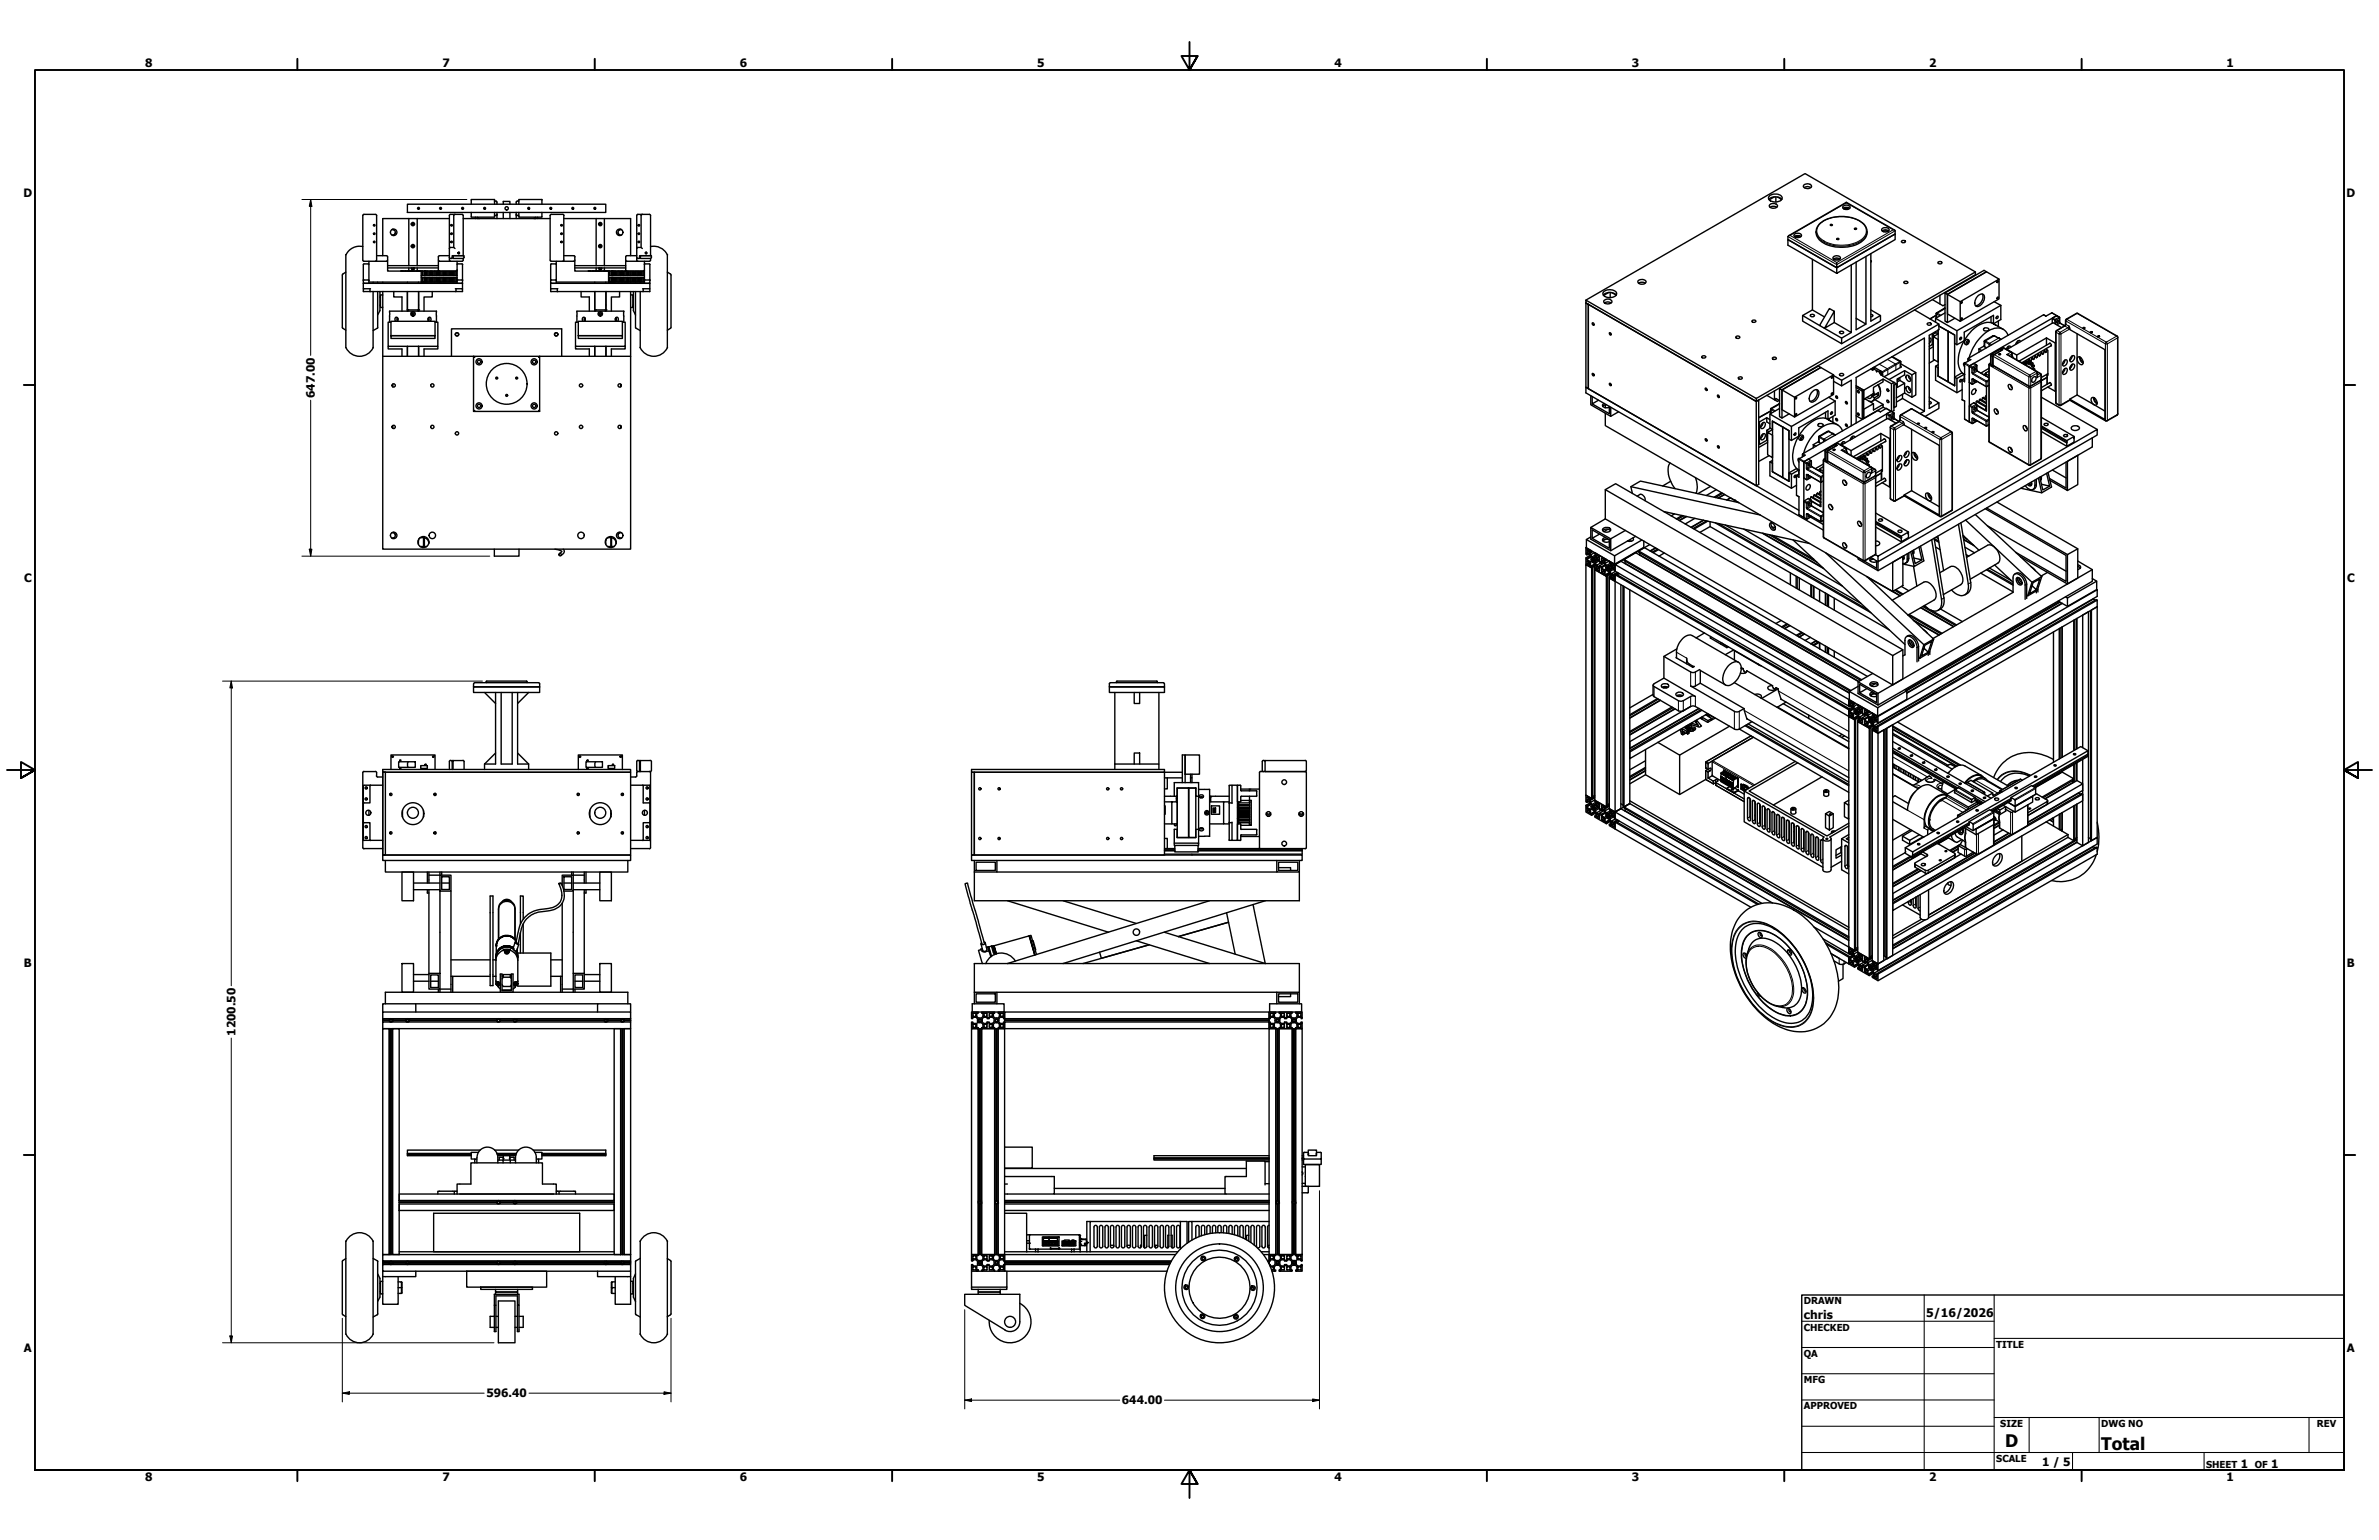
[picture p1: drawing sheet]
<svg xmlns="http://www.w3.org/2000/svg" width="864mm" height="559mm" viewBox="0 0 864 559" stroke-linecap="round" stroke-linejoin="round" font-family="sans-serif">
<defs><g id="words">
<g font-size="6.3">
<text x="727.9" y="524.9">D</text>
<text x="762.8" y="526.2">Total</text>
</g>
<g font-size="4.3">
<text x="654.8" y="478.6">chris</text>
<text x="699.3" y="478">5/16/2026</text>
</g>
<g font-size="4.2">
<text x="52.6" y="24.4">8</text>
<text x="160.6" y="24.4">7</text>
<text x="268.5" y="24.4">6</text>
<text x="376.5" y="24.4">5</text>
<text x="484.4" y="24.4">4</text>
<text x="592.4" y="24.4">3</text>
<text x="700.3" y="24.4">2</text>
<text x="808.3" y="24.4">1</text>
<text x="8.6" y="71.4">D</text>
<text x="851.9" y="71.4">D</text>
<text x="114.2" y="144.4" transform="rotate(-90 114.2 144.4)">647.00</text>
<text x="8.8" y="211.1">C</text>
<text x="852" y="211.1">C</text>
<text x="8.7" y="350.8">B</text>
<text x="852" y="350.8">B</text>
<text x="85.5" y="375.9" transform="rotate(-90 85.5 375.9)">1200.50</text>
<text x="8.7" y="490.5">A</text>
<text x="852" y="490.5">A</text>
<text x="176.6" y="507">596.40</text>
<text x="407.3" y="509.6">644.00</text>
<text x="741.4" y="532">1 / 5</text>
<text x="813.4" y="532.6">1</text>
<text x="824.5" y="532.6">1</text>
<text x="52.6" y="537.5">8</text>
<text x="160.6" y="537.5">7</text>
<text x="268.5" y="537.5">6</text>
<text x="376.5" y="537.5">5</text>
<text x="484.4" y="537.5">4</text>
<text x="592.4" y="537.5">3</text>
<text x="700.3" y="537.5">2</text>
<text x="808.3" y="537.5">1</text>
</g>
<g font-size="3.5">
<text x="654.8" y="473.2">DRAWN</text>
<text x="654.8" y="482.8">CHECKED</text>
<text x="724.7" y="488.9">TITLE</text>
<text x="654.8" y="492.3">QA</text>
<text x="654.8" y="501.8">MFG</text>
<text x="654.8" y="511.4">APPROVED</text>
<text x="726.1" y="517.7">SIZE</text>
<text x="762.8" y="517.7">DWG NO</text>
<text x="841" y="517.7">REV</text>
<text x="724.7" y="530.4">SCALE</text>
<text x="800.9" y="532.6">SHEET</text>
<text x="818.5" y="532.6">OF</text>
</g>
</g></defs>
<!-- layer: Visible (ANSI) -->
<g fill="none" stroke="#000" stroke-width=".51">
<path d="M131.7 78.2v16.2l.4 .4M132.1 77.8h4.2l.4 .4M132.1 77.8l-.4 .4M136.7 78.2v16.2l-.4 .4M147.9 74.1h72v3h-72zM148.4 79.3v17.1M151.4 79.3v17.1M163.1 78.2v16.2l.4 .4M163.1 79.3h-24.2v13.5M164.7 78.2v11.6M165.1 77.8l-.4 .4M167.7 77.8l.4 .4"/>
<path d="M167.8 77.8h-4.3l-.4 .4M168.1 79.3h31.6M168.1 78.2v14.6M171.1 77.1v1.7h8.4v-1.7M171.1 74.1v-1.7h8.4v1.7M172.6 78.8v.5M173.4 78.8v.5M173.9 79.2l-.3-.1-.1 .2M179.5 73h.5M180 73l.3 .2 .1 .9M180.4 77.8v.4h-.9M180.4 77.1v.7"/>
<path d="M180.4 78.2v1.1M180.4 77.8l-.4 .4M182.7 74.1v-1h2.4v1M182.7 77.1v2.2M185.1 77.1v2.2M187.4 77.8l.4 .4M187.4 77.8v.4h.9M187.4 77.1v.7M187.4 78.2v1.1M187.8 73l-.4 .2v.9M187.8 73h.5M188.3 77.1v1.7h8.4v-1.7"/>
<path d="M188.3 74.1v-1.7h8.4v1.7M194.4 78.8v.5l-.2-.2-.3 .1M195.2 78.8v.5M199.7 78.2l.1 16.4 .3 .2h4.2M199.7 78.2l.4-.4h4.2l.4 .4M204.7 79.3h24.2v13.5M204.7 78.2v16.2M216.4 79.3v17.1M219.4 79.3v17.1M231.1 78.2l.4-.4h4.2l.5 .4M231.1 78.2v16.2l.5 .4M232.7 78.2v11.6"/>
<path d="M233.1 77.8l-.4 .4M236.2 78.2v14.6M642.1 72.3a3.5 3.5 0 0 1 4.7 0M642.4 71.1a3.3 3.3 0 0 1 4.5 .5 1.74 1.74 0 0 1-1.9 1.7 2.55 2.55 0 0 1-3-1.5zM642.5 74.2a1.69 1.69 0 0 1 2.7 .7 1.75 1.75 0 0 1-3-.3zM642.6 75.2a2.45 2.45 0 0 1 2.4 0M644.1 71.4l-1.9 1.1M644.7 71.4v1.9M645.3 71.5l1.4 .9M654.9 67.1a1.74 1.74 0 0 1 2.7 .7 1.82 1.82 0 0 1-3-.3zM654.9 68.1a2.1 2.1 0 0 1 2.5 0M669.1 75.6a2 2 0 0 1 2.3 0"/>
<path d="M669.1 74.8a1.46 1.46 0 0 1 2.5 .6 1.45 1.45 0 0 1-1.5 .7 1.45 1.45 0 0 1-1.1-1.1zM669.5 75.9l.6-.3 .9 .3M670.2 73.4v.2M125.5 98.7l-1.2 1.1v18.9M131.7 89.5a5.6 5.6 0 0 0-6.2 3v33.6M132.1 94.8h4.2M133.7 95.8l.2 .2M133.7 95.8h-1.6l-.2 .2v6.8h.2M133.9 94.8v8M136.3 94.8h4M136.7 92.8h3.8l.2 1.6-.4 .4M140.3 94.8h.4v3.6h12.2v4h1.4v-1.6"/>
<path d="M140.7 97.2h18.4M140.7 96.4h18.4M142.2 83.4h.8M142.4 83.2a1.17 1.17 0 0 1 1.1 1 1.17 1.17 0 0 1-.7 1.2M143.5 84.4l-.5 .7-.8 .1M145.5 98.4h7.8M145.7 98.4h.1M148.4 97.2v1.2M149.3 97.2a.6 .6 0 0 0 .6 .7 .6 .6 0 0 0 .6-.7M149.6 97.2a.32 .32 0 0 0 .3 .5 .32 .32 0 0 0 .3-.5l-.3 .4-.3-.4M150.1 89.1v.4M150.1 97.2v.3"/>
<path d="M151.4 97.2v1.2M153.3 98.4h.2M153.3 98.4v1.6M153.5 98.4h.5M153.5 98.4v1.6M154 98.4h.3M154 98.4v1.6M154.1 98.4v1.6M154.3 98.4h.8M154.3 98.4v1.6M154.5 98.4v1.6M154.7 98.4v1.6"/>
<path d="M155.1 98.4v1.6M155.1 98.4h.3M155.4 98.4h.9M155.4 98.4v1.6M155.8 98.4v1.6M156 98.4v1.6M156.3 98.4h.4M156.3 98.4v1.6M156.7 98.4h.9M156.7 98.4v1.6M157 98.4v1.6M157.2 98.4v1.6"/>
<path d="M157.6 98.4h.3M157.6 98.4v1.6M157.9 98.4h.9M157.9 98.4v1.6M158.2 98.4v1.6M158.5 98.4v1.6M158.8 98.4h7v1.6M158.8 98.4v1.6M159.1 98l.4 .4M159.2 98.4v1.6M159.5 98.4v1.6M159.6 94.8h4"/>
<path d="M159.6 94.8h-.5v3.6M159.8 98.4v1.6M160.1 98.4v1.6M160.5 98.4v1.6M160.8 98.4v1.6M161 98.4v1.6M161.4 98.4v1.6M161.7 98.4v1.6M162 98.4v1.6M162.3 98.4v1.6M162.6 98.4v1.6M162.9 98.4v1.6"/>
<path d="M163.1 92.8h-3.8l-.2 1.6 .4 .4M163.3 98.4v1.6M163.5 98.4v1.6M163.6 94.8h4.2M163.9 98.4v1.6M164.2 98.4v1.6M164.5 98.4v1.6M164.8 98.4v1.6M165.1 98.4v1.6M165.2 90.2l-.5-.4h-1.2l-.4 .4M165.5 98.4v1.6M165.9 98l-.4 .4"/>
<path d="M165.9 94.8v8M166.1 95.8h1.6l.3 .2M166.1 95.8l-.2 .2M166.5 91.5l.3 .2-.3 .4M167.8 92.8h-3.7v1l-.8-.1-.2-.3M167.9 96v6.8h-.2M168.1 93.8l.3-.2 .1-.8h-4v1h3.5M168.1 93.8v.8l-.4 .2M201.9 96l-.2-.2h-1.6l-.2 .2v6.8h.2M201.9 94.8v8M204.3 94.8h4M204.7 92.8h3.6l.4 .4"/>
<path d="M204.7 94.4l-.4 .4M208.3 94.8h.4v3.6h12.2v4h1.4v-1.6M208.7 93.2v1.2M208.7 97.2h18.4M208.7 96.4h18.4M208.7 94.4l-.4 .4M213.6 98.4h7.7M213.7 98.4h.1M216.4 97.2v1.2M217.3 97.2a.6 .6 0 0 0 .6 .7 .6 .6 0 0 0 .6-.7M217.6 97.2a.35 .35 0 0 0 .3 .5 .35 .35 0 0 0 .3-.5M217.6 97.2l.3 .4 .3-.4"/>
<path d="M217.7 89.1v.4M217.7 97.2v.3M219.4 97.2v1.2M221.3 98.4h.1M221.3 98.4v1.6M221.4 98.4h.6M221.4 98.4v1.6M222 98.4h.3M222 98.4v1.6M222.1 98.4v1.6M222.3 98.4h.8M222.3 98.4v1.6"/>
<path d="M222.5 98.4v1.6M222.8 98.4v1.6M223.1 98.4h.3M223.1 98.4v1.6M223.4 98.4h.9M223.4 98.4v1.6M223.7 98.4v1.6M224 98.4v1.6M224.3 98.4h.4M224.3 98.4v1.6M224.4 84.4l.4 .7 .8 .1M224.7 98.4h.9"/>
<path d="M224.7 98.4v1.6M225 98.4v1.6M225.2 98.4v1.6M225.4 83.2a1.17 1.17 0 0 0-1 1 1.17 1.17 0 0 0 .6 1.2M225.6 98.4h.3M225.6 98.4v1.6M225.6 83.4h-.7M225.9 98.4h.9M225.9 98.4v1.6M226.3 98.4v1.6M226.5 98.4v1.6M226.8 98.4h7v1.6"/>
<path d="M226.8 98.4v1.6M227.1 98l.5 .4M227.2 98.4v1.6M227.5 94.8h4M227.5 94.8h-.4v3.6M227.5 98.4v1.6M227.8 98.4v1.6M228.1 98.4v1.6M228.4 98.4v1.6M228.8 98.4v1.6M229 98.4v1.6M229.4 98.4v1.6"/>
<path d="M229.7 98.4v1.6M230 98.4v1.6M230.3 98.4v1.6M230.6 98.4v1.6M230.9 98.4v1.6M231.1 92.8h-3.8l-.2 1.6 .5 .4M231.3 98.4v1.6M231.5 98.4v1.6M231.8 98.4v1.6M232.2 98.4v1.6M232.5 92.8h4v.6l-.4 .4h-3.6zM232.5 98.4v1.6"/>
<path d="M232.8 98.4v1.6M233.1 98.4v1.6M233.2 90.2l-.5-.4h-1.1l-.5 .4M233.5 98.4v1.6M233.9 94.8v8M233.9 98l-.4 .4M234.1 95.8l-.2 .2M234.1 95.8h1.6M234.5 91.5l.3 .2-.3 .4M235.7 95.8l.3 .2M235.8 92.8h-3.6v1l-.9-.1-.2-.3M235.9 96v6.8h-.2"/>
<path d="M236.1 89.5a5.4 5.4 0 0 1 6.1 2.9M236.2 93.8l-.1 .8-.4 .2h-4.2M242.3 98.7l1.3 1.1v18.9M242.3 92.5v33.6M242.3 92.4v.1M649.8 85.4l-.7 .3-.1 1.2 17.7 10.3-17.7-10.3v2.1l17.7 10.2 21.3-12.3v-2l-21.3 12.3v2M651.4 85a1.53 1.53 0 0 1 2.5 .6 1.51 1.51 0 0 1-1.4 .6 1.51 1.51 0 0 1-1.2-1zM651.4 85.9a2 2 0 0 1 2.4 0M651.9 86.1l.6-.3 .9 .3M657.9 94.1v18.4l4.4 2.5M660.8 80.9a13.5 13.5 0 0 1 15.9 .4 4.2 4.2 0 0 1-1.8 7 14.1 14.1 0 0 1-14-.9 4.1 4.1 0 0 1-.1-6.5zM664.5 81.5h.7a.35 .35 0 0 1-.4 .4 .35 .35 0 0 1-.3-.4z"/>
<path d="M665.5 94a2 2 0 0 1 2.4 0M665.5 93.2a1.55 1.55 0 0 1 2.6 .6 1.51 1.51 0 0 1-1.5 .6 1.51 1.51 0 0 1-1.2-1zM666 94.2l.6-.2 .8 .2M666.8 86.6h.7a.35 .35 0 0 1-.4 .3 .35 .35 0 0 1-.3-.3zM672 96.1v24.5l-6.1-3.6M673.2 82.9h.7a.38 .38 0 0 1-.3 .4 .38 .38 0 0 1-.4-.4zM673.8 95.1v24.5l3.6-2M677.4 93.1v24.5l-3.6-2.1M679.1 94.5l.2 .2-.2 .4M679.1 92.1v24.4l3.5-2-3.5-2M683.2 83a1.53 1.53 0 0 1 2.5 .6 1.52 1.52 0 0 1-2.6-.4zM683.3 83.8a2 2 0 0 1 2.3 0"/>
<path d="M683.7 84.1l.6-.3 .9 .3M687.3 83.4l.7 .4v1.1l-21.3 12.3v-2M687.8 83.5l-17.6-10.1-20.9 12.1M690.2 87.6a.69 .69 0 0 1 .8-.4 .69 .69 0 0 1 .6 .7 .76 .76 0 0 1-.8 .2 .76 .76 0 0 1-.6-.5zM703.6 95.1a.72 .72 0 0 1 .8-.2 .72 .72 0 0 1 .4 .7 .72 .72 0 0 1-.8 .2 .72 .72 0 0 1-.4-.7zM717.1 98.7l-61.8-35.7-79.6 45.9M124.3 118.8l1.2 1M131.9 104.8h2.6M132.1 101.5l-.2 .3M132.1 101.6h1.6M133.7 101.5l.2 .3M133.9 102.4h19.6"/>
<path d="M134.3 104.8v1M135.4 105.8v20.3M135.4 102.4v.4M137.1 102.4v.4M137.1 105.8v12.9M137.2 118.8l-1.8 1.2M137.9 105.8v6.9l-.8 1.6M137.9 107.8h.2M137.9 110.7h.2M138.9 107.1l-.8-.1v4.6l.8-.1M138.9 102.4v.4M138.9 105.8v23.5"/>
<path d="M141.4 116.9v-4h17v4M141.9 116.9h-1v8.8h18v-8.8h-1M141.9 116.6h16v5.2h-16zM142.9 105.8v2h3v5.1M143.6 116.6a.72 .72 0 0 1-.3-1 .72 .72 0 0 1 1-.3l.2 .7-.3 .6M144.3 115.3l-.2 .3 .2 .9M144.5 115.6v.6M147.9 112.5v-6.7v7.1M147.9 112.5h4.1l-.2 .4M147.9 102.4v.4M147.9 112.5l.2 .4M149.5 113.9h.8"/>
<path d="M151.9 102.4v.4M152 110.7v-4.9v7.1M152.9 100.8h13M152.9 100h13M153.3 100.8v1.6M153.5 100.8v1.6M154 100.8v1.6h-.5M154.1 100.8v1.6M154.2 102.4h.9M154.5 100.8v1.6M154.7 100.8v1.6M155.1 100.8v1.6"/>
<path d="M155.1 102.4h.3M155.4 102.4h.9M155.4 115.6v.6M155.4 100.8v1.6M155.6 115.3l.2 .3-.2 .9M155.6 116.6a.72 .72 0 0 1-.3-1 .72 .72 0 0 1 1-.3l.2 .8-.3 .5M155.8 100.8v1.6M156 100.8v1.6M156.3 102.4h.4M156.3 100.8v1.6M156.7 102.4h.9M156.7 100.8v1.6"/>
<path d="M156.9 105.8v2h-3v5.1M157 100.8v1.6M157.2 100.8v1.6M157.6 102.4h.3M157.6 100.8v1.6M157.9 102.4h.9M157.9 100.8v1.6M158.2 100.8v1.6M158.5 100.8v1.6M158.8 102.4h1.3M158.8 100.8v1.6M159.2 100.8v1.6"/>
<path d="M159.5 100.8v1.6M159.8 100.8v1.6M160.1 102.4h5.8M160.1 100.8v1.6M160.5 100.8v1.6M160.8 100.8v1.6M161 100.8v1.6M161.4 100.8v1.6M161.7 100.8v1.6M162 100.8v1.6M162.3 100.8v1.6M162.6 100.8v1.6"/>
<path d="M162.9 100.8v1.6M163.3 100.8v1.6M163.5 100.8v1.6M163.9 100.8v1.6M164.2 100.8v1.6M164.5 100.8v1.6M164.8 100.8v1.6M165.1 100.8v1.6M165.3 104.8h2.6M165.5 100.8v1.6M165.5 104.8v1h-33.6v-3h36v3h-2.4M165.8 100.8v1.6"/>
<path d="M166.1 101.6h1.6M166.1 101.5l-.2 .3M167.7 101.5l.3 .3M199.9 104.8h2.6M200.1 101.6h1.6M200.1 101.5l-.2 .3M201.7 101.5l.2 .3M201.9 102.4h19.5M202.3 104.8v1M209.4 116.9v-4h17v4M209.9 116.9h-1v8.8h18v-8.8h-1M209.9 116.6h16v5.2h-16z"/>
<path d="M210.9 105.8v2h3v5.1M211.6 116.6a.72 .72 0 0 1-.3-1 .72 .72 0 0 1 1-.3l.2 .9-.3 .4M212.3 115.3l-.3 .6 .3 .6M212.5 115.6v.6M215.9 112.5v-6.7v7.1M215.9 112.5h4.1l-.3 .4M215.9 102.4v.4M215.9 112.5l.2 .4M217.5 113.9h.8M219.9 102.4v.4M220 110.7v-4.9v7.1M220.9 100.8h13"/>
<path d="M220.9 100h13M221.3 100.8v1.6M221.4 100.8v1.6M222 100.8v1.6h-.6M222.1 100.8v1.6M222.1 102.4h1M222.5 100.8v1.6M222.8 100.8v1.6M223.1 102.4h.3M223.1 100.8v1.6M223.4 102.4h.9M223.4 115.6v.6"/>
<path d="M223.4 100.8v1.6M223.6 115.3l.2 .3-.2 .9M223.6 116.6a.71 .71 0 0 1-.3-1.1 .71 .71 0 0 1 1.1-.1l-.2 1.2M223.7 100.8v1.6M224 100.8v1.6M224.3 102.4h.4M224.3 100.8v1.6M224.7 102.4h.9M224.7 100.8v1.6M224.9 105.8v2h-3v5.1M225 100.8v1.6M225.2 100.8v1.6"/>
<path d="M225.6 102.4h.3M225.6 100.8v1.6M225.9 102.4h.9M225.9 100.8v1.6M226.3 100.8v1.6M226.5 100.8v1.6M226.8 102.4h1.3M226.8 100.8v1.6M227.2 100.8v1.6M227.5 100.8v1.6M227.8 100.8v1.6M228.1 102.4h5.8"/>
<path d="M228.1 100.8v1.6M228.4 100.8v1.6M228.8 100.8v1.6M228.9 102.4v.4M228.9 105.8v23.5M228.9 111.5l.1 .1M229 107l-.1 .1M229 107h.7v4.6h-.7M229 100.8v1.6M229.4 100.8v1.6M229.7 100.8v1.6M229.7 107.8h.2"/>
<path d="M229.7 110.7h.2M230 100.8v1.6M230 105.8l-.1 6.9 .8 1.6M230.3 100.8v1.6M230.6 100.8v1.6M230.7 118.8l.2 .3M230.7 102.4v.4M230.7 105.8v12.9M230.9 119.1l1.5 .9M230.9 100.8v1.6M231.3 100.8v1.6M231.5 100.8v1.6"/>
<path d="M231.8 100.8v1.6M232.2 100.8v1.6M232.4 102.4v.4M232.4 105.8v20.3M232.5 100.8v1.6M232.8 100.8v1.6M233.1 100.8v1.6M233.3 104.8h2.6M233.5 104.8v1h-33.6v-3h36v3h-2.4M233.5 100.8v1.6M233.8 100.8v1.6M234.1 101.5l-.2 .3"/>
<path d="M234.1 101.6h1.6M235.7 101.5l.3 .3M243.6 118.8l-1.3 1M575.7 109.9l.9 .5v30.6l-.9-.5zM576.6 110.4l60.9 35.3 .9-.6v30.7l-.9 .5v-30.6l-61.8-35.8v-1l61.8 35.7M576.6 110.4v30.6l60.9 35.3M578 117.2a.44 .44 0 0 1 .7 .2 .44 .44 0 0 1-.4 .6zM582.3 105.7a3.4 3.4 0 0 1 4.5 .5 2.13 2.13 0 0 1-2.9 1.7 1.56 1.56 0 0 1-1.9-1.9zM582.3 109a1.77 1.77 0 0 1 2.9 .5 1.65 1.65 0 0 1-1.6 .8 1.65 1.65 0 0 1-1.4-1.1zM582.4 109.9a2.1 2.1 0 0 1 2.4 0M584 106.1l-1.8 1.1M584.5 106.1v1.9"/>
<path d="M585.2 106.2l1.5 .9a3.3 3.3 0 0 0-4.7 0M594.7 101.9a1.83 1.83 0 0 1 2.8 .5 1.68 1.68 0 0 1-1.6 .7 1.68 1.68 0 0 1-1.3-1.1zM594.8 102.7a2.45 2.45 0 0 1 2.4 0M636 116.5a.69 .69 0 0 1 .8-.5 .69 .69 0 0 1 .5 .8 .78 .78 0 0 1-1.3-.3zM654.4 114.5v2l14.1 8.2v-2M657.4 114.2a.76 .76 0 0 1 .7-.2 .76 .76 0 0 1 .5 .7 .77 .77 0 0 1-.8 .3 .77 .77 0 0 1-.6-.7zM657.9 112.5l-3.5 2 6.1 3.6M665.9 113l-3.6 6.1-1.8-1 3.6-6.1 1.8 1v4l-3.6 2.1 6.2 3.6 3.5-2.1M679.1 114l.8 .4-.3 .5h-.5M682.6 114.5v2l-14.1 8.2M691.2 102.2a.7 .7 0 0 1 .8-.2 .7 .7 0 0 1 .5 .7 .72 .72 0 0 1-.8 .2 .72 .72 0 0 1-.5-.7zM695 112.5l8.8 5.1v2l-3.5 2.1v26.5l3.5-2-3.5-2.1"/>
<path d="M699.7 117.3a.73 .73 0 0 1 .9-.2 .73 .73 0 0 1 .4 .8 .73 .73 0 0 1-.9 .1 .73 .73 0 0 1-.4-.7zM701.5 108.7l3.8 2.2 .8-.3M702.6 115.5v1.3M702.8 114.4l-2.1 1.3M703.5 119.8l.1 1.3M703.8 117.6l-35.3 20.4M704.2 107.1v3.2M706.1 111.8l-3.3 1.9v1.7M706.1 112l-3 1.7-.1 1.6M706.1 106.3l.8 .5v10.2l-.8-.5zM706.1 106.3l14.1-8.2 .9 .5-14.2 8.2M706.9 106.8l4.7 2.7 14.1-8.2-4.6-2.7-14.2 8.2v7.1l4.7 2.7v-7.1"/>
<path d="M709.6 115.5l-2.7 1.5M712 115.4l.2-.1a.3 .3 0 0 1 .1 .5 .3 .3 0 0 1-.5 0zM712 109.5l.2-.1a.36 .36 0 0 1 .1 .5 .36 .36 0 0 1-.5 .1zM715.3 100.7v.3M716.2 100.2v.2M717.9 107.4a1.29 1.29 0 0 1 1.3-.7 1.29 1.29 0 0 1 1.1 .9 3.3 3.3 0 0 1-2.7 3.6 2.14 2.14 0 0 1 0-3.4zM719.6 106.7a3.3 3.3 0 0 1-2.5 4.2M720.2 119.2a.96 .96 0 0 1 1-.3 .96 .96 0 0 1 .7 .9 .94 .94 0 0 1-1.1 .4 .94 .94 0 0 1-.6-1zM722.8 114.9v2.1l.5 .3M723.6 117.5v-3.1l-10.6 6.1v3.1l-2.6 1.5-.9-.5v-3.1l-5.7-3.2 3.4 1.9v18.4l-3.6-2.1v-16.7M723.6 117.5a6.4 6.4 0 0 0-7.2 1.9 16.1 16.1 0 0 0-5.4 13.3l.8 1.9 1.2 1.2M723.6 117.5h.2"/>
<path d="M723.9 109.5l2.4 1.3M724.5 118l-.8-.5 3.5 2M724.9 114.8l.3-.1a.45 .45 0 0 1 .1 .6 .45 .45 0 0 1-.7 .1zM725.1 107.8h.1a.3 .3 0 0 1 .2 .4 .3 .3 0 0 1-.5 .1zM725.1 101.9h.1a.36 .36 0 0 1 .2 .4 .36 .36 0 0 1-.5 .2zM725.4 116.5v2M725.7 101.3v7.2l-14.1 8.1M726.3 110.8l-15.9 9.2-7.8-4.5 3.5-2M726.3 110.8v5.2l-2.6 1.5M742.6 114.7l2.3-1.2 2.7 1.6M742.8 114.7l-1-.5-27.4 15.8v1.1M746.6 114.6h.1"/>
<path d="M746.6 114.6l-1.6 .8v1.9M746.6 114.6l-31.5 18.1M746.8 116.2l.2-.1a.43 .43 0 0 1 .2 .6 .43 .43 0 0 1-.6 .2zM747.5 115.1l.1 .2M747.7 115.3l.1 1.9 1.7 1M748.3 118.9l-3-1.8-16.8 9.7M749.8 116.3v1.3l-.3 .6-3 1.8-.2 .4v25.7M750 115.9l-.2 .4M750.1 115.8l4-2.1 14.7 8.5v28M751 118.3l.3 1.3 12.8 7.3v25.3l-12.8-7.4M125.5 126.1l.1 .1M125.6 126.2a5.4 5.4 0 0 0 4.9 3.1 5.4 5.4 0 0 0 4.9-3.1"/>
<path d="M138.9 129.3v70h90v-70M138.9 129.3h90M140.9 125.7v.9h5v2.7M141.9 121.8h16v1h-16zM142.5 139.4v.9M142.6 139.4v.9M147.9 125.7v3.6zM152 125.7v3.6zM158.9 125.7v.9h-5v2.7M163.9 129.3v-10h40v10M172.3 129.7l-.4-.4v20M195.5 129.7l.4-.4v20l-.4-.4"/>
<path d="M208.9 125.7v.9h5v2.7M209.9 121.8h16v1h-16zM215.9 125.7v3.6zM220 125.7v3.6zM225.3 139.4v.9M226.9 125.7v.9h-5v2.7M232.3 126.1l.1 .1M232.4 126.2a5.4 5.4 0 0 0 4.9 3.1 5.4 5.4 0 0 0 4.9-3.1M242.3 126.1v.1M584.3 120.7a.43 .43 0 0 1 .5 .3 .43 .43 0 0 1-.3 .5zM584.3 139.1a.4 .4 0 0 1 .5 .3 .4 .4 0 0 1-.3 .5zM617.7 129.4a.85 .85 0 0 1 1.5 .2 .86 .86 0 0 1-1.5-.2z"/>
<path d="M630.1 122.2a.7 .7 0 0 1 .8-.3 .7 .7 0 0 1 .5 .7 .83 .83 0 0 1-1.3-.4zM631 137a.7 .7 0 0 1 .8-.4 .7 .7 0 0 1 .5 .8 .83 .83 0 0 1-1.3-.4zM643.4 129.9a.7 .7 0 0 1 .8-.4 .7 .7 0 0 1 .5 .8 .79 .79 0 0 1-1.3-.4zM657.9 133.9l.2 .1M659.6 132.9l.2 .1M664.9 136.7h.4l-.3 .5-.2-.2zM665.6 138.4l2.9 1.6 3.5-2v16.5M665.6 136v7.1l-14.2 8.2M665.6 136.3l2.9 1.7M667.7 120.6a.81 .81 0 0 1 .9-.4 .81 .81 0 0 1 .6 .6 .93 .93 0 0 1-1.5-.2zM667.8 135.8a.73 .73 0 0 1 .8-.4 .73 .73 0 0 1 .6 .8 .83 .83 0 0 1-1.4-.4zM668.5 138v2"/>
<path d="M679.1 133.9l.6 .3M679.7 134.1v.2M679.8 133.5l.3 .5M679.8 133.8l-.1 .3M680.1 134l-.1 .2-.3-.1M680.1 133.9v.1M680.3 133.7l-.3-.3 .2 .3M680.3 133.2l.2 .1M680.5 133.3l2.2 1.3-.4 .5-2.2-1.2zM681.1 134.6l.2 .3zM681.7 139.6a3.6 3.6 0 0 1 .2 4.7l-2.1 1.2M681.8 139.6l.5 .9 .3 1.8"/>
<path d="M682.3 135.1l.5 .8M682.7 134.6l.7 .6v1.2M682.7 134.6l.1 .8 .6 .4-.6 .1M682.8 135.9v.2M682.9 135.1l.2 .3zM682.9 136.1l4.6 2.6M683.6 137.5l3 1.8 .9-.6M686.6 139.3v10M686.8 129.5l2.9 1.8 .1 2M686.9 129.4h.1M686.9 129.4l3 1.7 .1 2.1M687.5 138.7l.9 .6-.9 .5v8.2l.9-.6v-8.1"/>
<path d="M687.5 138.7v10.3l-.7 .4M688.7 137.5l.4 .3M689.1 137.3v.5l-.4 .2M689.7 138l-1 .6M689.7 137v1M690 133l.2 .2-6.2 3.5M690 132l5.5 3.2M691.4 134.5v1.5l-2.7 1.5v3.1l2.7-1.5-1.7-1.1M691.4 134.5l2.7 1.5v8.1l-2.7-1.5M691.4 134.5l-5.7 3.2M691.4 139.1v3.5M692 136.3a1.3 1.3 0 0 1 1.3 .6 1.3 1.3 0 0 1-.1 1.5 1.62 1.62 0 0 1-1.2-2.1z"/>
<path d="M692.7 136.3l.3 .8 .6 .7M694.1 136l1.4-.8v8.1l-1.4 .8M700.3 122.7a.78 .78 0 0 1 .8 .6 .78 .78 0 0 1-.4 .8l-.4 .6M701.4 121.5v3.5l-1.1 .7M701.4 125l.4 .3M701.8 125.8l-1.5 .9M702.2 130.6l-1.9 1.2M702.6 132.9v5.1l7.8 4.5 1.9-1.1M702.6 120.3v.3l.9 .6M702.8 120.7l-1.4 .8 .8 .4M703.5 136.5l6 3.5M703.6 121.2l-1.8 1v8.2l1.8 1v-8.2l-1.8-1"/>
<path d="M703.6 133.3l-.1 3.2M703.6 132.3l-1 .6 .9 .5M703.6 136.4l-.1 .1M707.2 120.2l2.3 1.3v18.5l-2.3-1.4zM710.4 120v5.1M710.4 137.4v5.1M711.5 122.7l.3-.3a.4 .4 0 0 1 .2 .5 .4 .4 0 0 1-.6 .2zM711.5 137.9l.3-.2a.44 .44 0 0 1 .2 .6 .44 .44 0 0 1-.6 .1zM712.7 135.6l-.5-.3-2.7 1.5v3.2M713 135.8l-2.6 1.6-.9-.6M713.2 135.9h.1M713 135.9v1.5"/>
<path d="M713 135.8l.2 .1M713.2 137.4l-.9 .5v7.2l.9 .4M713.4 123.5a.88 .88 0 0 1 1.4 .1 .88 .88 0 0 1-.6 1.3 .83 .83 0 0 1-1.1-.3 .83 .83 0 0 1 .3-1.1zM713.4 131.6h-.2a.77 .77 0 0 0-.5 .7 .77 .77 0 0 0 .5 .7M714.7 123.5a1.16 1.16 0 0 0-.9 1.6M714.8 124l-.7 .3 .2 .6M715.1 132.7l-.2 .3v20.2M715.5 130.5l-2.3 1.4v6.7M716.2 137.5l4.8 2.8M716.7 137.8l-.2 .6 .7-.3M716.7 133.7l.3-.2a.43 .43 0 0 1 .1 .6 .43 .43 0 0 1-.6 .1zM717.5 138.6l-1.5 .8-1.1-.7"/>
<path d="M717.6 138.4l-.1 .1M717.6 132.6l-1.1-.7-1.4 .8M717.6 132.7l.1 1.8 4.3 2.5M718.4 126.6l.9 .6M718.4 126.6v1.2M720.1 136l.7-.5v.8M721.1 126.2l-1-.5 .2-.2-1.9 1.1M722 132.3v28l14.5 8.5h.6M722 134.7l-1.2 .7 1.2 .9M722 139.8l-.8 .5M722 133.7l-2.9 1.7M722.2 132l-.2 .4"/>
<path d="M722.6 131.7l-.4 .2M722.6 128.9v3.3M722.6 132.2l.8 .7M722.6 128.9l.3-.4 3.2-1.9 .7 .4-3.4 2.1-.1 3.6 .2 .3 .3-.2M723.9 121.8l-3.6 1.8v2.1M724 121.8l-3.5 2v2.1M724 121.8l2.3 1.4M725.4 122.6l1 .5M726.2 126.6l.4-.1 .5 .3-3.5 2.1v3.9l12.9 7.4h.6M727.3 126.2l2.9 1.6M727.3 126.2l-1 .3M728.5 128.7l10.8 6"/>
<path d="M728.5 126.9l3.6 1.9v1.8M729 121.7a4.3 4.3 0 0 0-6.4-2.1 16.6 16.6 0 0 0-7.8 10.2M729 125.7l-.3 1M729.1 139.6a1.1 1.1 0 0 1 1.2 .5 1.1 1.1 0 0 1-.1 1.3 1.32 1.32 0 0 1-1.1-1.8zM729.9 139.7l.5 1M729.9 126a.83 .83 0 0 0-.9-.4 .83 .83 0 0 0-.6 .8l-.1 .3M730.1 127.8l.3 .4M730.4 129.1l.3 .6M730.4 128.3v1.3M732.6 123.6l-.4 1.1M733.4 124a.78 .78 0 0 0-.8-.4 .78 .78 0 0 0-.6 .7l-.3 .7M734.3 131.8l.2-.2 .1 .3"/>
<path d="M735.2 132l.3 .2M735.3 131.7l.3 .2M735.6 131.9l-.5 .4-.1-.9-.4 .6M735.8 131.4l-.2-.5-.5 1.1M736.1 132l.3 .1M736.3 133l.4 .2M736.4 130.8l.8 .5zM736.5 130.7l.5 .4M736.5 131.8l-.1 .3h-.3l.1-1-.6 .8M736.9 132.3h.1M737 132l.3 .2M737 131.1l-.3-.8-.5 1.3 .3 .2"/>
<path d="M737 132l-.1 .3 .2 .2 .2-.3M737 131.1l-.5 .7M737.2 131.3l.8 .5-.6 1 .2 .4 .2-.3M737.2 131.3l-.2 .7M737.5 132.8l.3 .1M737.6 130.1l.5 .3M737.9 132.3l.6 .5-.5 .7M737.9 131.7l-.6 .5M738 133.5l.6 .4-.1 .4M738 133.5l-.2 .4h.8M738 137a.66 .66 0 0 1 1-.3 .66 .66 0 0 1 0 1.1 .79 .79 0 0 1-.6 .9 .79 .79 0 0 1-.9-.5zM738.1 130.4l-.2-.7-.3 .1-.2 1.1-.4 .2"/>
<path d="M738.4 132.6l-.6 .3M738.7 129.5l.6 .3M739.3 129.8l-.4-.8-.8 1.4M739.3 134.7l1.5 .9M739.3 134.8l.3 .4-.1 1.8M739.8 128.8l.5 .4M740.3 129.2l-.2-.8-.3 .1-.2 1.1-.3 .2M740.7 135.6l.3 .4M740.9 128.1l.6 .4M741 137.6l-.3 .4M741 138.5l-.2-.4-3.8 2.1M741 136v1.7"/>
<path d="M741 138.4v27.8M741.5 128.5l-.3-.7-.9 1.4M742 127.5l.6 .4M742.6 127.9l-.3-.8-.2 .2-.3 1-.3 .2M742.9 126.4v.4l.5 .3v9.2l-.3-.3 .3-.3-2.4 1.3M742.9 122.6l3.2 1.9M742.9 122.6v2.7M742.9 122.6l-10.8 6.2M743.1 137l-2.2 1.2M743.1 136v3.4M743.1 126.9l-.2 .8-.3 .2M743.9 139a.49 .49 0 0 1 .6 .2 .49 .49 0 0 1-.1 .6"/>
<path d="M743.9 124.7a.49 .49 0 0 1 .6 .2 .49 .49 0 0 1-.1 .6M744.2 124.5l-11.3 6.6M744.2 138.8l-3.2 1.9M744.7 125.4l-10.8 6.2M744.7 139.7l-3.7 2.1M746.3 124.3l-.2 .2v17.5l.2-.1M749.2 131a.7 .7 0 0 1 1-.4 .7 .7 0 0 1 .2 1 1.02 1.02 0 0 1-.6 1 1.02 1.02 0 0 1-1.1-.1zM749.2 134.1a.74 .74 0 0 1 1.1-.3 .74 .74 0 0 1 0 1.2 .78 .78 0 0 1-.7 .8 .78 .78 0 0 1-.9-.5zM749.6 133.7l-.1 .6-.8 1M749.6 130.7l-.1 .6-.8 .9M752 129.3a.66 .66 0 0 1 1-.2 .66 .66 0 0 1 0 1 1.02 1.02 0 0 1-.5 1 1.02 1.02 0 0 1-1.1-.2l.1-.9zM752.2 132.2l-.2 .9-.7 .6a.7 .7 0 0 0 .7 .7 .7 .7 0 0 0 .7-.7 .84 .84 0 0 0 .5-.9 .84 .84 0 0 0-.9-.7l-.8 1-.2 .6"/>
<path d="M752.2 129.2l-.2 .8-.7 .7M754 121.1v22.2l10.1 5.9M754.2 129.7a1.6 1.6 0 0 1 2 1.7 .79 .79 0 0 1-.6 1 .79 .79 0 0 1-.9-.6l-.7-1.3zM754.9 129.5a2.39 2.39 0 0 0 1.3 2.3M755.3 129.7l.2 1.1 .7 .5M761.4 122h.7a.36 .36 0 0 1-.3 .3 .36 .36 0 0 1-.4-.3zM142.5 154.5v.8M142.6 154.4v1M172.3 148.9l-.4 .4h24M225.3 154.4v1M577.5 143.6v3.3l7.2 4.2v-3.3M578 143.9v2.7l2.3-1.4"/>
<path d="M578 146.6l6.2 3.5v-2.7M582.4 146.4a.73 .73 0 0 0-.7 .8 .73 .73 0 0 0 .7 .7l1.8-.1M582.7 149.9v4.5l104.4 60.2M582.7 146.9v1.1M583.1 146.9l-.9 .2-.4 .3M587.6 149.4l-2.9 1.7M619.1 159.2a.44 .44 0 0 1 .6 .3 .44 .44 0 0 1-.4 .5zM619.1 140.8a.5 .5 0 0 1 .5 .3 .5 .5 0 0 1-.2 .6l-.3-.3zM623.5 143.4a.43 .43 0 0 1 .6 .3 .43 .43 0 0 1-.3 .5zM637.5 144.6l79.6-45.9v1l-79.6 46zM638.4 153l.3 .1M638.7 153.1v8.2l2.6-1.5v-3.7"/>
<path d="M638.7 153.1l2.6-1.5v1.5l1.2 .7M639.6 153.7a.74 .74 0 0 1 1.1-.3 .74 .74 0 0 1 0 1.2 .77 .77 0 0 1-.7 .9 .77 .77 0 0 1-.9-.6zM639.6 157.8a.7 .7 0 0 1 1-.4 .7 .7 0 0 1 .2 1 1 1 0 0 1-.6 1 1 1 0 0 1-1.1-.1zM640 153.4l-.2 .8-.7 .7M640 157.5l-.2 .8-.7 .7M641.3 143.4l3.9 2.3 .8-.5M641.3 151.6l1.2 .7M641.3 159.8l.4 .2M642.5 150.2v5.1l.9 .5M642.6 155.4l-1.3 .7 .8 .6M642.7 149.2l-4.3 2.4M643.4 155.9l-1.7 1v8.1l1.7 1.1v-8.2l-1.7-1"/>
<path d="M643.4 152.8l3.7 2.1v18.4l-3.7-2.1zM643.4 155.8v-3l6 3.5v3l.9 .5 2.6-1.5M644.1 141.9v3.1M644.3 145.2l.4-.6 1.2 .7M646 146.5l-3.2 1.8-.1 1.8M646 146.6l-2.9 1.7-.2 1.7M646 141l.9 .5v10.2l-.9-.5zM646 141l14.1-8.2 .9 .5-14.1 8.2M646.9 141.5l4.5 2.6 14.2-8.1-4.6-2.7-14.1 8.2v7.2l4.5 2.6v-7.2M647.1 154.9v18.4l2.3 1.3M647.1 154.9l2.3 1.4v18.3M649.5 150.2l-2.6 1.5"/>
<path d="M650.3 154.7v5.1M651.4 157.4l.2-.3a.38 .38 0 0 1 .3 .6 .38 .38 0 0 1-.6 0zM651.8 150.2h.4l-.4 .5zM651.8 144.3h.4l-.2 .5-.3-.2zM653.4 158.1a.93 .93 0 0 1 1.4 .7 .93 .93 0 0 1-1.3 1l-.5-.7zM654.6 158.2a1.15 1.15 0 0 0-.9 1.6M654.7 158.7l-.7 .4 .2 .5M658.2 141.9a1.21 1.21 0 0 1 1.6-.4 1.21 1.21 0 0 1 .5 1.6 2.9 2.9 0 0 1-3 2.7 2.69 2.69 0 0 1 .9-3.9zM659.4 141.4a3.1 3.1 0 0 1-2.4 4.2M660 154a1.05 1.05 0 0 1 1-.4 1.05 1.05 0 0 1 .8 .8l-.7 .4-.6-.1a.52 .52 0 0 1-.5-.1 .52 .52 0 0 1 0-.6zM662.7 149.6v2l.6 .4M663.8 152.3a5.8 5.8 0 0 0-6.8 1.2 15.3 15.3 0 0 0-5.9 14.6l.9 1.7 1 .8"/>
<path d="M663.8 156.5l-3.3 1.9-.2 2.1M663.8 144.1l2.4 1.4M664.5 152.7l-.9-.6 3.5 2.1M664.8 149.5l.2-.1a.43 .43 0 0 1 .1 .6 .43 .43 0 0 1-.6 .1zM665 142.6l.3 .1-.4 .5zM665.2 157.3h.2M665.3 157.3l1 .6M665.4 151.1v2.1M666.2 145.5l-15.9 9.2-7.8-4.5 3.5-2M666.2 145.5v5.1l-2.6 1.5v-3l-10.6 6.2v2.9M666.2 157.9l-2.4-1.4-.5 .1-3.1 1.8v2.1M666.4 151.9a.44 .44 0 0 1 .6 .3 .44 .44 0 0 1-.3 .5z"/>
<path d="M666.5 143.6a.47 .47 0 0 1 .5 .4 .47 .47 0 0 1-.3 .5l-.3-.6zM668.8 156.3a4.2 4.2 0 0 0-6.3-1.9 16.2 16.2 0 0 0-7.8 10.1M669.9 153.9a.45 .45 0 0 1 .6 .2 .45 .45 0 0 1-.2 .6zM669.9 145.8a.43 .43 0 0 1 .6 .2 .43 .43 0 0 1-.2 .6zM672.5 158.4l-.4 1M673.4 158.7a1.01 1.01 0 0 0-1.3-.2 1.01 1.01 0 0 0-.5 1.1M673.8 140.7l2.2 1.2 .5-.3v10.2l-.5 .3-2.2-1.2M673.8 140l2.7 1.6M674.2 149.9a.45 .45 0 0 1 .6 .2 .45 .45 0 0 1-.2 .6zM674.2 141.8a.43 .43 0 0 1 .6 .2 .43 .43 0 0 1-.2 .6zM676 141.9v10.2M676.5 141.6l7.1-4.1v1.1l-3.5 2v2.2l-3.6 2.1z"/>
<path d="M676.5 148.5l3.6-2v2.3l3.5-2.1v1.1l-7.1 4zM676.9 144.7l3.2 1.8M677 144.7l.2 .1M679.3 143.3l.6 .3M680 142.9l.5 .4M680.1 141.9l.5 1.4M680.5 143.3l-.9 .4a1.18 1.18 0 0 1-1.9 .5M680.6 143.3l1.3-.9v1.1M680.7 145l2.9 1.7M681 142.9l.9 .6-1.3 .8a1.77 1.77 0 0 1-2.1 1.3M682.3 140.6l.1 .5M682.6 149.5l2.2-1.3 2.8 1.8"/>
<path d="M682.6 149.4l-.9-.5-27.3 15.8-.1 1.1M682.8 157.3v2.7M682.8 157.3l3.1 1.8M682.8 157.3l-10.8 6.2M683.6 147.8l1 .5M683.8 159.4a.51 .51 0 0 1 .7 .2 .51 .51 0 0 1-.2 .7M684.1 159.3l-11.3 6.4M685 141.2a.44 .44 0 0 1 .6 .2 .44 .44 0 0 1-.4 .6zM685 145.2a.51 .51 0 0 1 .6 .3 .51 .51 0 0 1-.2 .6l-.4-.4zM686.2 155.1v25.7l.2 .4M686.2 159l-.3 .1v17.6l.3-.1M686.4 154.6l-.2 .4"/>
<path d="M686.4 149.3l-1.5 .9-.1 1.8M686.4 149.3l-31.4 18.1M686.6 149.2l-.2 .1M686.6 151.1l.3-.2a.38 .38 0 0 1 .2 .6 .38 .38 0 0 1-.7-.1zM687.6 150l.1 2 1.7 .9M688.3 153.5l-3.1-1.7-16.7 9.7M690 150.6l-.5 2.2-3.1 1.8M690.6 144.6l8 4.6v-26.5l-24.8 14.3v16.5M690.6 143.1v1.5M690.6 144.6l-2.2 1.3M690.9 153l.4 1.2 12.7 7.4v25.3l-12.7-7.3M691.4 142.6l-3 1.7"/>
<path d="M692 140.4a1.3 1.3 0 0 1 1.3 .6 1.3 1.3 0 0 1-.1 1.5 1.68 1.68 0 0 1-1.2-2.1zM692.7 140.3l.3 .9 .6 .7M693.7 148.4h.4M693.7 148.4l-3.8 2.2M693.9 155.8v22.3l10.1 5.7M694.1 148.4l14.4 8.3M696.2 153.5l.5 .2a.35 .35 0 0 1-.3 .3 .35 .35 0 0 1-.4-.3zM698.6 149.2l-1.6 .9M698.6 155.3a.36 .36 0 0 1 .4-.3 .36 .36 0 0 1 .3 .4l-.3 .1zM700.3 145.7l.8 .4-.3 .4-.5 .1M703.8 146.2v2l-5 2.9M708.5 156.7l.2 .4-.1 28.1-4.2 2.3-13.1-7.5"/>
<path d="M713.2 145.5v6.6l2.6 1.6 1.8-1.1M716.2 141.5a.66 .66 0 0 1 1-.3 .66 .66 0 0 1 0 1 .85 .85 0 0 1-.6 .8 .85 .85 0 0 1-.9-.2zM716.2 151.8l4.8 2.7 1-.4M716.7 152.1l-.2 .6 .7-.3M716.9 147.8h.1a.43 .43 0 0 1 .1 .6 .43 .43 0 0 1-.6 .1zM717.2 146.5l.2-.8 .3-.2 3.4 1.9M717.4 145.7l3.6 2M717.5 146.7l-1-.5-1.6 1.1M717.5 146.7l.2 2.1 4.3 2.5M717.6 147l3.1 1.8M718.3 145.9l.5-1.1 2.3 1.3M718.6 145l2.5 1.5"/>
<path d="M719.6 144.4l1.5 .8M720.8 143.8l.3 .2M721 140.2h.2M721.1 144.8l-1.1-.6-.4 .2-.1 .8M721.1 143.6l-.6 .9M721.1 147.6l-.4 1.2M721.1 148.5l-.4 .3M721.1 140.3v8.9l-3.5-2.1M724 148.5a1.08 1.08 0 0 1 1.2 .5 1.08 1.08 0 0 1-.2 1.2 1.27 1.27 0 0 1-1-1.7zM724.8 148.5l.6 1M734.6 154.4a1.15 1.15 0 0 1 1.1 .7 1.15 1.15 0 0 1-.1 1.2 1.28 1.28 0 0 1-1-1.9zM735.3 154.6l.6 1"/>
<path d="M741 144.1l20.3 11.7M741 151.4l11.9 7M741 154.6l9.3 5.3M741 154.9l9.3 5.4M741 155.4l9.3 5.3M741 156.6l9.3 5.3M742.1 153.7a.72 .72 0 0 1 .8-.2 .72 .72 0 0 1 .5 .7 .72 .72 0 0 1-.8 .2 .72 .72 0 0 1-.5-.7zM743.4 140.5l2.7 1.5M746.3 146.1l1.3 1M749.1 158a.7 .7 0 0 1 .8-.4 .7 .7 0 0 1 .5 .8 .79 .79 0 0 1-1.3-.4zM750.3 159.9l2.6-1.5-.2 .7 .2 1.3-2.6 1.5 .1-1.5zM751.3 145.2l-3.3 1.9h-.4"/>
<path d="M751.3 145.2l13 7.5M752.1 154.9a1.85 1.85 0 0 1 2.8 .4 1.72 1.72 0 0 1-3.1 0zM754 143.3l-2.7 1.5v.4M759.3 144.4a1.68 1.68 0 0 1 1.7 .7 1.68 1.68 0 0 1 0 1.8 1.79 1.79 0 0 1-1.7-2.5zM759.5 158.9v3.3l-77.8 44.9M760 144.3a2.39 2.39 0 0 0 1.3 2.2M760.3 144.5l.3 1 .7 .6M768.6 150.6l-3.7 2.1h-.5M768.8 150.1l-.2 .5M582.7 177.7l104.4 60.2M592 176.6l47 10.3M592.6 179.1l-.6-2.5 3.5-2 35.7 7.8"/>
<path d="M606.2 168a8.7 8.7 0 0 0 1.9 9.3M606.5 174.6l-2.9 1.7M615.4 173.3a7.7 7.7 0 0 1 .2 5.6M621 176.5l-4.7 2.6M623.1 177.7l-3.7 2.1M623.4 161.9a.39 .39 0 0 1 .6 .1 .39 .39 0 0 1-.2 .6zM625 178.8l-2.8 1.6M625.3 179l-2.6 1.5M626 179.4l-2.3 1.3M626.1 179.5l-2.3 1.2M638.4 161.2l.3 .1M641.7 160.5l-3.3 1.9"/>
<path d="M642.2 165.4l-3.8 2M642.5 167.6v5.1l7.8 4.5 1.8-1.1M643.4 171.1l6 3.5M643.4 171.1h.1M643.4 168.1v3M643.4 167.1l-.9 .5 .9 .5M650.3 172.1v5.1M652.7 170.4l-.6-.3-2.7 1.5v3M652.9 170.6l-2.6 1.5-.9-.5M653 170.6h.1M653 170.6v1.5M653 172l-.9 .7v7.1l.9 .5v6.5l3 1.5"/>
<path d="M653.4 166.4a.58 .58 0 0 0-.8 .3 .58 .58 0 0 0 .3 .7l.1 .3M654.8 173.4l1.2 .6M655 167.4l-.2 .2 .1 20.2M655 167.4l1.5-.8 .9 .5 .3 2.2 4.2 2.4M655.3 165.2l-2.3 1.4v6.6M656.1 176.1a.63 .63 0 0 1 .9-.2 .63 .63 0 0 1 0 1 .76 .76 0 0 1-.5 .9 .76 .76 0 0 1-.9-.5zM656.1 172.2l4.8 2.8 1-.4M656.5 172.5v.7l.5-.4M656.6 168.3l.2-.1a.4 .4 0 0 1 .2 .6 .4 .4 0 0 1-.6 .1zM657.5 173.1l-1.5 1M658.2 161.4v1.1M658.2 161.4l1 .5"/>
<path d="M658.4 179.7l2.6 1.5M659.6 179.1l1.4 .8M660.7 170.2v.8M660.7 178.4l.3 .2M660.7 170.2l-.7 .4M661 160.9l-1-.6 .2-.1-2 1.2M661 179.6l-1.2-.7-.5 1M661 178.2l-.3 .2-.2 .9M661 175v8.8l-3.5-1.9M661.9 169.4l-1.2 .8 1.2 .8M661.9 167v27.8M661.9 168.4l-2.9 1.7"/>
<path d="M662.5 166.4l-.6 .6M663.6 167.5h-.4l.1-3.7 3.4-2.1-.5-.3-3.7 2v3.7l.8 .5M665.4 163.1l.7 .1a.36 .36 0 0 1-.4 .2 .36 .36 0 0 1-.3-.3zM666.1 161.4l.2-.2 .7 .3-3.4 1.9-.2 .4v3.6l13.1 7.5M667.2 160.9l-1 .3M667.3 160.9l2.8 1.7 .2 .4M668.4 163.4h.5l11.9 7v2.3l-3.8 2.2M668.5 161.6l3.5 1.9v1.7M669 160.4l-.4 1M669.1 174.2a1.16 1.16 0 0 1 1 .7 1.16 1.16 0 0 1 0 1.2 1.24 1.24 0 0 1-1-1.9zM669.8 174.4l.6 1M669.8 160.7l-.1-.2a1.1 1.1 0 0 0-1.6 .9"/>
<path d="M670.3 163.8l.3 .7M670.3 162.9v1.4M674.2 166.5l.2-.2 .2 .3M674.5 166.8l.4-.6 .2 .6M675.1 166.7l.3 .2M675.1 166.4l.4 .2M675.5 166.6l-.1 .3-.4 .1 .1-.2M675.7 166.1l-.2-.4-.2 .1-.2 .9M675.8 165.8h.3l-.1 1 .4-.2M675.8 165.9l-.3 .7M676 166.7l.3 .1M676.1 166.2h.1"/>
<path d="M676.1 166.4l.3 .2M676.1 167.7l.4 .2M676.3 165.5l.8 .4zM676.3 165.4l.6 .4M676.4 174.9h.5M676.9 165.8l-.2-.8-.3 .2-.3 1M676.9 166.7l-.1 .3 .2 .2 .2-.3M676.9 165.9l-.5 .7M676.9 166.8l.3 .1M677.1 166l.8 .6-.5 .9 .1 .3 .2-.2M677.1 165.9l-.2 .8M677.4 167.4l.3 .2"/>
<path d="M677.5 164.8l.6 .4M677.7 167l.7 .6-.5 .6M677.8 166.4l-.6 .5M677.9 168.2l.6 .4-.1 .4M677.9 168.2l-.2 .3 .2 .2M677.9 171.7a.67 .67 0 0 1 1-.2 .67 .67 0 0 1 0 1 .82 .82 0 0 1-.5 .9 .82 .82 0 0 1-1-.3zM677.9 168.7h.1M678.1 165.2l-.4-.8-.8 1.4M678.3 167.3l-.6 .3M678.5 168.6l-.6 .1M678.6 164.1l.5 .4M679.1 164.5l-.2-.7-.3 .1-.2 1.1-.3 .2"/>
<path d="M679.2 169.5l.2 .4M679.5 169.9l-.2 1.8M679.6 163.5l.7 .3M680.3 163.8l-.3-.7-.6 1.2-.3 .2M680.7 172.7l.2 .4v27.8l-.2 .5-3.7 2.1M680.8 162.9l.6 .3M681.4 163.2l-.3-.8-.5 1.3-.3 .1M681.9 162.2l.6 .4M682.5 162.6l-.3-.8-.5 1.3-.3 .1M682.8 161.2v.3l.5 .3v9.2l-.4-.3 .4-.3-2.4 1.3M682.9 171.6l-2.1 1.3 2.1-1.2M682.9 170.7v3.5"/>
<path d="M683 161.6l-.2 .8-.3 .2M683.3 175.1l2.6 1.6M683.8 173.7a.51 .51 0 0 1 .7 .2 .51 .51 0 0 1-.2 .7M684.1 173.5l-3.2 1.8M684.5 160.1l-10.7 6.2M684.5 174.4l-3.6 2.1M689.3 165.5a.73 .73 0 0 1 1.1 0 .73 .73 0 0 1-.2 1.1 .8 .8 0 0 1-.7 .9 .8 .8 0 0 1-.9-.6zM689.3 168.5a.73 .73 0 0 1 1.1 .1 .73 .73 0 0 1-.2 1.1 .81 .81 0 0 1-.7 .8 .81 .81 0 0 1-.9-.5l.2-1zM689.5 168.4l-.3 .9-.6 .7M689.5 165.4l-.3 .8-.6 .7M691.3 180l-3.3 1.8h-.5M691.7 164.2a.69 .69 0 0 1 1-.5 .69 .69 0 0 1 .2 1.1 .97 .97 0 0 1-.5 1 .97 .97 0 0 1-1.1-.2z"/>
<path d="M692.1 166.9l-.2 .9-.6 .6a.7 .7 0 0 0 .6 .7 .7 .7 0 0 0 .8-.6l.1-.4a.72 .72 0 0 0 .2-1 .72 .72 0 0 0-1-.1l-.7 1.4M692.1 163.8l-.2 .9-.6 .7M693.9 178.1l-2.6 1.5v.4M694.2 164.2a1.84 1.84 0 0 1 1.6 2.7 1.74 1.74 0 0 1-1.6-2.7zM694.8 164.2a2.31 2.31 0 0 0 1.3 2.2M695.2 164.4l.1 .8 .8 .9M699.1 179.1a1.73 1.73 0 0 1 2.1 2.1 .89 .89 0 0 1-1 .5 .89 .89 0 0 1-.7-.7l-.5-1zM699.9 178.9a2.31 2.31 0 0 0 1.3 2.3M700.3 179.1v.9l.9 .8M729.1 162.4a1.11 1.11 0 0 1 1.2 .5 1.11 1.11 0 0 1-.1 1.2 1.26 1.26 0 0 1-1.1-1.7zM729.9 162.4l.5 1M733.6 177.2l7.6 1.6"/>
<path d="M736.5 175.5l.9 .5M737 175.2l.6 .4M737.4 174.9a.86 .86 0 0 1-.2 1.4 .86 .86 0 0 1-1.2-.5M738.7 174.2v1.9a1.43 1.43 0 0 1-.8 1.5 1.43 1.43 0 0 1-1.7-.3l-1-1.1M739.2 173.9l-.1 2.7-1 1M740.5 173.2l1.1 4.6 2.4-1.4M740.6 173.1l.4 .4M740.7 173.9l.3 .1M740.8 166.6l-3.8 2.2M741 166.2l-.3 .4M741 172.9v.8l-.3 .5M742.9 171.8l1.1 4.6-3-.7"/>
<path d="M743.5 171.4l1.2 5.3-3.5 2.1-1.2-5.3M744.2 174.3l6.3 3.7v-10.6l3.8-2.2v10.6l-3.8 2.2M745 170.6l5 2.8M750 167.7v9.4l-6-3.5M142.2 193.3l.8 .1 .5 .7M142.8 193.1a1.17 1.17 0 0 1 .7 1.3 1.17 1.17 0 0 1-1.1 1M143 195.1l-.8 .1M151.9 196.1v1.4M152 196.1a1.85 1.85 0 0 1 1.7-1.2 1.85 1.85 0 0 1 1.7 1.2l.2 1.2M152.5 198.3h2.4M153.7 195.1v3.2M154.1 195.1v3.2"/>
<path d="M179.5 199.3v2.5h8.9v-2.5M201.5 199.3l2.5 .7-.9 .9M204.5 199.3a1.45 1.45 0 0 1-.9 2.3M219.9 196.1v1.4M220.5 198.3h2.4M220.9 195.1a2.15 2.15 0 0 1 2.7 2.2M220.9 195.1a.98 .98 0 0 0-.9 1M221.7 195.1v3.2M222 195.1v3.2M224.9 195.1l.7 .1M225 193.1a1.17 1.17 0 0 0-.6 1.3 1.17 1.17 0 0 0 1 1M225.6 193.3l-.8 .1-.4 .7"/>
<path d="M575.7 198.7v2.4l.4 .3 .4-.3M575.9 198.6l-.2 .1 2.1 1.2v.4M575.9 195.8l10.2 5.9M576.1 199.5l.2 .1zM576.1 199.6v.7M576.3 199.6l.6 .4M576.9 200l-.8 .4M576.9 200l.1 .1M577.5 194.8l-1.6 1v3l10.2 5.9v-3l9.9-5.7M578 195.3l6.2 3.6v-3.1M580.6 193.8l-2.6 1.5v-3l6.2 3.5M581.8 192.5a2.07 2.07 0 0 1 2.8 0"/>
<path d="M582 191.8a1.8 1.8 0 0 1 2.7 .4 1.67 1.67 0 0 1-1.5 .9 1.67 1.67 0 0 1-1.5-.9zM582.7 188.3v-10.6l3.8-2.2 104.3 60.3v10.6l-3.7 2.1M582.7 188.3l104.4 60.2v-10.6l3.7-2.1M582.7 188.3l-5.2 3.1M582.8 195.1a.85 .85 0 0 0-1.1 .8 .85 .85 0 0 0 1 .8l1.5-.2M582.9 195.6l-.7 .4-.2 .5M583.8 192l-1.6 .9M584.2 195.8a2.4 2.4 0 0 0-2.4 .4M590 192.5l-5.3 3v4.3l-7.2-4.2v-4.2l7.2 4.1M591 196.3h1.2M592.8 195.2a.79 .79 0 0 1 0 1 .79 .79 0 0 1-1 .2l-1-.1M593.7 194.6l-9 5.2"/>
<path d="M594.3 180l1.1-.6a1.91 1.91 0 0 1 1.8 2.3M594.8 199.9v.4l80.6 46.6M596.7 196.3v2.3l-10.6 6.1M596.7 196.4h.1M598.9 197.6l-12.6 7.3v2.4l-.3-.5M601 198.8l-2 1.1M601 198.9l-1.9 1.1M601.7 199.3l-1.9 1M602 199.5l-1.9 1M603.9 185.6l53 11.6M607.8 186.5l-1.2 .7M610.6 187.1l-2.1 1.2"/>
<path d="M611.1 187.2l-2.2 1.3M612.1 187.4l-2.6 1.4M612.3 187.5l-2.6 1.4M615.3 188.1l-3.5 2M618.3 188.8l-4.4 2.5M618.4 188.8l-4.4 2.6M619.4 189l-4.8 2.8M620 189.1l-5 2.9M620.8 189.3v1.8l65.1 37.5M620.8 191.1l-3.7 2.1M622.7 189.7l56.4 32.6M623.8 190l54.2 31.2"/>
<path d="M626.2 190.5l49.3 28.4M628.2 180.7l-1.3 .7 1.3-.7 2.9 1.7M633 192l35.8 20.7M639.8 193.5l22.2 12.8M640.1 193.5l21.6 12.5M642.2 194l17.4 10M642.6 189.9a1.64 1.64 0 0 1 1.6 .7 1.64 1.64 0 0 1 0 1.7 1.76 1.76 0 0 1-1.6-2.4zM643 189.7a2.03 2.03 0 0 0 1.4 2.5M643.2 191.2l1.3 .3M643.3 194.2l15.1 8.7M650.9 195.9l40.6 38M653 185.2l-77.3-44.7v2.1l86.2 49.7"/>
<path d="M656.1 186.5l4.7 2.8M656.5 186.8v.7l.5-.4M656.6 182.6l.2-.1a.4 .4 0 0 1 .2 .6 .4 .4 0 0 1-.6 .1zM657.1 181.2l.5-1 3.4 1.9M657.3 187.6l4.6 2.7M657.4 180.3l3.4 2.1M657.4 187.5l-1.4 .8M657.5 187.4l-.1 .1M657.5 181.6l-1-.8-1.7 1.3M657.5 181.6l.2 2 4.2 2.4M657.5 181.7l3.1 1.8M658.2 180.5l.2-.8 .3-.2 2.3 1.3"/>
<path d="M660.9 189.3h.2M661 182.3l-.4 1.2M661 183.3l-.4 .2M661.9 188.8l-.8 .5M661.9 194.8l.3 .4 14.3 8.3M664 183.1a1.19 1.19 0 0 1 1.1 .6 1.19 1.19 0 0 1-.1 1.3 1.28 1.28 0 0 1-1-1.9zM664.7 183.3l.6 1M669.1 197a1.19 1.19 0 0 1 1.1 .6 1.19 1.19 0 0 1-.1 1.3 1.28 1.28 0 0 1-1-1.9zM669.8 197.2l.6 1M674.4 189.3a1.07 1.07 0 0 1 1.2 .5 1.07 1.07 0 0 1-.1 1.2 1.24 1.24 0 0 1-1.1-1.7zM675.2 189.3l.6 1M680.9 196.3a.89 .89 0 0 1 1.2 .3 .89 .89 0 0 1-.2 1.2l-1 .3"/>
<path d="M680.9 186.2l11.9 6.8M680.9 189.2l9.3 5.4M680.9 189.6l9.3 5.3M680.9 190.1l9.3 5.3M680.9 191.3l9.3 5.3M681.9 188.6a.71 .71 0 0 1 .8-.3 .71 .71 0 0 1 .6 .7 .79 .79 0 0 1-1.4-.4zM686.4 181.2l1.1 .6M689 192.7a.7 .7 0 0 1 .8-.4 .7 .7 0 0 1 .5 .7 .83 .83 0 0 1-1.3-.3zM690.2 194.6l2.6-1.6-.2 .7 .2 1.4-2.6 1.5 .2-1.5zM694.2 199.9l1 4.6 2.5-1.4M694.2 199.8l.6 .5M694.6 199.6l.2 .9-.4 .5"/>
<path d="M696.6 198.5l1.1 4.6-2.9-.6M697.2 198.2l1.2 5.3-3.5 2-1.3-5.3M701.2 195.8l3.6 21.7a3.2 3.2 0 0 1-2 4.2 5.5 5.5 0 0 1-4.1-2M702.1 195.3l3.6 21.7a3.7 3.7 0 0 1-2.1 4.4M702.1 195.4l1.7 .9M702.2 195.8l1.6 1M702.6 198.5l1.7 1M702.8 194.9l.8 .5M703.5 194.6l2 12.5M710.9 190.2l3.6 21.7a3.1 3.1 0 0 1-2.5 4.3l-2.1-.8-1.5-1.3M711.8 189.7l3.6 21.7a3.7 3.7 0 0 1-2.1 4.4M712.6 194.4l.4 .3"/>
<path d="M712.6 194.2l5.8 5.4M712.7 194.9l1.5 .9M712.9 195.7l3.4 2M712.9 195.8l3.8 2.3M713.3 198.6l3.5 2M713.5 188.7l24.1 22.6M717 186.7l24.2 22.5M720.7 184.6l29.3 16.9v9.4l-18.3-10.5M721.2 184.3l29.3 16.9M721.5 190.8l28.5 16.5M724.9 182.2l29.4 16.9M575.7 202.4v2.5l2.1 1.2 1.4-.9"/>
<path d="M575.7 204.9l2.1 1.2v83.7l-2.1-1.3zM575.9 201v-.2l1.3 .7 .4 .8v1.4M576.1 203.5l.2 .1zM576.1 203.7v.8M576.1 200.9v.2M576.3 203.6l.6 .4M576.3 204.6l.6 .4M576.3 200.5l.6 .4M576.3 201l-.2 .4M576.9 204l-.8 .5M576.9 204l.1 .2M576.9 205l.2 .2z"/>
<path d="M576.9 200.9l.2 .1zM577 204.2v.7M577 204.2l-.8 .5-.1-.2M577 200.1v.8M577 200.1l-.8 .5-.1-.2M577.2 201.5l-1.5 .9 .4 .2M577.3 201.9l-1.2 .9M577.5 202.1l-1.6 .9 1.5 .8M577.5 202l-1.6 .8v.2M577.6 203.7l-.2 1.8M577.6 203.7l1.3 .8 .4 .8v1.3l-.2-.1 .2-.1M577.6 205.5l.2 .1"/>
<path d="M577.8 202.1l.5 .3M578 203.4l.1 .2M578 202.8v.6M578.1 203.6l.5 .3M578.1 202.8h-.1M578.1 202.8l.5 .2M578.2 200.2l-.4 .1-.4-.3v1.4M578.6 203l.1 .3M578.6 203l-.6 .4M578.7 203.8l-.1 .1M578.7 203.3v.5M578.7 203.3l-.6 .3"/>
<path d="M578.8 200.5l-1.4 .9 .4 .7 1.5-.8M578.8 205.5v83.2l-.6 .4M578.9 204.7l-1.5 .8 .2 .2 1.4-1M578.9 206.2v.5l4.2 2.4 .3-.2v83.7l-.3 .2M578.9 206.7l4.2 2.4v83.7l-4.2-2.4zM579.1 201.1v-.2l.2 .1v1.4l-.4 .4-.5-.3 .9-.6M579.1 204.9l-1.3 .7v.5l.4-.2v83.7l-.4 .2M579.1 203.6v-.5l.5-.2 1.2 .8M579.2 201h-.3v-.5l4.2 2.5v.4M579.3 201.8l-.9 .7M579.3 206.2l-.2 .3M579.3 206.1l-.2 .3"/>
<path d="M579.6 205.5l.2 .2zM579.6 201.5l.2 .1zM579.7 205.7v.8M579.7 201.7v.7M579.8 206.7l.7 .3M579.8 205.7l.7 .4M579.8 201.6l.7 .4M579.8 202.6l.7 .3M580 203.1l-.9 .7M580.1 203.2l-1 .6v.5M580.5 206.1l-.9 .5 .9-.4M580.5 206.1v.1"/>
<path d="M580.5 202v.2M580.5 202l-.9 .6 .9-.4M580.5 206.2v.8M580.5 207.1h.1M580.5 207v.1M580.5 202.2v.7M580.5 202.9l.1 .2zM580.5 207l.1 .1M580.6 203.5l-1.5 .8 .5 .8M580.6 203.8l.7 .6 .5-.2M580.6 205.3l.7 .4M581.1 204.3l-1.5 .8 1.2 .7-.2-.5 1.6-.9"/>
<path d="M581.2 204.1v-.3l1.2 .7 .5 .9v1.1l-.5 .3-1.2-.7 1.6-.9M581.4 202.5l.1 .2zM581.4 206.7h.1M581.4 207.5l.1 .2M581.5 204l-.2 .2M581.5 202.7v.8M581.5 206.8v.7M581.5 202.6l.7 .4M581.5 203.6l.7 .4M581.5 206.7l.7 .4M581.5 207.7l.7 .4M581.6 204l-.3 .4"/>
<path d="M582.2 203l-.8 .5M582.2 203l.1 .2M582.2 207.1l-.8 .4M582.2 207.1l.1 .2M582.3 203.2v.7M582.3 203.9l.1 .3zM582.3 203.2l-.8 .4-.1-.1M582.3 207.3v.7M582.3 208l.1 .2zM582.3 207.3l-.8 .4M582.7 204.9l-1.4 1M582.7 208.6v-1.4l.4-.3 .5 .2 1 1.2v1.4l-.2-.1 .2-.2"/>
<path d="M582.7 205.1l-1.5 .7v.3M583.1 205.2l.5 .3M583.2 206.4l.2 .2M583.2 205.9l.7 .2M583.3 205.9v.5M583.4 205.8l-.2 .1M583.4 206.6l.5 .3M583.4 203.2l-.3 .2-.4-.4v1.4M583.9 206.1l.1 .2M583.9 206.1l-.7 .3M584 206.9h-.1M584 206.3v.6"/>
<path d="M584 206.3l-.6 .3M584.1 208.5v83.2l-.7 .4M584.1 203.6l-1.4 .8M584.3 207.7l-1.6 .9h.2M584.3 207.8l-1.4 .8 .2 .1M584.3 206.8l.1 .1M584.4 208l-1.3 .7v.4l1.5-.8M584.4 206.7v-.5l.5-.3 1.2 .7v.3v-.1M584.4 204.2v-.2l.2 .2v1.3l-.5 .3-.3-.3 .8-.5M584.5 204.1l-.3-.1v-.4l2.1 1.3v2.4l84.8 48.9v-2.4l-84.8-48.9 2.1-1.3 82.9 47.9M584.6 204.3l-1.5 .9-.4-.8M584.6 209.3l-.2 .3"/>
<path d="M584.6 209.1l-.4 .3h.2M584.6 204.9l-1 .6h.2M584.9 204.6l.2 .1zM584.9 208.7h.2zM585 204.7v.8M585 208.8v.8M585.1 204.7l.6 .3M585.1 205.7l.6 .3M585.1 208.7l.6 .4M585.1 209.7l.6 .4M585.3 206.2l-1 .6M585.5 206.2l-1.1 .7v.5"/>
<path d="M585.7 205l.2 .2M585.7 206l.2 .2zM585.7 205l-.7 .5M585.7 209.1l.2 .2M585.7 210.1l.2 .1zM585.7 209.1l-.8 .5 1-.3M585.9 205.2v.7M585.9 205.2l-.8 .5-.1-.2M585.9 209.3v.8M585.9 206.5l-1.5 .9 .5 .8M586.3 208.5l.4-.2 84.8 49-.4 .3zM586.3 208.5v2.4l84.8 49.1v-2.4v2.4l2.1 1.2 1.6-.9v.9l-.4 .2 .2 .1"/>
<path d="M586.4 207.3l-1.5 .9 1.2 .7-.1-.6M587.1 207.7l-1.1 .6 .3 .2M587.4 207.9l-1.1 .6v2.4l-2.1-1.2v-.3M587.8 208.2l-.7 .4M588.4 212.2v81.2l-2.1 1.2-2.1-1.2v-83.7l2.1 1.2v83.7M589.2 212.6v80l.3 .2v-80M589.5 203v.4l82 47.4M589.9 203.6v.8l81.4 47M589.9 204.4v.1M591.6 214v77.6l-2.1 1.2v.4l81.6 47.2M595.2 200.6v.8l79.6 45.9M595.2 201.4h.1"/>
<path d="M604.1 200.7l-1.9 1.1M649.9 207.9v4.3M652 209.1v4.3M652.4 209.3v4.3M653.2 209.7v4.4M657.4 212.2v4.3M657.7 212.3v4.4M658.4 212.7v4.4M660.5 214v4.3M662.6 215.2v4.3M662.7 215.3v4.3M662.7 200.6l35.7 33.3"/>
<path d="M663.4 215.6v4.4M663.8 215.9v4.3M665.9 217.1v4.3M676.4 203.5h.5M677.7 209.2l24.2 22.7M677.7 209.3l12 6.9M679.1 202.2l2.6 1.6v3.3l-7.2-4.2v-.5M679.4 202.4a.8 .8 0 0 0-.6 1 .8 .8 0 0 0 1 .6l1.4-.2M680.1 202.9l-1.2 .6M680.8 201.2l.9 .6M681.2 203.5v2.7l-4.5-2.6M681.7 201.8l79.6-46v2.1l-79.6 45.9z"/>
<path d="M686.9 217.8l11.4-6.5a3.9 3.9 0 0 1 4.3 3.1 2.71 2.71 0 0 1-.5 3.3l-9.5 5.5 12 6.8M687.1 204l3.7-2.1v10.6l-3.7 2.1zM687.1 214.6l2.7 1.6M687.8 214.2l2.7 1.6M688.1 214l2.7 1.6M690.2 212.8l2.7 1.6M690.8 202.7l.3 .1M690.8 202l.4 .3M690.8 204.7l4.1 .8M691.1 201.7l.1 .9-.4 .5M692.3 201v1.9a1.25 1.25 0 0 1-1.5 1.5M692.9 200.7l-.1 2.6-1.1 1"/>
<path d="M694.3 200.7h.4M694.6 205.5l1.2 7.2M698.4 219.9l1.4 .9M704.2 207.8l3.8-2.2a3.4 3.4 0 0 1 4 2.7 3.1 3.1 0 0 1-.2 3.9l-6.4 3.6M713.7 201.2l1 .6M713.9 202.2l7.6-4.3a3.8 3.8 0 0 1 4.2 3.2 2.7 2.7 0 0 1-.5 3.2l-10 5.9M713.9 202.2h.1M719 208l11.8 6.8M721.1 206.8l9.7 5.5M721.4 206.6l9.4 5.3M722.2 206.1l7.9 4.6M724.1 205l6.7 6.3"/>
<path d="M731.4 208.3a2.43 2.43 0 0 1 3.5 1.4l.8 2.3v5.2M732.1 209.7a1.56 1.56 0 0 1 1.6 .8 1.56 1.56 0 0 1-.2 1.8 1.94 1.94 0 0 1-1.4-2.6zM732.5 209.6a2 2 0 0 0 1.4 2.4M732.9 209.7l.3 .9 .8 .9M733.4 202l17.1 9.9M735.1 217.5v-5.2a3.9 3.9 0 0 0-3.6-4.1l-.5 .4-.2 .7v5.6l-29.2 16.7M735.7 215.9l.4 .3M737.4 205.7l1.5 1.4M737.6 211.3l3.6-2.1-1.6 5-3.5 2zM737.7 212.5l1.5 1.5-2.5 1.5 1.3-4 2.5-1.4-1.3 3.9M739.2 214.4v.7M739.8 213.7v1.1"/>
<path d="M743.3 207.7l-2.4 1.3M747.1 218.1l3.4 1.9M747.5 218.3l-55.7 32.1M747.8 218.5l-66.2 38.3v3l-10.3-5.9v-3l3.2-1.9M748.5 218.9l-56.3 32.5M748.6 218.9l-56.4 32.6M749.8 216.6l.7 .4M750.5 217l10.6-6.1v3l-10.6 6.1zM750.5 201.2l3.8-2.1v10.6l-3.8 2.2zM754.3 205.6l.9 .5M754.3 205a.84 .84 0 0 1 1 .8 .84 .84 0 0 1-1 .8M754.3 203.6l5.2 3.1v4.2l-77.8 44.9"/>
<path d="M759.5 206.7l-77.8 44.9v4.2l-7.2-4.1v-4.3l7.2 4.2M759.5 209.9l1.6 1M759.8 217.3l.1 .1M760.5 217.7l-.6-.3-79.6 45.9M761.1 213.9l.2 .1M761.3 217.7l-.3-.1-79.6 45.9 .1 .5-1.2-.7M604 238.2v7.9M608.6 238.7v-2a6.7 6.7 0 0 1 5-6.3l17.5 9.9M608.6 238.5l-.2 .1 6.1 3.5 .6-.3M608.7 235.5l-4.7 2.7 10 5.8h1.2l1.8-1M618.7 229.7l-3 1.8M621 231.4l-.2 .1 6.1 3.5 .5-.3"/>
<path d="M621 230.9v.7M624.6 233.1v.6M625.2 233.4l2.1 1.4M627 234.6l-.3 .3M629.3 235.8l-3 1.8M629.6 239.5v-3.4l9.1 5.3M646.6 225.2l-1.9 1.1M648.7 226.4l-2 1.1M649 226.6l-1.9 1.1M649.7 226.9l-1.9 1.2 2-1.1M654 229.4l-2 1.2M654.4 229.6l-2 1.2"/>
<path d="M655 230l-2 1.1M655.1 230.1l-1.9 1.1M657.2 231.3l-1.9 1.1M659.1 232.6l-1.7 1.1M659.1 232.7l.7 .3M659.3 232.5l-1.9 1.1M660 232.9l-1.9 1.2M660.4 233.1l-2 1.2M660.5 233.2v2.3M662.6 234.4v2.3M662.7 234.5v2.2M663.4 234.9v2.2"/>
<path d="M663.8 235.1v2.2M665.9 236.3v2.2M690.8 238l.7-.4v-5.2a1.39 1.39 0 0 1 .9-1.6 1.39 1.39 0 0 1 1.7 .6 4.6 4.6 0 0 1 1.8 3.5v5.3M692.1 230.9a2.46 2.46 0 0 1 3.6 1.4l.8 2.3v5.2M692.8 232.3a1.56 1.56 0 0 1 1.7 .8 1.56 1.56 0 0 1-.3 1.8 1.94 1.94 0 0 1-1.4-2.6zM693 222.9l12 6.9M693.2 232.2a2.11 2.11 0 0 0 1.5 2.4M693.7 232.3l.2 .9 .9 1M694.5 225l9.5 5.4M694.8 225.3l9 5.1M696.5 238.5l.3 .4M697.2 220.5l12 6.9"/>
<path d="M697.4 220.5l11.8 6.8M698 220.1l11.9 6.8M698.2 228.4l1.4 1.3M698.4 233.9l3.5-2-1.6 5-3.5 2zM698.4 235.2l1.6 1.5-2.5 1.4 1.3-4 2.4-1.4-1.2 4M700 237v.8M700.5 236.3v1.2M701 221.4l9.2 5.4M704.4 221l7.9 4.6M745.4 229.3v47.3M747.5 228.1v47.3M747.8 227.9v47.2"/>
<path d="M748.5 227.5v47.3M748.6 227.5v47.2M752.8 225v47.3M753.2 224.9v47.2M753.8 224.5v47.2M753.9 224.4v47.3M761.3 220.2l-79.6 45.9-2.1-1.2v-.4M761.3 220.2v-2.5l-79.6 46-.3-.2M761.3 220.2l-2.1 1.2v83.7l-.3-.2v-83.3M761.3 220.2v83.6l-2.1 1.3M171.9 249.2h24v2.1h-24zM172 247.9l.3-.2h23.2l.4 .3v1.2h-24z"/>
<path d="M175.9 251.3l4 4M176.5 247.4l.2-.3h14.4l.2 .3M176.5 247.3v.4M179.9 251.3v25.9h-4M181.9 251.3v25.9h4v-25.9M187.9 251.3v25.9h4M191.3 247.3v.4M191.9 251.3l-4 4M402.7 249.2h20v2.1h-20zM402.8 247.9l.3-.2h19.2l.4 .5v1h-20zM404.7 251.3v27.9M405.3 247.4l.2-.3h14.4l.2 .3"/>
<path d="M405.3 247.3v.4M411.7 251.3v4h2v-4M420.1 247.3v.4M420.7 251.3v25.9M600.1 248.6l.2 4.1 9 5.2 .9 .2 .9-.2 2.6-1.6M600.1 252l-8.5 4.9M600.5 248.1l3.5-2 11.4 6.6-.8-.2-.6 .1-2.9 1.7-1.2 .1-9.6-5.4-.2-.4zM601.7 253.5l-10.1 5.8M602 253.7l-10.4 6M602.7 254.1l-11.1 6.4M602.7 254.1l-11.1 6.5M603.2 248.5a1.46 1.46 0 0 1 2.5 .6 1.64 1.64 0 0 1-2.6-.2z"/>
<path d="M603.4 249.4l.9-.3 1.2 .3M603.8 249.6l.5-.2 .7 .2M606.9 256.5l-15.3 8.9M607.3 256.8l-15.7 9M607.9 257.2l-16.3 9.4M608.1 257.2l-16.5 9.5M608.5 251.5a1.51 1.51 0 0 1 2.6 .7 1.49 1.49 0 0 1-1.5 .6 1.49 1.49 0 0 1-1.2-1.1zM608.6 252.5l.9-.3 1.3 .3M609.2 252.7h1.1M612.3 240.9v-2.1l.2 1.4a3.6 3.6 0 0 0 2.4 1.7M613.7 256.3l-22.1 12.8v2.4l25.1-14.5M613.7 256.3l.5-.1 1.2 .1 14.5 8.4 1.5-.2"/>
<path d="M614.6 241.7l-.2 .4M616.8 257.1l-25.2 14.6M617.2 247.9l-2 1.1-1.5-.1 16.2 9.4h1.2l2-1.2M617.2 247.9l15.9 9.2M617.2 243.3l9.2 5.2M617.2 243.2v4.7M617.5 257.5l-25.9 14.9M617.8 257.7l-26.2 15.2v2.4l28.3-16.3M619.8 259l-.7 .4 .5 .3 .7-.4-.5-.3v.6M620.5 259.5l-.6 .3 2 1.2 .7-.4-2.1-1.1v.7M627.3 241.7a3.5 3.5 0 0 1 4-1.3 4.8 4.8 0 0 1-.7 6.2 3.4 3.4 0 0 1-4.4 1.8 5 5 0 0 1 .7-6.2zM629.6 247.7l41.5 24"/>
<path d="M632.1 242.7l.7-.1 .2 .8 .7 .8M632.1 242.3l.7 .3M633.1 257.1l1.2 3.8M634.1 243.4a1.5 1.5 0 0 1-2.3 .8M634.1 243.4l9.3 5.4M634.1 243.4v.2M637 252a1.7 1.7 0 0 1 2.4 .8l-.3 .4M638.2 240.9l1.2 .7M643.4 248.8a1.07 1.07 0 0 0-1.1 .1 1.07 1.07 0 0 0-.4 1.2 1.71 1.71 0 0 0 2.8-.6M643.4 248.8l.4 .9 .5 .6M644.7 249.5l.8 .4M644.7 249.5v.2"/>
<path d="M645.2 256.5l25.9 15M645.5 249.9l1.2 3.8M645.5 249.9l-6 3.5M646.5 253.7l24.6 14.2M647.3 255.3l23.8 13.8M648.3 254.8l-3.2 1.9M656.6 259.5v1.2M671.1 260l2.1 1.2v83.7l-2.1-1.2zM671.3 250.9l10.3 5.9M671.4 256.2v-.3l1.2 .7 .4 .8v1.4M671.6 258.6v.2zM671.6 254.5v.3z"/>
<path d="M671.6 258.8v.8M671.6 254.8v.7M671.6 256l-.1 .2M671.6 256.3l.8 .5M671.6 258.7l.1 .1M671.7 258.8l.6 .3M671.7 259.7l.6 .4M671.7 254.7l.6 .4M671.7 255.7l.6 .3M671.8 256.1l-.3 .4M672.3 259.1l-.7 .5v.2M672.3 259.1l.2 .2"/>
<path d="M672.3 255.1l-.7 .6 .9-.5M672.3 255.1l.2 .1M672.3 256l.2 .2zM672.5 259.3v.7M672.5 259.3l-.9 .5M672.5 255.2v.8M672.8 257l-1.3 .9M672.9 257.1l-1.5 .8v.2M673 257.2l-1.6 .9 1.4 .9M673 258.8l-.2 1.9M673 258.8l1.3 .8 .5 .8v1.3l-.2-.1 .2-.1M673.2 255.5v-.5l-2.1-1.2 .2-.1-.2 .1v2.4l.4 .3 .4-.3 .8 .5-1.6 .9 .4 .1"/>
<path d="M673.3 257.2l.4 .3M673.4 258.5l.1 .2M673.4 257.9v.6M673.5 258.7l.6 .3M673.5 257.9h-.1M673.5 257.9l.6 .2M673.6 255.2l-.4 .3-.4-.4v1.3M673.8 257.6h.1M674.2 258.9h.1M674.1 258.1l.1 .2M674.1 258.1l-.7 .4M674.2 258.3v.6"/>
<path d="M674.2 258.3l-.7 .4M674.2 258.9v.1M674.2 255.6l-1.4 .8 .5 .8 1.5-.8M674.4 259.7l-1.6 1 .3 .1 1.4-1M674.6 260l-1.4 .7v.5l.4-.3v83.7l-.4 .3M674.6 258.8v-.5l.4-.3 1.2 .8M674.6 256.2h.2v1.4l-.5 .2-.4-.2 .9-.6M674.7 247.3l-81-46.8-4.2 2.5 82.4 47.6M674.7 256.1h-.3v-.4l4.2 2.4v.4M674.8 256.9l-1 .7M675.1 256.6l.2 .1zM675.1 251.4l6.1 3.6v-3.1"/>
<path d="M675.1 256.8v.7M675.3 256.7l.6 .4M675.3 257.7l.6 .4M675.4 258.3l-.8 .7M675.6 258.3l-1 .7v.4M675.9 257.1l.1 .1M675.9 258.1l.2 .1zM675.9 257.1l-.8 .4v.2l.9-.5M676 258.6l-1.4 .8 .4 .8M676 257.2v.8M676.1 258.9l.7 .6 .4-.2M676.5 259.3l-1.5 .9 1.2 .7-.1-.5 1.5-.9"/>
<path d="M676.7 259.2v-.2l1.2 .7 .5 .8v1.1l-.5 .3-1.2-.7 1.5-.9M676.8 257.6l.2 .1zM676.9 259.1l-.1 .2M676.9 257.8v.8M677 259.1l-.2 .4M677 257.7l.7 .4M677 258.7l.7 .4M677.7 258.1l-.9 .5 .2 .2M677.7 258.1v.2M677.7 249.9l-2.6 1.5v-3.1l6.1 3.6M677.7 258.3v.7M677.7 259l.1 .3z"/>
<path d="M677.7 258.3l-.7 .5M677.9 245.4l-81-46.7-2.1 1.2 81 46.7M678.9 258.3l-.3 .2-.5-.4v1.4M678.9 248.5a2.17 2.17 0 0 1 2.8 0M679 247.8a1.74 1.74 0 0 1 2.7 .7 1.79 1.79 0 0 1-2.9-.3zM679.6 258.7l-1.5 .8M679.8 259.3v-.2l.3 .2v1.3l-.5 .3-.4-.2 .9-.5M679.8 244.3l-5.3 3.1M679.9 251.1a.86 .86 0 0 0-1.1 .7 .86 .86 0 0 0 1 .9l1.4-.1M680 259.2l-.4-.1v-.3l2.1 1.2 79.6-46v2.4l-79.6 46-.3-.5M680.1 259.5l-1.5 .8-.5-.8M680.1 260l-.9 .7"/>
<path d="M680.4 259.7l.1 .1zM680.5 259.8v.8M680.5 259.8l.7 .4M680.5 259.7v.1M680.8 248l-1.5 .9M681.2 251.9a1.41 1.41 0 0 0-1.9 .7M681.2 251.9a2.08 2.08 0 0 0-2.3 .3M681.7 260v2.4M691.5 250.3l.7 .3v3.1l-10.6 6.1M132.1 280h4.2M132.1 279.9l-.4 .4v27.2l.4 .5M136.3 279.9l.4 .2v1.6l.4 .2"/>
<path d="M138.9 279.2h90v1h-90zM141.9 279.2v-5.3h16v5.3M144.7 276.4h6v2h-6zM148.2 276.5l-.3 1.2 .3 .8M152.7 277.8h2.4v1h-2.4zM163.5 275.9l-.4 .4v2.9M163.6 276h.5v3.2M164.1 276h.4M168 276h-3.5v3.2M168.1 275.9l.4 .4v2.9M175.9 277.2v2M179.9 273.2l-4 4"/>
<path d="M187.9 273.2l4 4M191.9 277.2v2M209.9 279.2v-5.3h16v5.3M212.7 276.4h6v2h-6zM216.2 276.5l-.3 1.2 .3 .8M220.7 277.8h2.4v1h-2.4zM231.5 276h.7v4M231.6 279.9l-.5 .4v1.4l-.4 .2M232.2 276h.3M235.7 279.9l.5 .4v27.2l-.5 .5M236 276h-3.5v4M236.1 275.9l.4 .5v3.2l-.2 .3-4.8 .1-.4-.4v-3.2l.5-.5"/>
<path d="M352.7 279.2h70v1h-70zM404.7 277.2h7M411.7 273.2h2v4h-2zM413.7 277.2h7v2M430.2 273.9h5.2v7h-5.2zM457.6 279.9l-.4 .4v27.2l.4 .5M458.6 276h.6v4h-1.6M458.6 275.9l-.4 .5v3.2l.4 .4M459.2 276h14.6M473.8 279.9l.4 .4v27.2l-.4 .5M473.8 275.9l.4 .4v3.2l-.2 .4-14.8 .1M597.3 272v9.1l-5.7 3.3"/>
<path d="M597.3 279.6l-5.7 3.4M597.3 279.7l-5.7 3.3M597.3 278.8l-5.7 3.4M597.3 278.4l-5.7 3.3M597.3 276l-5.7 3.3M609.7 274v14.3M610.7 266.5v-1.3l.2 1.4M610.7 264.4l-.7 .4 .4 1.5 .5 .3 1.1-.7 .6 .4 .7-.4-.6-.3v.7M610.7 265.2l.9 .5M610.9 266.1l.7-.4v.6M612.2 265.3l-1.5-.9-.1 2M612.5 263.9v.7"/>
<path d="M612.6 265.1l-.4 .2v.8M612.7 265.6l.3-.2-.4-.3v1.2M613 264.5v.6M613.1 264.1v1.1M613.5 264l-.1-.2a.4 .4 0 0 0-.5-.2 .4 .4 0 0 0-.3 .5h.5M613.5 264l-.4 .1M613.5 264.5l1.2-.1a.62 .62 0 0 1-.6 .5 .62 .62 0 0 1-.6-.4zM613.5 264v1.4M614 263.9l.8-.1a.68 .68 0 0 1 .7 .8 .68 .68 0 0 1-.8 .6l-1 .2a.6 .6 0 0 1-.6-.2 .6 .6 0 0 1-.1-.7M614 263.9v.5M614 263.9a1.04 1.04 0 0 0-.9-.9 1.04 1.04 0 0 0-1.1 .6 .68 .68 0 0 0 0 1 .68 .68 0 0 0 1-.1M614 263v-.6l2.5 .7"/>
<path d="M614.7 264.5v.7M615.9 262.5v-1.1l-.6 .3 1.2 1.4v.6M615.9 261.4l1.8 2.1-.7 .3-3.6-1 .6-.4M617.9 260.2l-.7 .4 2.7 1.5 1.7-1-.5-.2v.5M617.9 261v-.8l2.1 1.3M619.2 279.6v3.2M620 279.1l-.8 .5M621.1 260.9l-1.1 .6v.6M625.7 279.9v-.6l5.3 3.1v3.4l-.6-.4M625.9 279.5v.3M626.2 279.7l-1.4 .7 1.8 1.3M627.8 263.5l-18.1 10.5-7.9-4.6"/>
<path d="M631.4 264.5l39.7 23M633.5 263.3l37.6 21.8M633.9 263.1l37.2 21.6M634.1 260.8l37 21.4M634.6 262.7l36.5 21.1M635.6 267l-16.3 9.4-.1 2.3 .8 .5 .9-.5 .3 .5-1.1 .9-.9-.5M636 261.9l-4.6 2.6M636.5 267.5l-15 8.7v5.2l3.1 1.9M651.7 276.3l-18.5 10.7-1.2-.7v-1.8l.8 .4v-.4l1.6 1 .2 .5M652.6 276.8l-17.7 10.2 28.3 16.3 7.9-4.6M668.7 266.5l-1.1 .6M669.5 267l-1 .6"/>
<path d="M672.3 260.1l.2 .2zM673.1 260.7h.1M674.4 261.4v.4l4.2 2.4-4.2-2.4v83.7l4.2 2.4-4.2-2.4v.4h.3M674.5 260.4v.9M674.8 261.4l-.2 .2M675.1 260.9v.7M675.1 260.8h.2M675.3 261.8l.6 .3M675.3 260.8l.6 .4M675.9 262.1l.1 .2zM675.9 261.2l-.8 .4M675.9 261.2h.1"/>
<path d="M676 261.2v.2M676 261.4v.7M676 261.4l-.7 .4-.2-.2M676.1 260.4l.7 .4M676.8 261.7l.2 .1zM676.9 261.9v.7M677 261.8l.7 .4M677 262.8l.7 .3M677.7 262.2l-.9 .4 .2 .2M677.7 262.2v.2M677.7 263.1l.2 .2zM677.7 262.4v.7"/>
<path d="M677.7 262.4l-.7 .4M678.1 260l-1.3 1M678.1 263.7v-1.4l.5-.2 .5 .2 1 1.2v1.4l-.3-.2 .3-.2M678.2 260.2l-1.5 .7v.3M678.6 264.2l.3-.2v83.7l-.3 .2zM678.6 260.3l.5 .2M678.8 261.6l.1 .1M678.8 261v.6M678.9 261.7l.5 .4M678.9 260.9l-.1 .1M678.9 260.9l.5 .3M679.4 261.2v.2"/>
<path d="M679.4 261.2l-.6 .4M679.4 262v.1M679.4 261.4v.6M679.4 261.4l-.5 .3M679.6 263.7v83.1l-.7 .4M679.6 264.9l2.1 1.2v83.7l-2.1-1.2zM679.7 262.8l-1.6 .9h.3M679.8 262.9l-1.4 .8 .2 .1M679.8 263.1l-1.2 .7v.4l1.4-.9M679.9 261.8v-.5l.4-.3 1.2 .9M680.1 264.4l-.3 .3M680.1 264.2l-.5 .3h.2"/>
<path d="M680.4 263.7l.1 .2zM680.5 263.9v.8M680.5 260.7l.7 .4M680.5 263.8l.7 .4M680.5 264.9l.7 .3M680.5 263.8h.1M680.8 261.3l-.9 .7M680.9 261.4l-1 .6v.5M681.2 260.2l.1 .1M681.2 260.2l-.8 .5 .9-.4M681.2 264.2l.1 .2M681.2 264.2l-.8 .5 .1 .2"/>
<path d="M681.3 260.3v.7M681.3 261l.1 .3zM681.3 264.4v.8M681.3 265.2l-.1 .1M681.3 264.4l-.8 .5M681.4 261.6l-1.5 .9 .4 .8M681.7 263.7v2.4l2.1-1.2v83.7l-2.1 1.2M684 264.8l-.2 82M684.6 264.4v83.3l.4 .2v-83.7l2.1-1.2v83.7l-2.1 1.2M687.1 263.4l24.6 14.2M687.1 263.8l24 13.9M687.1 264.5l23.2 13.5"/>
<path d="M687.1 264.7l23.1 13.4M687.1 278.3l9.4 5.5M687.1 273.1l22.9 13.2M687.1 272.7l23.2 13.4M687.1 272.3l23.6 13.6M687.1 271.5l33.6 19.4M687.1 269l35.7 20.6M687.1 277.1l10.5 6M687.1 266.6l21.6 12.5M687.1 266.1l20 11.6M687.5 277.3v1.2M687.6 277.4v1.2"/>
<path d="M688.3 277.8v1.2M688.8 262l40.2 23.2M689.2 278.3v1.2M689.4 278.4v1.3M690.1 278.8v1.2M690.9 279.3v1.2M691.1 279.5v1.2M691.8 279.8v1.3M693.4 274.1a.44 .44 0 0 1 .5-.2 .44 .44 0 0 1 .3 .4l-.5 .1zM697.9 276.6l.8 .1a.44 .44 0 0 1-.4 .3 .44 .44 0 0 1-.4-.3zM706.7 277.9l1.2-.6 1.9 1M745.4 275.6a15 15 0 0 0-17.5 .6 13.8 13.8 0 0 0-4.2 5.9"/>
<path d="M748.5 279.9v.3M748.6 279.8v.4M752.8 273.5l.7 .1a.36 .36 0 0 1-.4 .3 .36 .36 0 0 1-.3-.4zM752.8 277.4v6.4M753.2 277.2v6.5M753.8 276.9v6.4M753.9 276.8v6.4M756 271.3v-48.1l2.1-1.2v83.7l-2.1 1.2M756 275.6v31.3M757.7 273.7l.2 .4-19.7 11.3M757.9 274.1v.3l-19.4 11.3M757.9 272.4l-2.6-1.5-63.7 36.7"/>
<path d="M131.9 298.4l.2 .2M132.1 298.5h2.2v6.3l.2 .2M133.9 294.1v1.7M134.5 284.9l-.2 .2v6.2h-2.2l-.2 .3M137.1 281.9h1.8M138.9 280.2h90v30.1h-90v-30.1v30.1h1v-30.1zM138.9 284.9h-6.8l-.2 .2v19.7l.2 .2M141.7 287.9v.6M146 296.2h.1M146.1 294v2.5M153.7 296.2h.1M153.7 294v2.5"/>
<path d="M158.1 287.9v.6M209.7 287.9v.6M214.1 296.2h.1M214.1 294v2.5M221.7 296.2h.1M221.7 294v2.5M226.1 287.9v.6M228.9 281.9h1.9M228.9 284.9h6.8M233.3 284.9l.3 .2M233.5 285.1v6.2h2.2M233.9 294.1v1.7"/>
<path d="M235.7 298.5h-2.2v6.2M235.7 291.3l.3 .3M235.7 284.9l.3 .2M235.9 285.1v19.6M236 298.4l-.3 .2M352.7 280.2h1v30.1h-1zM353.7 280.2h69v30.1h-69zM422.7 292.4h.3v3.1h-.3M422.7 282.3h6.5M422.7 280.2h6.5M422.7 291h2.7M422.7 299h2.7"/>
<path d="M422.7 288.9h3.6M423.7 282.3v4h-1M425.4 291h2v8h-2zM426.3 288.9v-4.9h8.8v21.9M426.4 298.9a.41 .41 0 0 0 0 .6 .41 .41 0 0 0 .6 0 .41 .41 0 0 0 0-.6M427 289.8h.4M427.4 285.9h4.1v18h2.6v-18h-2.6v18h-4.1zM427.4 289.1l-.4-.2v2.1M429.2 284v-10.1h1v10.1M432.2 280.9v3.1M432.7 280.9v1.4h-.5M432.7 282.3v1.7"/>
<path d="M434.1 285.9h-6.8v3h-1M434.1 285.9v3h1M435.1 286.4h4v17.1h-4M435.4 288.6a.74 .74 0 0 1 1-.2 .74 .74 0 0 1 .3 1h-1.2l-.2-.3zM435.5 289.3l.6-.2 .7 .2M435.8 289.5h.6M438 294.5v.8M439.1 291h5.1M439.1 299h5.1M439.5 288.9h6.7M439.5 288.9v2.1M439.5 288.9l-.4 .2"/>
<path d="M439.7 292.4h3v3.1h-3zM440.3 293.2h1v1.7h-1zM440.8 293.6h.1M440.7 293.6h.1M440.7 293.9v.2zM440.7 293.9l.1 .1M440.8 294.5h.1M440.7 294.4h.1M440.7 293.7h.2M440.7 294.1h.2M440.7 294.5h.2M440.8 294.1h.1"/>
<path d="M440.9 293.9l-.1 .1M440.9 294.4h-.1M446.2 291h-2v8h2M446.2 291.3h1M446.2 298.5h1M447.2 284.9h-1v20h3v-19.8M447.2 298.3v6.6M449.2 285.1v-.2h-2v6.6M449.2 285.1v-.2l1.1 .1 .1 1.8 .2 .2h5.4M449.2 299h1.1l.1 1.7 .2 .3M449.2 296.9h.4M449.2 292.9h.4"/>
<path d="M449.6 299v-.5h4v1M449.6 291v.3M449.6 293.3h4v.3h-4zM449.6 297.2h4v.3h-4zM449.6 296h4v.2h-4zM449.6 294.6h4v.3h-4zM449.6 298.3l4 .1zM449.6 292.1h4v.2h-4zM449.6 298.4v.1M449.6 297.5v.8M449.6 296.2v1M449.6 294.9v1.1"/>
<path d="M449.6 293.6v1M449.6 292.3v1M449.6 291.3v.8M449.6 294h4M449.6 294.4h4M449.6 292h4M449.6 292.9h4M449.6 293.1h4M449.6 293.9h4M449.6 297.7h4M449.6 295.1h4M449.6 296.6h4"/>
<path d="M449.6 296.7h4M449.6 293.2h4M449.6 296.3h4M450.4 286.3h3.2M450.4 290.4h3.2v.9M453.6 288.9v1.5h.6v9.1h-3.8M453.6 299.3h.1M453.6 299v.1M453.6 290.6v.2M453.6 290.5v.1M453.6 291.2h.1M453.6 291.2l-4 .1"/>
<path d="M453.6 291.3v.8M453.6 292.3v1M453.6 293.6v1M453.6 294.9v1.1M453.6 296.2v1M453.6 297.5v.8M453.6 298.4v.6M453.6 295.6h-4h4M453.6 290.8v.4M453.6 299.1v.2M456 286.9l.2 2h-5.6l-.2 .2-.1 1.8-1.1 .1M457.2 286.3h-3.6v.7"/>
<path d="M459.6 295.5l1 .3 .7-.3M459.7 294.9l.8 .5 .7-.5M471.5 295.5l1 .3 .7-.3M471.6 294.9l.7 .5 .8-.5M575.7 292.2v2.4l2.1 1.2 1.4-.8M575.9 290.9v-.3l1.3 .7 .4 .8v1.5M576.1 293.4l.2 .1zM576.1 293.5v.8M576.1 289.4v.8M576.1 289.4h.2M576.1 290.7v.3M576.3 293.5l.6 .3"/>
<path d="M576.3 294.4l.6 .4M576.3 289.4l.6 .4M576.3 290.4l.6 .3M576.3 290.8l-.2 .3M576.9 293.8l-.8 .6 .9-.4M576.9 293.8l.1 .2M576.9 294.8l.2 .2zM576.9 289.8l-.8 .4M576.9 289.8l.1 .1M576.9 290.7l.2 .2zM577 294v.8M577 289.9v.7"/>
<path d="M577 289.9l-.7 .5-.2-.2M577.2 291.4l-1.5 .8 .4 .2M577.3 291.7l-1.2 .9M577.5 291.9l-1.6 1 1.5 .8M577.5 291.8l-1.6 .7v.4M577.6 293.6l-.2 1.7M577.6 293.6l1.3 .7 .4 .8v1.4l-.2-.1 .2-.2M577.6 295.3l.2 .2M577.8 289.8l-2.1-1.3v2.5l.4 .1 .4-.2M577.8 292l.5 .2M578 293.2l.1 .2M578 292.6v.6"/>
<path d="M578.1 293.4l.5 .3M578.1 292.5l-.1 .1M578.1 292.5l.5 .4M578.6 292.9l.1 .2M578.6 292.9l-.6 .3M578.7 293.6l-.1 .1M578.7 293.1v.5M578.7 293.1l-.6 .3M578.8 288.7h.1M578.9 294.4l-1.5 .9 .2 .2 1.4-1M578.9 289.5l-1.1 .6-.4-.3v1.3M578.9 289.1l-1.1 .7v.3"/>
<path d="M578.9 296.1v.4l4.2 2.4M578.9 290.3l-1.5 .8M579.1 290.9h.2v1.4l-.4 .2-.5-.2 .9-.5M579.1 293.5v.1M579.1 294.7l-1.3 .8v.3M579.1 293.5v-.5l.5-.3 1.2 .7v.3v-.2M579.2 290.8h-.3v-.4l4.2 2.4M579.3 291.1l-1.5 .9-.4-.9M579.3 291.6l-.9 .7M579.3 296l-.2 .4M579.3 295.8l-.2 .4M579.6 295.3l.2 .2z"/>
<path d="M579.6 291.3l.2 .1zM579.7 295.6v.7M579.7 291.5v.7M579.8 296.5l.7 .4M579.8 295.5l.7 .3M579.8 291.4l.7 .4M579.8 292.4l.7 .4M580 292.9l-.9 .6M580.1 293.1l-1 .5v.5M580.5 296.9h.1zM580.5 295.8l-.9 .7 .9-.5M580.5 295.8l.1 .2"/>
<path d="M580.5 291.8l.1 .1M580.5 292.8l.1 .1zM580.5 291.8l-.9 .6 .9-.4M580.5 296v.8M580.5 292v.7M580.5 296h.1M580.5 292.7l.1 .1M580.6 293.3l-1.5 .8 .5 .9M580.6 291.9l-.1 .1M580.6 293.6l.7 .6 .5-.3M580.6 295.1l.7 .4M581.1 294.1l-1.5 .9 1.2 .7-.2-.6 1.6-.9"/>
<path d="M581.2 293.9v-.2l1.2 .6 .5 .8v1.3l-.5 .2-1.2-.7 1.6-.9M581.4 292.3l.1 .2zM581.4 296.4l.1 .2zM581.5 293.8l-.2 .2M581.5 292.5v.7M581.5 296.6v.7M581.5 292.4l.7 .4M581.5 293.4l.7 .4M581.5 296.5l.7 .4M581.5 297.5l.7 .4M581.6 293.9l-.3 .3M582.2 292.8l-.7 .4v.2"/>
<path d="M582.2 292.8l.1 .2M582.2 296.9l-.8 .6 .9-.4M582.2 296.9l.1 .2M582.3 293v.8M582.3 293.8l-.1 .1M582.3 293l-.8 .4M582.3 297.1v.7M582.3 297.8l.1 .2zM582.7 294.8l-1.4 .7v.2M582.7 298.4v-1.3l.4-.4 1 .6 .5 .8v1.4l-.2-.1 .2-.1M582.7 294.9l-1.5 .8v.2M583.1 295l.5 .3"/>
<path d="M583.2 296.2l.2 .3M583.2 295.7h.1M583.3 295.7v.5M583.4 296.5l.5 .2M583.4 295.6l-.2 .1M583.4 295.6l.5 .3M583.4 295.6l-.1 .1M583.9 295.9l.1 .2M583.9 295.9l-.7 .3M584 296.7h-.1M584 296.1v.6M584 296.1l-.6 .4"/>
<path d="M584.1 291.7h.1M584.2 293.3l-1.5 .9 .4 .8 1.5-.8M584.2 292.5l-1.1 .7-.4-.4v1.4M584.2 292.2l-1.1 .6v.4M584.3 297.5l-1.6 .9 .2 .2v-.2M584.3 297.6l-1.4 .8 .2 .1M584.3 296.5l.1 .2M584.4 297.8l-1.3 .7v.4l1.5-.8M584.4 296.5v-.5l.5-.2 1.2 .8M584.4 293.9h.2v1.4l-.5 .3-.3-.3 .8-.5M584.5 293.9h-.3v-.5l2.1 1.2M584.6 299.1l-.2 .3"/>
<path d="M584.6 298.9l-.4 .2 .2 .2M584.6 294.6l-1 .7h.2M585 298.4h.1M585 294.4l.1 .1M585 298.5l.1 .1M585 294.5v.8M585 298.6v.7M585 298.4l.1 .2M585.1 294.5l.6 .3M585.1 295.5l.6 .3M585.1 298.6l.6 .4M585.1 299.5l.6 .4"/>
<path d="M585.3 296l-1 .5M585.5 296.1l-1.1 .6v.5M585.7 294.8l.2 .2M585.7 295.8l.2 .2zM585.7 294.8l-.7 .5M585.7 299l.2 .1M585.7 299.9l.2 .1zM585.7 299l-.8 .5 1-.4M585.9 295v.8M585.9 295l-.9 .3M585.9 299.1v.7M585.9 296.4l-1.5 .8 .5 .8"/>
<path d="M586.3 294.6l2.1-1.2 82.7 47.8M586.3 298.3l.4-.2 51.7 29.9M586.3 298.3l51.7 29.9M586.3 294.6v2.5l53.3 30.7M586.3 298.3v2.5l49.3 28.4M586.3 294.6l57.1 33.1M586.4 297.1l-1.5 .9 1.2 .7-.1-.6M587.1 297.5l-1.1 .6 .3 .2M587.4 297.7l-1.1 .6v2.5l-2.1-1.2v-.5M587.8 297.9l-.7 .5M588.4 291.7l.8 .4M589.9 293.4v.8l81.2 46.9"/>
<path d="M589.9 294.2v.1M591.6 291.6l-2.1 1.2 81.6 47.1M591.6 291.6l-5.3 3v2.5l-.3-.4M591.6 291.6l79.5 45.9M591.6 290.6l79.5 45.9M597.3 281.1l12.4 7.2 9.5-5.5M619.2 282.8h.1M619.2 282.8l2.8 1.6M621.6 281.4l-1.6 .9M621.9 283.5l1-.5h.6l.2 .3-.9 .6M621.9 284.4h.1M622.8 283.9l-.8 .5"/>
<path d="M622.8 283.9v1l10.4 6M624.6 281.7h.1M624.6 281.7l1.8 1.1M624.8 281.9l.6 .4v1.3l-.6-.3zM624.8 280.4v.3l1.8 1M624.8 281.9v1.4l.6 .3M624.8 280.7l-.2 1 1.9 1.1M625.2 280.5l.5 .1zM625.2 282.2v.7l.2-.1M625.3 280.4v.2M625.4 283l-.6 .3M625.7 280l.9 .1a.45 .45 0 0 1-.5 .4 .45 .45 0 0 1-.4-.5z"/>
<path d="M625.7 282.4l.6 .4v1.4l-.6-.4zM625.8 282.5l-.1 1.3 .6 .4M626 281.1h.6zM626.2 280.9v.3M626.3 283.5l-.5 .2M626.3 282.8l-.1 .7M626.3 280.2l-.6 .2M626.3 280.2v.2M626.3 280.2l-.4 .3M626.4 282.8l-1.8-1v1.8l1.8 1 .2-2.9-.1 1.1 2.7 1.5M626.4 282.8h.1M626.4 282.8l2.8 1.6"/>
<path d="M626.4 280.3h.1M626.4 280.3l-.3 .2M626.6 283l.6 .3v1.4l-.6-.4zM626.6 281.7l1.4-1-1.4 .8 2.6 1.5M626.6 283v1.3l.6 .4M626.6 281.7l2.6 1.6M626.9 281.6h.6zM626.9 286.1l.1 .3 2.4 1.3 1.7-.9M627.1 283.2l.1 .6M627.1 281.4v.3M627.2 284l-.6 .3M627.2 280.7l.1 .2"/>
<path d="M627.2 280.7l-.6 .2M627.2 280.7l-.5 .3M627.4 280.9l-.4 .1M627.4 281.1h.9a.45 .45 0 0 1-.4 .4 .45 .45 0 0 1-.5-.4zM627.4 283.5l.7 .3v1.4l-.7-.4zM627.5 283.5l-.1 1.3 .7 .4M627.9 282.1l.5 .1zM627.9 285.4l-1 .7 2.4 1.4 1.7-.8v-.3l.1 .6 2.1 1.2M628 283.8v.6M628.1 281.2h.1M628.1 281.2l-.7 .2M628.1 281.9v.3"/>
<path d="M628.1 281.2l-.5 .3M628.1 284.5l-.6 .2M628.1 281.2v.2M628.1 284.4h-.1M628.3 281.6l.9 .1a.46 .46 0 0 1-.4 .3 .46 .46 0 0 1-.5-.4zM628.3 281.4l-.4 .1M628.4 284l.6 .4v1.3l-.6-.4zM628.5 284l-.1 1.3 .6 .4M628.5 286.5l.3-.2 .5 .2M628.6 286.6l.2-.2 .4 .2M628.8 282.6l.5 .1zM629 284.4l-.1 .6"/>
<path d="M629 281.7h.1M629 285h.1M629 282.5v.2M629 281.7l-.5 .3M629 285.1l-.5 .1M629 281.7l-.7 .2M629 281.7v.2M629.2 282.3a.49 .49 0 0 1 .5-.3 .49 .49 0 0 1 .4 .4l-.4 .2zM629.2 281.9l-.4 .2M629.9 282.4l-.4 .1M629.9 282.3l-.7 .1M630.1 282.4l-.4 .2"/>
<path d="M630.7 285.1l.3 .2M630.7 282.8l.3 .1M630.8 283.7l-.1 1.5-1.4 1.1a.35 .35 0 0 1-.4 .3 .35 .35 0 0 1-.3-.3l.5-.1M630.8 283.8l-.1-1.5-1.5 .7v3.2l-2.8-1.6v-1.8l2.8 1.6M630.8 283.5l.2 .2M630.8 283.1l.2 .2M630.9 282.4l-.2-.1 .2 .1M630.9 282.4l-.2 .1M630.9 282.4l.1 .1M631 282.7l-.1 .1M631 285.5l-.3-.2 .3 .3M632.1 286l1.4 .8"/>
<path d="M632.1 286.1l1.2 .8-1.2-.7M632.1 284.5v1.7M632.1 286.2l-.1 .1M632.2 284.6l-.1 .1M632.6 284.8l.1 .3M632.7 285.2l-.1 .9 1.2 .5M632.7 285.2v.8l.3 .3M632.9 284.7l-.2 .4h.3l-.3 .1M632.9 285l-.3 .2M633.2 286.3v-.2l.7 .5M633.2 286.1l-.2 .3M633.2 284.8l-.3 .1"/>
<path d="M633.3 284.9h-.3M633.4 285.4l.1 .2M633.5 285.4v.1M633.5 285.1h.1M633.5 285.4l.4-.1zM633.5 285.1h-.1M633.7 285.1h-.3M633.7 285.4l.2 .2M633.7 285.1v.1M633.8 285.2l-1.1 .8M633.8 285.2h.1M633.8 285.2v.1"/>
<path d="M633.8 285.2l.2 .1M633.9 285.7v.1M634.1 285.9h.1M634.1 285.4l.3 .1M634.1 285.5h.1M634.1 285.5l-.2 .3 .3-.2M634.1 285.6l.2 .2M634.2 285.8v.1M634.2 285.4h.1M634.2 285.4l-.1 .1M634.2 285.4l-.4 .2 .1 .2M634.4 285.8v.1"/>
<path d="M634.4 285.7l-.2 .2M634.5 286l.1 .1M634.5 286.1h.1M634.5 289.4l.5 .1 .4 .6v7.6a.73 .73 0 0 1-.8-.1 .73 .73 0 0 1-.2-.7zM634.6 285.9l.1 .1M635.3 289.8l.1 7.1M636.3 290.4l.5 .1 .4 .9v7.3a.68 .68 0 0 1-.8 0 .68 .68 0 0 1-.3-.8zM637 290.8l.2 7.1M637.2 295.8l-.2 .2M638 291.5l.7 .2 .3 .7-.1 7.3a.68 .68 0 0 1-.7 0 .68 .68 0 0 1-.3-.7zM638.8 291.8l.2 7.2M638.8 297l.2 .2-.2 .2"/>
<path d="M639 294.8l-.2 .2M639 293.6l-.2 .2M639 292.6l-.2 .1M639.7 292.6a.73 .73 0 0 1 .8 0 .73 .73 0 0 1 .3 .8l-.1 7.3a.68 .68 0 0 1-.8 0 .68 .68 0 0 1-.2-.7zM640.6 292.9v6.8l.2 .3M640.8 293.8l-.2 .1M641.5 293.6a.69 .69 0 0 1 .8 .1 .69 .69 0 0 1 .2 .7v7.4a.68 .68 0 0 1-.8-.1 .68 .68 0 0 1-.2-.7zM642.4 293.9l.1 7.2M643.3 294.6a.74 .74 0 0 1 1 .9v7.3a.72 .72 0 0 1-.8-.1 .72 .72 0 0 1-.2-.7zM644.1 294.9l.2 7.2M645.1 295.5l.7 .3 .2 .4v7.6a.77 .77 0 0 1-1-.8zM645.9 295.9l.1 7.2"/>
<path d="M646.9 296.5l.7 .3 .2 .7v7.4a.74 .74 0 0 1-1.1-.9zM647.6 296.9l.2 7.2M648.7 297.6l.7 .2 .2 .7-.1 7.4a.7 .7 0 0 1-.8-.1 .7 .7 0 0 1-.2-.7zM649.4 297.9l.2 7.2M650.1 293.5v1.4a1.03 1.03 0 0 0 1.8 0v-1.4M650.2 293.2a.79 .79 0 0 1 1-.3 .79 .79 0 0 1 .5 .9 .85 .85 0 0 1-.9 .2 .85 .85 0 0 1-.6-.8zM650.4 298.6l.5 .1 .5 .8-.1 7.4a.7 .7 0 0 1-.8-.1 .7 .7 0 0 1-.2-.7zM651.2 299l.2 7.1M651.2 299.6l.2 .1M652.2 299.7h.5l.4 .7v7.5a.7 .7 0 0 1-.8 0 .7 .7 0 0 1-.2-.8zM661.4 281.9l-17.6 10.2M662.1 287v1.5a1.03 1.03 0 0 0 1.7 0v-1.5"/>
<path d="M662.2 286.8a.97 .97 0 0 1 1.6 .4 .84 .84 0 0 1-1 .4 .84 .84 0 0 1-.6-.8zM662.7 295.3l1.4 .8v5.1l-1.4-.8v-5.1l1.4-.9 1.4 .9v5.1l-1.4 .8M662.7 286.9l.6 .2-.6 .1zM665.5 295.3l-1.4 .8M671.1 299.7l-6.8 4a.86 .86 0 0 1 .2 1.2 .86 .86 0 0 1-1.1 .3 1.02 1.02 0 0 1-1.2-.1 1.02 1.02 0 0 1-.3-1.2l.2-.2-28.9-16.7v11.2l28.5 16.5M671.1 290.4l-1.6 .9v5.1l1.5 .8v-5.1l-1.5-.8M671.1 297.1l-.1 .1M671.1 292l-.1 .1M687.1 280.7l7.3 4.3M687.1 289.2l.8-.5 4.9 2.9M687.1 297.3l11.2 6.5M687.1 280.9l9.2 5.3"/>
<path d="M692.7 280.4v1.2M692.9 280.5v1.2M693.6 280.9v1.2M694.5 281.4v1.2M694.7 281.5v1.2M695.4 281.9v1.2M696.3 282.4v1.3M696.5 282.5v1.2M697.2 282.9v.5M699.3 283.3l1.4 .5 1.4-.5M700.4 297.5v.9M700.4 297.8l-.1 .1"/>
<path d="M701.2 282.2l-.9-.6-6 3.5M702.1 282.8l3.1 1.7M703.6 285.7l.4 .4 .8 .2M704.7 290.3v.1M705.2 290.1l-.8 .5M705.4 283.7l-.6 3.1 2.1 1.2M706.4 289.3a9.3 9.3 0 0 0-6 10.7l.9 1.2 .9 .4M706.6 288.4a6.5 6.5 0 0 0-6.5 3.9l-1.3 3-.3 1.4v3.8l.6-.7 1.3 .8M706.6 288.4l-5.7-3.3a5.1 5.1 0 0 0-5.9 2.4 10.7 10.7 0 0 0-2.5 6.5l-5.4-3.1M706.6 288.7a5.4 5.4 0 0 0-5.9 3 7.4 7.4 0 0 0-1.2 8.3l.4 .4M707.2 280.6a5.4 5.4 0 0 1 6.1-2.7l6 3.5M709.5 287.6l6.2 3.6 1.3-.8 .8 .6v.7"/>
<path d="M709.5 287.7l.1-1.1 1.3-.8 6.1 3.6-1.2 .7-.1 1.1M709.9 286.4l-3.3 1.9M711.5 296.2l-.7-.4-.2 .9M713.5 284.3l2-1.2 7.9 4.7 .1 .8 2.4-1.2M713.5 284.3l.7-.4 6.2 3.6M713.7 300l2.6 1.3v-2.2l-1.5-1v1.2l-20.5 11.9M714.6 293.6v-.7l-8-4.6-.1 .9a9.9 9.9 0 0 0-5.9 10.1l.8 1.2 1.2 .8M714.8 299l-20.5 11.8M714.8 298.5l-20.5 11.8M715.5 286.9a.44 .44 0 0 1 .5-.2 .44 .44 0 0 1 .3 .4l-.5 .1zM716.1 283.5a3.7 3.7 0 0 1 4.9-.7l.6 .8M716.3 283.7a4.1 4.1 0 0 1 4-.9l6.5 3.8"/>
<path d="M717 289.4v1l2.3 1.3M717 290l2.6 1.5M717 289.6l3 1.7M717.1 283.1v.1M717.4 293.9h.7a.36 .36 0 0 1-.4 .4 .36 .36 0 0 1-.3-.4zM717.6 283l-.7 .4M717.9 290.9l-3.3 2M718.8 291.5l-.4 .2M718.9 291.9l-.8-.4-7.4 4.3M719.6 287.8l.7-.3 .2 .8M720 289.4l.7-.1a.36 .36 0 0 1-.3 .5 .36 .36 0 0 1-.4-.4zM720.1 282.1a3.2 3.2 0 0 0-4.8 0l-2.1 2"/>
<path d="M720.6 282.4a4.2 4.2 0 0 0-6.2 .6l-1.1 1.2M721.4 283.2l5.5 3.2M723.4 287.8l-2 1.1M723.6 294.3l2.3 1.3v-.5M723.6 297.1l.2 .1M723.7 297.1l.1-2.2-1.6-1.1-7.4 4.3M723.7 297.1l-7.4 4.3M723.7 297.1l2.1 1.2M723.8 296.2l.7 1-.7-.4M723.8 298.3v.3M723.8 298.4v8.1l-.2 .2-5.6 3.2-3.8-1.9M724 294.1l1.9 1 .2-.3h-.2"/>
<path d="M724.2 289.8a.65 .65 0 0 1 .8-.3 .65 .65 0 0 1 .4 .8 .7 .7 0 0 1-.8 .2 .7 .7 0 0 1-.4-.7zM724.4 293.8l1.5 1v-.9M724.5 297.6l-.7 .3M725.7 295.5l.1 2.8M725.7 298.3l-1.9 1M725.7 295.5h.1M725.8 299.5l-2 1.1M725.8 299.3l-2 1.2M725.8 298.6l-2 1.1M726.7 287.4l-.8-.4v.8M727.2 292.2l.9 .5-.2 1.1 .2 .5-2.2 1.3M728 293.6l2 1.2 1-.4"/>
<path d="M730 289.8l-7.4 4.2M730 290.2l-7.1 4.1M731.5 285.8a.41 .41 0 0 1 .5-.2 .41 .41 0 0 1 .2 .5h-.6zM731.5 292.7l-2.5-1.6 2.5 1.4v-2.2l-1.5-.9v1.2l-6.7 3.8M732.8 283.1l-2.6 .7-1.5 1.2M734.1 283.1l-.7-.4-7.5 4.3M736.2 292v7.5l-5.6 3.2-.6 .1-4.1-2.3-.1-2.2M736.7 281.6a8 8 0 0 0-10.5 2M737.8 285.2l20.1-11.6v-1.2l-63.6 36.7M737.8 288.9l.1 2.1-6.4 3.7M737.9 289l-6.4 3.7v2l-3.4-2-2.2 1.2-.9-.5M738.6 281.7h.7a.35 .35 0 0 1-.3 .4 .35 .35 0 0 1-.4-.4z"/>
<path d="M738.8 285.8l.1 2.5-7.4 4.2M738.8 285.8l-1.3-.7-7.5 4.3M738.9 288l4.2 2.3 .2 .3-7.1 4.3M738.9 289.6a.7 .7 0 0 1 .9-.2 .7 .7 0 0 1 .4 .7 .72 .72 0 0 1-.8 .2 .72 .72 0 0 1-.5-.7zM742.8 298.2l7.9 4.6M744.1 297.4l1.3 .9-1.4-.8M744.7 297.1l.7 .4M745 296.9l.4 .2M745.4 296.7v3M747.1 280.7l-8.4 5.1M747.1 280.9v.2M747.5 280.5v.3"/>
<path d="M747.5 295.5v5.5M747.8 280.3v.3M747.8 295.3v5.9M748.5 294.9l.1 6M748.6 280.2l4.2 2.4-11.5 6.6M748.6 294.8v6.8M748.6 280.2l-9.8 5.6M752.4 283.2v.8l-10.1 5.8M752.4 284v.1M752.8 282.6v.4l-11.1 6.4M753.2 292.2v12.7l-.4 .2v-12.7M753.8 291.8l.1 12.2"/>
<path d="M753.9 291.8v13.9l2.1 1.2M753.9 283.2l2.1 1.2-19.8 11.5 6.9-4 .2-.2v-1.1M753.9 283.2l-11.5 6.7M754.5 287.7l-18.3 10.7M754.6 287.8l.7 .4M756 288.2l-68.9 39.8v2.4l68.9-39.8v-2.4l-.4-.2-19.4 11.2M756 286.8l-19.8 11.5M761.3 298.3a22.7 22.7 0 0 1 0 10.7M132.1 307.9h6.8M132.1 304.9h6.8M138.9 310.3h90v1.9h-90zM139.9 312.2v4.2h88v-4.2"/>
<path d="M141.7 301.9v.7M145.9 316.4h4.2v10.4h-4.2zM155.1 316.4v4M155.7 316.4v4M158.1 301.9v.7M159.7 317.6h4v5.7h-4zM159.7 316.4v1.2h-4M160.3 318.1h2.8v4.7h-2.8zM160.3 316.4v1.2M204.7 318.1h2.8v4.7h-2.8zM207.5 316.4v1.2M208.1 316.4v1.2h4"/>
<path d="M209.7 301.9v.7M212.1 316.4v4M212.7 316.4v4M217.7 316.4h4.2v10.4h-4.2zM226.1 301.9v.7M228.9 307.9h6.9M228.9 304.9h6.8M233.6 304.8l-.3 .2M236 304.8l-.3 .2M352.7 310.3h120v1.9h-120zM353.7 312.2v4.2h8.2v-4.2M353.7 316.4v10.4h118v-10.4"/>
<path d="M354.3 312.9h7v2.9h-7zM361.9 316.4h101.6M422.7 304.2h1v3.7M422.7 307.9h3.8M422.7 308.4h3.8M422.7 308.5h3.8M422.7 308.7h3.8M426.3 305.9h8.8v.9h-8.8zM426.5 306.8v2.3h8.4v-2.3M432.7 309.9v.4M434.9 307.9h38.9M434.9 308.4h37.8"/>
<path d="M434.9 308.5h37.8M434.9 308.7h37.8M435.1 300.9h-1v3h-6.8v-3h-1v5M435.4 300.6a.7 .7 0 0 1 1.1-.3 .7 .7 0 0 1 .1 1.1l-.7 .1-.5-.3zM435.5 300.6l.4 .2 .9-.2M435.8 300.4h.6M449.2 304.7v.2h1M450.4 303.5h6.8M450.6 300.9h5.4l.2 1.8-.2 .3-5.4-.1-.4 2.1M463.5 312.2v4.2h8.2v-4.2M464.1 312.9h7v2.9h-7zM464.1 314.8h4.4v1"/>
<path d="M472.7 307.9v2h-50M651.4 300.2l-.2 .1M651.4 301.6l-.2 .2M653 300l.1 7.1M653.9 300.8a.68 .68 0 0 1 .7 0 .68 .68 0 0 1 .3 .8v7.1a.54 .54 0 0 1-.7 .3 .54 .54 0 0 1-.3-.6zM654.7 301.1l.2 7.1M655.7 301.7l.5 .1 .5 .6v7.5a.73 .73 0 0 1-.9 0 .73 .73 0 0 1-.2-.8zM656.5 302.1l.2 7.1M657.5 302.7l.5 .1 .4 .9v7.3a.7 .7 0 0 1-.8-.1 .7 .7 0 0 1-.2-.8zM658.2 303.1l.2 7.1M659.3 303.7l.7 .3 .2 .7-.1 7.3a.68 .68 0 0 1-.7-.1 .68 .68 0 0 1-.3-.7zM660 304.1l.2 7.1"/>
<path d="M661.7 304.4v11.2a1.75 1.75 0 0 0 3 0v-11.2M661.7 305l-.5-.3-.3 .2v7.5l.8 .8M664.8 301.9v.5M665.9 301.8h-.5v.3M666.2 301.6a.67 .67 0 0 0-.8-.2 .67 .67 0 0 0-.4 .7l.1 .1M668.3 307.3v2.1M668.5 307.2l-2 1.2v3l2-1.1M668.5 309.5l-.2-.1-1.8 1M668.5 312.5l-3.8 2.2M668.5 304.4l2.6 1.5M669.9 306.8l.7 .2 .2 .7v7.3a.68 .68 0 0 1-.8 0 .68 .68 0 0 1-.3-.7zM670.6 307.1v6.8l.2 .4"/>
<path d="M671.1 302.8l-2.6 1.6v11.2l2.6 1.5M671.1 303.8l-.9 .6 .9 .5M690.6 303.4l2.6 1.5M691.6 307.6l2.7 1.5-.2 1.4 .2 .7-2.7-1.6 .2-.5zM691.6 309.4l-4.5 2.6M693.5 310.7l-6.4 3.7M693.6 301.1l-6.5 3.8M693.9 310.9l-6.8 3.9M694.1 301.4l-3.5 2v1.5l2.6 1.5v-1.5l3.6-2M696.1 306.3a.4 .4 0 0 1 .5-.3 .4 .4 0 0 1 .2 .5l-.5 .1zM696.2 315.3l-9.1 5.2M696.6 315.5l-9.5 5.4"/>
<path d="M697 309.6l2.2 1.2M697.2 315.8l-10.1 5.9M697.2 309.7l-10.1 5.9M697.4 315.9l-10.3 5.9M697.4 309.8l-10.3 5.9M697.6 313.5a.67 .67 0 0 1 .8-.2 .67 .67 0 0 1 .4 .7 .79 .79 0 0 1-1.3-.4zM698.1 303.7l-4.9 2.7M700.5 300.7l-.6 .2-.1 .3v1.7M700.5 300.7l1.4 1M700.5 300.7l1 .5M700.7 300.9l.3 .1M703.3 302.1l.7 .1a.42 .42 0 0 1-.4 .3 .42 .42 0 0 1-.4-.3z"/>
<path d="M703.3 306l6.2 3.6 .2 .5-9.7 5.7-.7 .1-4.2-2.5 .2-.3 4.5-2.7-1.9-1.3M706.1 308.7l.6 .2-.6 .1zM707 303.8l2.7 1.6M707.2 304l-3.7 2.1M707.3 304l-3.8 2.2M708.2 319.9a3.4 3.4 0 0 1-2.4 4.1M708.4 303.1a2.62 2.62 0 0 0 2 2.6l1.8-1M709.7 302.3l.6 1.3 2.2 1.3M709.7 309.9l-.2 1.4-9.9 5.6-.7-.1-3.6-2.1-.2-1.3M710.8 308.1l-1.9 1.1M710.8 308l-2.1 1.2M710.8 307.2l-2.7 1.6"/>
<path d="M711.1 301.5l.3 .9 .7 .4M711.6 306.5l-.8 .3v2.5l2.9 1.4 2.6-1.5M711.6 306.5l2.6 1.5-.9 .2-2.5-1.4M711.6 306.4l-3.9 2.2M712.3 300.8a.64 .64 0 0 1 .3 1.1 .64 .64 0 0 1-1.1-.3v-.4M712.4 300.9l.2 .9M712.5 300.7l.2 .8a1.04 1.04 0 0 1-.9 1.3 1.04 1.04 0 0 1-1.1-1.1M713 300.4l4.4 2.5M713.4 305.4l-.9-.5-.9 1.6M713.4 300.6l-.2 2.9 .2 2M713.4 305.5l.2 2.1M716.9 309.5l-29.8 17.1v-2.4l24.8-14.3"/>
<path d="M716.9 309.6l-29.8 17.2M717.3 300.7l.1 .1M717.4 300.8l6.4-3.6v2l-6.4 3.7zM717.6 309.9l-30.5 17.6M724.4 310.5a1.29 1.29 0 0 1 1.7-.7 1.29 1.29 0 0 1 .7 1.6 2.9 2.9 0 0 1-3 2.7 2.56 2.56 0 0 1 .6-3.6zM725.8 309.7a3.4 3.4 0 0 1-2.3 4.1M727.1 301.1l-3.3 1.9M729.2 302.3l-5.4 3.1M729.3 302.4l-5.5 3.2M730 302.8l-6.2 3.5M748.5 300.9l-.5 .3M748.6 301.3l-.2 .2"/>
<path d="M750.7 303.8l2.1 1.3M750.7 302.8l-50.6 29.2 33.8-19.5v-9.2M750.7 302.8v1M750.7 303.8l-50.7 29.3M753.8 304l-.6 .4M753.9 305.7l-66.8 38.6M753.9 305.6l-66.8 38.6M753.9 304.8l-66.8 38.6M753.9 304.4l-66.8 38.6M758.1 303.9l.8 .5M759.8 307.1l.1 .1M760.5 307.6l-.6-.4-79.6 45.9"/>
<path d="M761 310.1a13.5 13.5 0 0 1-16.3 9.4M761.3 307.5l-.3-.2-79.6 46 .1 .5-1.2-.7M150.1 322.8h9.6M150.1 320.4h9.6M155.1 322.8v1.2h.6M155.7 322.8v30.4M159.7 323.3v29.9M160.3 320.4h2.8M163.7 323.3v36.7M177.9 325.1h1v32.5h-1zM181 329.9a2.99 2.99 0 0 1 3-2.8 2.99 2.99 0 0 1 2.9 2.8M182.3 327.2a2.06 2.06 0 0 1 3.3 0"/>
<path d="M188.9 338.5v7.3M189.9 333.6v-8.5h-1v10.2M189.9 335.3v10.5M202.9 320.6l.9-.1-.9 .1a6.5 6.5 0 0 1 0 7.3l-.3 .3a7.1 7.1 0 0 1-4.4 1.6 10.9 10.9 0 0 0-6.4 1.9l-.9 .8a10.1 10.1 0 0 0-2.9 6.3l-.7 3.2M203.8 320.5l.4 .9a6.2 6.2 0 0 1-1.4 7.7 7.9 7.9 0 0 1-4.2 1.5l-2.1 .2a8.5 8.5 0 0 0-7.7 7.9l-.8 3.9M204 324.8v.1M204.1 321.4v-3.8h4v5.7h-3.4M204.1 327.7v32.3M204.7 320.4h2.8M208.1 323.3v29.9M208.1 322.8h9.6M208.1 320.4h9.6"/>
<path d="M212.1 322.8v30.4M212.7 322.8v1.2h-.6M365.7 326.8l36.7 11.5M373.6 339.6l-12.7 3.6M373.6 339.6l2.1 6.9-2-7 .6-.1 1.9 6.9M373.6 339.6l2 7M373.6 339.6h.1M385.9 326.8l26.6 8.3M422.7 338.3l36.7 11.3M439.1 326.8l-73.4 22.8M445.3 331.2l3.1 15M446 334.6l-18.3 5.3"/>
<path d="M454.8 328.2l.3 .9M455 329.1l4.3 20.5M459.4 326.8l-73.5 22.8M632 332.1a14.8 14.8 0 0 1 19.2-1.8 34.7 34.7 0 0 1 16.2 29.1 14.6 14.6 0 0 1-11.1 14.7 20.5 20.5 0 0 1-17.6-6.8 34.1 34.1 0 0 1-10.4-26.7 17.2 17.2 0 0 1 3.7-8.5zM632.8 336.9a8.8 8.8 0 0 1 10.2-.5 30.8 30.8 0 0 1 15 25.8 8.6 8.6 0 0 1-6.1 9 14.5 14.5 0 0 1-12.3-5.1 30.9 30.9 0 0 1-9.6-22.4 10.3 10.3 0 0 1 2.8-6.8zM634.3 339.5a7.5 7.5 0 0 1 9.3-.5 25.7 25.7 0 0 1 12.4 23.1 6.8 6.8 0 0 1-10.5 5.6 25.8 25.8 0 0 1-13.4-22.6l.6-2.8 .6-1.6zM638.4 338.4a1.13 1.13 0 0 1 1.1 .6 1.13 1.13 0 0 1-.1 1.2 1.21 1.21 0 0 1-1-1.8zM639.1 338.6a.53 .53 0 0 0-.1 .7 .53 .53 0 0 0 .7 .2M658.5 336.4l12.6 7.3v2.4l-9.4-5.5M690.6 328.4l6.4 3.6M693.6 326.6l.2 .9M693.8 326.5l-.1 1.8a.68 .68 0 0 1-.7 0 .68 .68 0 0 1-.3-.8v-.4"/>
<path d="M695.4 325.6l.2 3M695.6 325.5l-.1 3.8a.68 .68 0 0 1-.7 0 .68 .68 0 0 1-.3-.8v-2.4M696.3 325.1v4.7l.7 .7M697.5 333.6l-10.4 5.9M698.9 333.8l-11.8 6.8M700.1 322.9v10a1.81 1.81 0 0 1-3.1 0v-8.3M706.7 320.7a1.27 1.27 0 0 1 1.2-.8 1.27 1.27 0 0 1 1.2 .9 3.2 3.2 0 0 1-2.7 3.7 2.12 2.12 0 0 1 0-3.4zM707.1 320.4l.2 .6 .9 .2M145.9 349.6h4.2v10.4h-4.2zM150.1 353.6h5.6M150.1 356h5.6M155.7 353.2h4v5.7h-4z"/>
<path d="M156.3 353.8h2.8v4.5h-2.8zM156.3 356h2.8M159.1 358.9v1.1M163.7 358.9h-4v1.1M163.7 354.3h14.2M163.7 348.3h14.2M164.3 354.3v5.7M178.9 354.3h1.1M178.9 348.3h1.1M180 356l.1 .2a.94 .94 0 0 1 1.3 .5 .94 .94 0 0 1-.6 1.2l.8 .9M180 347.4v9.8l.8 .7M180.1 356.9a.6 .6 0 0 1 .7-.6 .6 .6 0 0 1 .6 .6"/>
<path d="M180.1 356.9a.6 .6 0 0 0 .7 .6 .6 .6 0 0 0 .6-.6M180.4 356.7h.6l.1 .6-.6 .1zM180.4 356.7l.2 .4M180.4 357.2l.1 .1M180.5 357.4l.2-.3 .2 .3M180.6 356.3l-.5 .6M180.9 357v.1M181 356.3l.4 .6M181 340.7v-11.1a2.99 2.99 0 0 1 3-2.9 2.99 2.99 0 0 1 2.9 2.9v11.1M181 357.3h-.1M181.1 356.8l-.2 .2M181.1 344.4a3.9 3.9 0 0 1 4.8-.7 3.9 3.9 0 0 0-5.1 1"/>
<path d="M181.4 340.5l-.9 1.2-.4 1.5a3.9 3.9 0 0 1 3-3.6 3.9 3.9 0 0 1 4.3 2 3.9 3.9 0 0 0-4.3-1.9 3.9 3.9 0 0 0-3 3.6 3.8 3.8 0 0 1 3-3.7 3.8 3.8 0 0 1 4.3 2 3.9 3.9 0 0 0-6-1.1zM181.5 356.9l-.7 1.1M181.6 353.4h.6v6h3.4v-6h.6v6.6h-4.6zM182.2 354.2l.5-.6v1l-.5 .6M182.2 359.2h3.4M182.2 357.3l.5 .6h2.5l.4-.5M182.6 344.7l1.1-.3 1.6 .3a.61 .61 0 0 0-.6 .3 .61 .61 0 0 0 0 .6 .88 .88 0 0 1-1.1 .4 .88 .88 0 0 1-.5-1.1zM182.7 353.6h2.5M182.7 354.6h2.5M183.3 345.4a.6 .6 0 0 1 .6-.7 .6 .6 0 0 1 .6 .7M183.5 345.4l.3 .2M183.7 345.9l-.6-1a3.5 3.5 0 0 0-3.1 3.5"/>
<path d="M184.1 345.6l-.4 .2 .1-.2-.3-.3 .7-.2-.1 .3 .2 .3M184.1 345.6l-.3 .2M184.1 345.6l.2 .1M184.1 345.9l.6-.3 .2-.7a3.5 3.5 0 0 1 3.1 3.5M184.1 345.1v.3M184.3 345.5v.1M185.2 354.6l.4 .5M185.6 354.1l-.4-.5v1M185.6 344l.4-.4a2.46 2.46 0 0 0 1.6 1.8M185.7 344a3.9 3.9 0 0 0-5.7 3.5M185.7 344a3.9 3.9 0 0 0-5.7 3.4M185.9 343.8a3.9 3.9 0 0 0-5.9 3.2"/>
<path d="M185.9 343.7a4 4 0 0 0-5.9 3.7M186 343.6l.3 .3M186.4 356.9l.7 1.1M186.6 356.9a.6 .6 0 0 1 .6-.6 .6 .6 0 0 1 .6 .6M186.6 356.9a.6 .6 0 0 0 .6 .6 .6 .6 0 0 0 .6-.6M186.8 357.1h.3v.3l.2-.3h.3M187 356.3l-.4 .6M187 341.8l-.8 2.4 1.1 1 1-2.4M187.1 357.2l-.3-.1 .3-.2v-.3l.5 .3-.3 .3M187.1 357.4h.2M187.3 342v.1M187.3 356.3l.5 .6"/>
<path d="M187.3 342.2l.4 .3M187.3 341.9l-.3-.1 .2 .4 1.1 .6-.2-.4M187.4 341.4a3.8 3.8 0 0 0-4.2-1.9 3.8 3.8 0 0 0-3.1 3.5v3.1M187.5 344.9l.1 .5M187.6 345.8v-.3l.4 1.6M187.6 345.4l-.3 .4M187.8 344.3v1.8M188 347.4l-.5-1.8 .5 1.9M188 356l-.2 .2a.94 .94 0 0 0-1.3 .5 .94 .94 0 0 0 .6 1.2l-.9 1M188 345.8h12v12h-12zM188 357.2l-.9 .7M200 354.3h4.1"/>
<path d="M200 348.3h4.1M203.5 354.3v5.7M204.1 358.9h4v1.1M208.1 353.2h4v5.7h-4zM208.7 353.8h2.8v4.5h-2.8zM208.7 358.9v1.1M208.7 356h2.8M212.1 353.6h5.6M212.1 356h5.6M217.7 349.6h4.2v10.4h-4.2zM356 344.6l-.8 .3 1.4 4.7M356.5 345l.1 .2"/>
<path d="M356.6 344.2l-.6 .2v.3M356.6 344.4a.72 .72 0 0 0 .1 1 .72 .72 0 0 0 1 0l1.3-.4M357.2 341.8a.5 .5 0 0 1 .4 .6 .5 .5 0 0 1-.7 .4l-.7-.2 .1-.5M357.3 342.2l-6.2-21.8-.8 .3 .2 .9 5.9 20.8M357.6 342.1l.7 2.4a.84 .84 0 0 1-.7 .7 .84 .84 0 0 1-.9-.3l-.6-2.4M358.1 343.8l.5-.2 .5 1.8M358.6 343.7l1.1 3.5M358.7 343.8l.1-.2 1 3.4M358.8 343.7l.2 .1M359.9 343.3h.2l.9 3M359.9 343.3l-.9 .3 .9 3.4M359.9 343.3l.7 2.5"/>
<path d="M360.1 343.4l1 2.9-.9-3 .6-.1 .8 2.9-.7-2.9 .8 2.9M368.6 348.7a6 6 0 0 0-5.7-2.9 6 6 0 0 0-5.1 3.9M374.8 341.3l1.2 3.4h-.2M399.2 345.5l.6 2.2 17.3-4.9-24 6.8M412.5 341.4l26.6 8.2M633.7 346.1a.59 .59 0 0 0-.2 .6 .59 .59 0 0 0 .5 .4M634.1 346.6l-.2-.3a.66 .66 0 0 0-1-.4 .66 .66 0 0 0 0 1.1l.3 .5 .7 .2M636.3 341.8a6.7 6.7 0 0 1 8.6 .4 21.1 21.1 0 0 1 9 18.5 5.4 5.4 0 0 1-6.8 4.9 12.1 12.1 0 0 1-6.2-2.6 18.1 18.1 0 0 1-6.9-16.1l1.1-3.3zM649 344.8a1.09 1.09 0 0 1 1.2 .5 1.09 1.09 0 0 1-.2 1.3 1.42 1.42 0 0 1-1-1.8zM649.9 344.9a.52 .52 0 0 0-.2 .7 .52 .52 0 0 0 .7 .2M654.2 358.6a1.12 1.12 0 0 1 1.2 .4 1.12 1.12 0 0 1 .1 1.2 1.21 1.21 0 0 1-1.3-1.6zM655.1 358.7a.52 .52 0 0 0-.1 .7 .52 .52 0 0 0 .6 .2"/>
<path d="M662.6 342l8.9 5.2-.4 .1M662.9 342.6l8.2 4.7M665.7 348.7l2.5 1.2h.9l1.1-.7M669 349.9v5.2l-1.6 .9M671.1 347.3v2.5l2.1 1.2 1.6-.9M671.1 347.3v2.5l-6.4-3.8 2.9 1.7M671.4 346v-.3l1.2 .7 .4 .8v1.2l-.4 .3-1.2-.7 1.6-1M671.6 348.4v.2zM671.6 344.4v.2zM671.6 348.6v.8M671.6 344.6v.7M671.6 345.8l-.1 .3"/>
<path d="M671.6 346.2l.8 .4M671.7 349.6l.6 .3M671.7 348.6l.6 .3M671.7 345.4l.6 .4M671.7 344.5l.6 .4M671.8 345.9l-.3 .4M672.3 348.9l-.7 .7M672.3 348.9l.2 .2M672.3 344.9l-.7 .5 .9-.3M672.3 344.9l.2 .2M672.5 349.1l-.9 .5M672.5 349.1v.8"/>
<path d="M672.5 349.9v.2l-.2-.2M672.5 345.1v.7M672.5 345.8v.2l-.2-.2M672.5 349.9h-.2M672.5 345.8h-.2M672.8 346.8l-1.3 .9M672.8 350.5v-1.4l.5-.3 .5 .2 1 1.2v1.4l-.2-.1 .2-.2M672.9 347l-1.5 .7v.3M673.2 344.9l-2.1-1.2v2.4l.4 .2 .5-.3 .7 .5-1.6 .8 .4 .2M673.3 347.1l.4 .2M673.4 348.3l.1 .2M673.4 347.7v.6"/>
<path d="M673.5 347.7h-.1M673.5 347.7l.6 .2M673.5 348.5l.6 .3M674.1 347.9l.1 .3M674.1 347.9l-.7 .4M674.2 348.7l-.1 .1M674.2 348.2v.5M674.2 348.2l-.7 .3M674.4 345.4l-1.6 .9 .5 .8 1.5-.9M674.4 344.6l-1.2 .6-.4-.3v1.4M674.4 344.2l-1.2 .7v.3M674.4 351.2v.4l4.2 2.4 1.4-.8"/>
<path d="M674.4 343.7l-.8 .5M674.4 349.6l-1.6 .9h.3M674.5 349.6l-1.3 1M674.6 348.6v-.5l.4-.3 1.2 .7v.3v-.2M674.6 346h.2v1.4l-.5 .3-.4-.3 .9-.5M674.6 349.8l-1.4 .8v.4M674.8 346.7l-.9 .7M674.8 351.2l-.2 .3M674.8 351l-.4 .2 .2 .1M675.1 350.5l.2 .1zM675.1 346.5h.2zM675.1 350.6v.8"/>
<path d="M675.1 346.6v.7M675.3 351.6l.6 .4M675.3 350.6l.6 .4M675.3 347.5l.6 .4M675.3 346.5l.6 .4M675.4 348l-.8 .7M675.6 348.2l-1 .5v.5M675.9 352h.2zM675.9 351l-.8 .6 .9-.4M675.9 347.9l.1 .1zM675.9 346.9l-.8 .4M675.9 351h.1"/>
<path d="M675.9 346.9h.1M676 351v.2M676 346.9v.2M676 348.4l-1.4 .8 .4 .9M676 351.2v.7M676 347.1v.8M676 347.1l-.7 .4-.2-.2M676 351.9v.1M676.1 348.7l.7 .6M676.5 349.2l-1.5 .9 1.2 .7-.1-.6M676.7 349.1v-.4l1.2 .7 .5 .9v1.1l-.5 .3-1.2-.7 1.5-.9M676.8 347.4l.1 .2z"/>
<path d="M676.8 351.5l.2 .2zM676.9 348.9l-.1 .2M676.9 347.6v.8M676.9 351.7v.7M677 347.5h.1M677 349l-.2 .3 .4-.2M677 347.5l.7 .4M677 348.6l.7 .3M677 352.6l.7 .4M677 351.7l.7 .3M677.6 349.3l-1.5 .9 .7 .4M677.7 347.9l-.9 .5 .2 .2"/>
<path d="M677.7 347.9v.2M677.7 348.9l.2 .1zM677.7 352l-.8 .4 .1 .2M677.7 352v.2M677.7 348.1v.8M677.7 348.1l-.7 .5M677.7 352.2l-.7 .4M677.7 352.2v.7M677.7 352.9v.1M678.1 349.3l.5 .8 1.5-.8M678.1 349.9l-1.3 .7v.2M678.1 353.5v-1.3l.5-.3 1 .5 .5 .9v1.3l-.3-.1 .3-.1"/>
<path d="M678.2 350l-1.5 .7v.3M678.6 350.1l.5 .3M678.8 351.3l.1 .3M678.8 350.8v.5M678.9 350.7l-.1 .1M678.9 350.7l.5 .3M678.9 351.6l.5 .3M679.4 351v.2M679.4 351l-.6 .3M679.4 351.8v.1M679.4 351.2v.6M679.4 351.2l-.5 .4"/>
<path d="M679.6 346.8h.1M679.6 347.7l-1 .6-.5-.4v1.4M679.6 347.3l-1 .6v.4M679.6 348.4l-1.5 .9M679.7 352.6l-1.6 .9 .3 .2v-.2M679.8 352.7l-1.4 .8 .2 .1M679.8 349.1l-.2-.5 2.1 1.2 79.6-46v2.5l-79.6 45.9-.3-.4M679.8 352.9l-1.2 .7v.4M679.9 351.7v.1M680 349l.1 1.7 1.4 1M680.1 350.7l-.2 1 .9-.5M680.1 354.2l-.3 .3"/>
<path d="M680.1 354l-.5 .3 .2 .1M680.1 349.9l-.9 .6 .7 .3M680.1 349.8l-.9 .7M680.4 349.4l.1 .2zM680.4 353.5l.1 .3zM680.5 349.6v.8M680.5 353.8v.7M680.5 350.6l.7 .4M680.5 349.6l.7 .3M680.5 354.6l.7 .4M680.5 353.7l.7 .4M680.9 351.2l-1 .6v.5"/>
<path d="M681.2 349.9l-.7 .5v.2M681.2 349.9l.1 .2M681.2 354.1l-.8 .5 .9-.4M681.2 354.1l.1 .1M681.3 350.1v.8M681.3 350.9l.1 .2zM681.3 350.1l-.8 .5M681.3 354.2v.8M681.3 355l.1 .2zM681.4 351.5l-1.5 .8 .4 .8M681.4 353.3l.3 .1 79.6-45.9v2.4l-79.6 46-2.1-1.3v-.3M681.7 349.8v2.4"/>
<path d="M681.7 353.4v2.5M684 346.8l.6 .4M138.9 367.2v-3h12v3M138.9 370.8h90v2.5h-90zM138.9 367.2h90v2.4h-90zM138.9 373.3h2.4v81.9h-2.4zM138.9 369.6v.1M139.9 364.2v-4.2h88v4.2M141.3 370.1v.2h-2.4v.5M141.3 370.1l-2.4 .2M141.4 373.3v81.9M141.5 370l.1 .7"/>
<path d="M141.6 370.6h.6M141.6 369.7l-.3 .5M141.7 369.7h-2.8v.4M141.7 369.7h39M141.9 373.3v81.9M142 373.3v81.9M142.1 369.7l.4 .5M142.2 369.8l-.7 .1M142.2 369.8l.1 .1M142.3 370l-.1 .7M142.5 370.3l-.3 .5a.6 .6 0 0 1-.9-.5h-2.4M142.6 370.1h4.7v.2h-4.7z"/>
<path d="M142.6 370.3h4.7l.6 .5 .6-.5h31.8M142.6 373.3h2.3v81.9h-2.3zM147.5 369.9h.9M147.5 370.6l.1 .1M147.5 370v.5M147.7 370.6h.5M147.7 369.7l-.4 .5M148.2 369.7l.3 .5M148.3 370v.5M148.4 370.6l-.2 .1M148.5 370.1h31.8v.2h-31.8zM150.9 364.2h66"/>
<path d="M180.3 370.3l.4 .5a.6 .6 0 0 0 .8-.5h4.8l.3 .5a.6 .6 0 0 0 .9-.5h31.8l.4 .5a.6 .6 0 0 0 .8-.5h4.8l.6 .5 .6-.5M180.5 370h.1M180.5 370.5h.1M180.5 370.6l.1 .1M180.5 370v.5M180.6 369.8l-.1 .1M180.7 369.7h.5M180.7 370.6h.5M180.7 369.8h.5M180.7 369.7l-.4 .5M181.2 369.8h.1M181.2 369.7h5.5"/>
<path d="M181.2 369.7l.3 .5M181.2 369.8l.1 .1M181.3 370l-.1 .7M181.5 370.1v.2h4.8v-.2M181.5 370.1h4.8M186.5 370l.2 .7M186.6 370.6h.6M186.7 369.7l-.4 .5M186.7 369.7h33.5M187.2 369.7l.3 .5M187.2 369.8l-.7 .1M187.2 369.8l.2 .1"/>
<path d="M187.3 370v.5M187.4 370.6l-.2 .1M187.5 370.1v.2h31.8v-.2M187.5 370.1h31.8M216.9 367.2v-3h12v3M219.5 370.6l.1 .1M219.5 370v.5M219.6 369.8l-.1 .1M219.7 370.6h.5M219.7 369.8l.6 .1M219.7 369.7l-.4 .5M220.2 369.7h5.5"/>
<path d="M220.2 369.7l.3 .5M220.3 370l-.1 .7M220.5 370.1v.2h4.8v-.2M220.5 370.1h4.8M222.9 373.3h2.4v81.9h-2.4zM225.4 373.3v81.9M225.5 370l.2 .7M225.6 370.6h.6M225.7 369.7l-.4 .5M225.7 369.7h.5M225.9 373.3v81.9M226.1 369.7l.4 .5"/>
<path d="M226.2 369.8l-.7 .1M226.2 369.8l.1 .1M226.3 370l-.1 .7M226.5 370.1v.2h2.4v.5M226.5 373.3v81.9M226.6 373.3h2.3v81.9h-2.3zM228.9 369.6l-2.7 .1M228.9 369.7v.4h-2.4M228.9 370.1l-2.3 .2M228.9 370.3h.1M352.7 370.8h.4l-.1 .5h1.6v1.7l.5-.1v.4h-2.4zM352.7 367.2h2.4v.5l-.5-.2v1.4l.6 .5h.5h.6l.5-.5v-1.4l-.4 .2v-.5h4.7v.5l-.5-.2v1.4l.5 .5h.6h.6l.5-.5v-1.4l-.5 .2v-.5h2.4v2.4h-.4l.1-.5h-1.3l-.6 1.2 .6 1h1.3l-.1-.5h.4v2.5h-2.4v-.4l.5 .1v-1.4l-.5-.5-.6-.1-.6 .1-.5 .5v1.4l.5-.1v.4h-4.7v-.4l.4 .1v-1.4l-.5-.5h-1.5v-1.4l-.5-.6h-1.3l.1 .5h-.4z"/>
<path d="M352.7 373.3h2.4v81.9h-2.4zM352.9 364.2h11.6v3h-11.6zM353.2 372.6l.1 .1M353.2 368.6l.1 .1M353.2 371.8l.1 .1M353.2 367.8l.1 .1M353.2 371.9v.8M353.2 367.9v.7M353.3 368.6l-.1 .1M353.3 371.8h-.1M353.3 367.8h-.1M353.4 371.8h.9"/>
<path d="M353.4 367.8h.9M353.7 364.2v-4.2h8.2v4.2M353.7 360v-10.4h118v10.4M354.2 372.6l.1 .1M354.2 368.6l.1 .1M354.2 371.9v.7M354.2 367.9v.7M354.2 372.6l-.8 .1M354.2 368.6l-.8 .1M354.3 360.6h7v3.1h-7zM355.3 370l.1 .7M355.4 370.6h.6"/>
<path d="M355.6 373.3l.1 62.3M356 369.8l-.7 .1M356 369.8l.1 .1M356.1 370l-.1 .7M356.3 373.3h-.6l.1 62.3M356.4 373.3v81.9M356.4 373.3h4.7v81.9h-4.7zM357.1 369.1h1.4l-.2 .5h.8l-.1-.5h1.3l.6 .6v1.1l-.6 .5h-1.3l.1-.5h-.8l.2 .5h-1.4l-.5-.5-.1-.5 .1-.6zM357.2 372.6l.1 .1M357.2 368.6l.1 .1M357.2 371.8h.1M357.2 367.8h.1"/>
<path d="M357.2 371.9v.8M357.2 367.9v.8M357.4 371.8h.9M357.4 367.8h.9M358.2 372.6l.1 .1M358.2 368.6l.1 .1M358.2 371.9v.7M358.2 367.9v.7M358.2 372.6l-.8 .1M358.2 368.6l-.8 .1M359.2 367.8v.1M359.2 371.8v.1"/>
<path d="M359.2 368.6l.1 .1M359.2 372.6l.1 .1M359.2 367.9v.7M359.2 371.9v.7M359.2 368.6v.1M359.2 372.6v.1M359.3 368.7h.8M359.3 372.7h.8M359.3 367.8h-.1M359.3 371.8h-.1M360 367.8h.3M360 371.8h.3"/>
<path d="M360.1 367.8h-.8M360.1 371.8h-.8M360.2 368.6v.1M360.2 367.9v.7M360.2 371.9v.8M360.2 367.8v.1M360.2 371.8v.1M360.3 368.6l-.3 .1M360.3 372.6l-.3 .1M361.1 373.3v81.9h.5M361.1 373.3h.5v62.3M361.3 370h.1"/>
<path d="M361.3 370.5h.1M361.3 370.6l.1 .1M361.3 370v.5M361.4 369.8l-.1 .1M361.5 370.6h.5M361.5 369.8l.6 .1M361.6 373.3l.1 62.3M361.9 360h101.6M362.1 370l-.1 .7M362.3 373.3h-.6l.1 62.3M362.3 373.3v62.7M362.3 373.3h2.4v81.9h-2.4z"/>
<path d="M363.2 371.8v.1M363.2 367.8v.1M363.2 368.6l.9 .1M363.2 372.6l.9 .1M363.2 367.9v.7M363.2 371.9v.7M363.2 368.6v.1M363.2 372.6v.1M364 367.8l.3-.1-.1 .2M364 371.8l.3-.1-.1 .2M364.1 367.8h-.9M364.1 371.8h-.9"/>
<path d="M364.2 367.9l.1 .8h-.3M364.2 371.9v.8M364.3 372.6l-.3 .1M364.7 370.8h96v2.5h-96zM364.7 367.2h96v2.4h-96zM364.7 369.6l96 .1v.4M364.7 369.7v.4l96 .2M364.7 370.1l96 .2M364.7 370.3h96v.5M364.7 370.3v.5M460.7 370.8h.4l-.2 .5h1.7v1.7l.5-.1v.4h-2.4zM460.7 367.2h2.4v.5l-.5-.2v1.4l.6 .5h.5h.5l.6-.5v-1.4l-.5 .2v-.5h4.8v.5l-.5-.2v1.4l.5 .5h.6h.6l.5-.5v-1.4l-.5 .2v-.5h2.4v2.4h-.4l.1-.5h-1.3l-.6 .6v.6v.5l.6 .5h1.3l-.1-.5h.4v2.5h-2.4v-.4l.5 .1v-1.4l-.5-.5-.6-.1-.6 .1-.5 .5v1.4l.5-.1v.4h-4.8v-.4l.5 .1v-1.4l-.6-.5h-1.3v-1.4l-.6-.6h-1.4l.2 .5h-.4z"/>
<path d="M460.7 373.3h2.4v81.9h-2.4zM460.7 369.6v.1M460.9 364.2h11.6v3h-11.6zM461.2 372.6l.8 .1M461.2 368.6l.8 .1M461.2 371.9v.7M461.2 367.9v.7M461.2 367.8v.1M461.2 368.6v.1M461.2 371.8v.1M461.2 372.6v.1M462 371.8h-.8"/>
<path d="M462 367.8h-.8M462.2 371.9v.8M462.2 367.9v.8M462.2 371.8h.1M462.2 367.8h.1M462.3 372.6l-.2 .1M462.3 368.6l-.2 .1M463.1 373.3h.5v62.3M463.3 370l.1 .7M463.4 369.8l-.1 .1M463.4 370.6h.6M463.4 369.8h.6"/>
<path d="M463.5 364.2v-4.2h8.2v4.2M463.6 373.3h.2v62.3h-.2zM463.8 373.3h.5l-.1 62.7M464 369.8l.2 .1M464.1 370v.5M464.1 360.6h7v3.1h-7zM464.2 370.6l-.2 .1M465.1 369.1h1.4l-.2 .5h.8l-.1-.5h1.3l.6 .6v1.1l-.6 .5h-1.3l.1-.5h-.8l.2 .5h-1.4l-.5-.5-.1-.5 .1-.6zM465.2 372.6l.8 .1M465.2 368.6l.8 .1M465.2 371.9v.7M465.2 367.9v.7"/>
<path d="M465.2 367.8v.1M465.2 368.6v.1M465.2 371.8v.1M465.2 372.6v.1M466 371.8h-.8M466 367.8h-.8M466.1 372.7l.1 .1M466.1 368.7l.1 .1M466.1 371.7l.2 .1M466.1 367.7l.2 .1M466.2 367.7l-.1 .1M466.2 371.7l-.1 .1"/>
<path d="M466.2 368.6v.1M466.2 371.9v.8M466.2 367.9v.7M466.2 367.8v.1M466.2 371.8v.1M466.3 372.6l-.2 .2M466.3 368.6l-.2 .2M467.1 368.6l1 .2M467.1 372.6l1 .2M467.2 367.8v.1M467.2 371.8v.1M467.2 367.9v.7"/>
<path d="M467.2 371.9v.8M467.2 368.6v.1M468.1 367.7l-1 .1M468.1 371.7l-1 .1M468.1 367.7l.1 .2M468.1 371.7l.1 .2M468.2 367.9l-.1 .9M468.2 371.9v.8M468.3 372.6l-.2 .2M468.5 360.6v1h-4.4M469.1 373.3v62.7M469.1 373.3h-4.8v81.9h4.8"/>
<path d="M469.1 373.3v81.9M469.1 373.3h.5v62.3M469.3 370l.1 .7M469.4 370.6h.5M469.4 369.8h.5M469.4 369.8l-.1 .1M469.6 373.3l.1 62.3M470 369.8l.1 .1M470.1 370l-.1 .7M470.3 373.3h-.6l.1 62.3M470.3 373.3v81.9M470.3 373.3h2.4v81.9h-2.4z"/>
<path d="M471.1 368.6l1 .2M471.1 372.6l1 .2M471.2 371.8v.1M471.2 367.8v.1M471.2 367.9v.7M471.2 371.9v.7M471.2 372.6v.1M472.1 367.7l-1 .1M472.1 371.7l-1 .1M472.2 367.7v.2M472.2 371.7v.2M472.2 367.9v.9"/>
<path d="M472.2 371.9v.8M472.3 372.6l-.1 .2M638 360.1a1.31 1.31 0 0 0 1.2 1.4M648.8 366a1.17 1.17 0 0 1 1.2 .6 1.17 1.17 0 0 1-.1 1.3 1.31 1.31 0 0 1-1.1-1.9zM649.6 366.1a.52 .52 0 0 0-.1 .7 .52 .52 0 0 0 .6 .2M171.1 418.5h-23.2v.2M171.1 418.7h-23.2v.3M171.1 419h-23.2v.4h23.2M173.6 418.1h-2.5v2.5h1.2M174.2 417.3h-26.3v1.2M179.6 417.3h8.7M180.4 418.5h7.1"/>
<path d="M180.5 418.7h6.8M180.5 419h6.8M180.7 419.4h2M182.7 419.9h-1.2l-.3 .2M185.1 419.9h1.3l.2 .2M185.1 419.4h2.1M193.6 417.3h26.3v1.7M194.2 418.1h2.5v2.5h-1.2M196.7 418.5h23.2M196.7 418.7h23.2M196.7 419h23.2M219.9 419v.4h-23.2"/>
<path d="M364.7 416.2h10v7.7h-10M460.7 419.4h-41.8v1.5h41.8M472.7 419.4h.5M473.4 418.1h1.5M473.4 418.1l-.2 .3v2M474.9 417.3h3l-.2 1.4 .2 .7h-3l.2-.7zM474.9 418.5v.5M477.9 418.1h1.5M477.9 418.5v.5M479.4 418.1l.2 .2v2l-.2 .3M144.9 436.9h78v2.3h-78zM144.9 433.3h78v2.3h-78z"/>
<path d="M144.9 436.2h35.4l-35.4 .1M144.9 436.2h35.4M144.9 435.7h35.8M164.9 432.2v1.1M165.9 433.3v-3.7h5v-7.6h26v7.6h5v3.7M165.9 432.2h-7v1.1M166.9 433.3h34M173.1 420.6h-.8v1.4M173.1 420.1v1.9M173.2 420a3.8 3.8 0 0 1 3.7-3.8 3.8 3.8 0 0 1 3.8 3.8M180.5 435.9v.1M180.5 436.5h.1"/>
<path d="M180.5 436.5l.1 .2M180.5 436v.5M180.6 435.8l-.1 .2M180.7 435.7h.5M180.7 435.8h.5M180.7 435.7l-.4 .4M180.7 420.9h1.9v1.1M180.7 420.1v1.9M181.2 435.8h.1M181.2 435.7h5.5M181.2 435.7l.3 .4M181.2 435.8l.1 .2"/>
<path d="M181.2 436.6l-.5 .1M181.2 420.1v.8M181.3 436l-.1 .6M181.4 435.9v.1M181.5 436.2h4.8M182.7 420.1v.8h2.4l-.2-.5 .2-1h-2.4v.7l.2 .3-.2 .2M185.1 420.1v.5M186.5 435.9v.1M186.5 436l.2 .7M186.6 420.1v.8M186.6 436.6v.1M186.6 436.6h.6"/>
<path d="M186.7 435.7l-.4 .4M186.7 435.7h36.2M187.1 420.9h-1.9v1.1M187.1 420a3.8 3.8 0 0 1 3.8-3.8 3.8 3.8 0 0 1 3.8 3.8M187.1 420.1v1.9M187.2 435.7l.3 .4M187.2 435.8l-.7 .2M187.2 435.8l.2 .2M187.3 435.9v.6M187.4 436.5l-.2 .1M187.5 436.2l35.4 .1M187.5 436.2h35.4"/>
<path d="M194.7 420.6h.8v1.4M194.7 420.1v1.9M201.9 432.2h7v1.1M202.9 432.2v1.1M222.9 436.2l-35.4 .1-.3 .4a.6 .6 0 0 1-.9-.5l-4.8 .1-.6 .5-.6-.5M355.1 436.5l.5 .3M355.2 436v19.2h.4M355.3 435.9v.1M355.3 436l.1 .7M355.4 436.6v.1M355.4 436.6h.6M355.6 436.9l.1 18.3z"/>
<path d="M355.6 435.6l-.5 .4M355.8 435.6l.4 .4M355.8 435.6h-.2v-62.3h-.4v62.7M355.8 436.9v18.3h.5M356 435.8l-.7 .2M356 435.8l.1 .2M356.1 436l.1 .6h-.2M356.1 435.9v.1M356.2 436.5l-.4 .3M361.2 436.5l.4 .3M361.3 436.5h.1M361.3 435.9v.1"/>
<path d="M361.3 436.5l.1 .2M361.3 436v.5M361.4 435.8l-.1 .2M361.5 435.8l.6 .2M361.6 436.9l.1 18.3zM361.6 435.6h.2M361.6 435.6l-.4 .4M361.8 436.9v18.3h.5M361.8 435.6l.5 .4M362.1 436v.7h-.7M362.1 435.9v.1M362.3 436v19.2"/>
<path d="M362.3 436.5l-.5 .3M364.7 424h87.7M364.7 426.9h18v6.4h-18M364.7 436.3h96M364.7 436.2h96M364.7 435.7h96M364.7 429.6h1M364.7 436.9h96M364.7 439.2h96M364.7 435.6h96M382.7 433.3h62M382.7 431.2h62"/>
<path d="M418.9 420.6h41.8M418.9 420.4h41.8M418.9 420.1h41.8M459.2 430v-8.7h-6.8v5.6h-7.7v6.4h16M459.2 429.5h1.5M459.2 421.5h1.5M463.3 435.9v.1M463.3 436l-.1 .6h.2M463.4 435.8l-.1 .2M463.4 436.6h.6M463.4 435.8h.6M463.6 436.9h.2v18.3h.4"/>
<path d="M463.6 436.9l.1 18.3h-.6M463.6 435.6l-.5 .6 .5 .6M463.7 436.9l.1 18.3M463.8 435.6l.5 .4M464 435.8l.2 .2M464.1 435.9v.6M464.2 436.5l-.2 .1M464.2 436l.1 19.2M464.3 436.5l-.5 .3M469.1 436.5l.5 .3M469.1 436v19.2h.5M469.3 435.9v.1"/>
<path d="M469.3 436l.2 .6M469.4 436.6h.5M469.4 435.8h.5M469.4 435.8l-.1 .2M469.6 435.6l-.5 .4M469.6 436.9l.2 18.3zM469.6 435.6h.2M469.8 435.6l.4 .3M469.8 436.9v18.3h.5M470 435.8l.2 .8h-.2M470.2 436.5l-.4 .3M472.7 430.5h2.2v2.3h-2.2"/>
<path d="M472.7 425.2l.2 .2-.2 .9M472.7 425.3l.2 .5M472.7 420.6h6.9v1.9h-6.4v-1.9M472.7 429.4h1.1M472.7 423.4h1.1M472.7 420.9h.5M472.7 420.4h.5M472.7 420.1h.5M473.2 420.3l.2 .3M474.2 430.5l-.4-.4v-7.5h5.2v7.9h-4.1M125.5 456.7l-1.2 1v19l1.2 1.1M125.6 450.3l-.1 33.7a5.4 5.4 0 0 0 5 3.2 5.4 5.4 0 0 0 4.9-3.2v-33.6"/>
<path d="M135.4 450.4a5.4 5.4 0 0 0-4.9-3.1 5.4 5.4 0 0 0-4.9 3.1M135.4 450.3v.1M135.4 456.6l1.8 1.2M137.1 457.8l.1 18.9-1.8 1.2M138.9 458.9h90v2.4h-90zM138.9 458.2h2.4v.1M138.9 455.2h90v2.4h-90zM138.9 457.6h.1M141.3 458.3h-2.4v.6M141.3 458.3l.6 .6 .6-.6M141.5 458l-.1 .2a.45 .45 0 0 0 .2 .5 .45 .45 0 0 0 .6-.1M141.6 457.9h.6"/>
<path d="M141.6 457.8l-.1 .1M141.6 457.7l-.3 .5-2.4 .1M141.7 457.6h-2.8v.6M141.7 457.6h39M142.1 457.7l.4 .5M142.2 457.8l.1 .1M142.3 458l-.1 .6M142.6 458.2h4.7v.1h-4.7zM144.9 454.2h78M147.3 458.3l.6 .6 .6-.6M147.5 458.5l.5 .2 .4-.2M147.5 458v.5"/>
<path d="M147.6 457.8l-.1 .1M147.7 457.9h.5M147.7 457.7l-.4 .5h-4.7M148.2 457.7l.3 .5h31.8M148.2 457.8l.2 .1M148.3 458v.5M148.5 458.2h31.8v.1h-31.8zM157.4 440.2h53v14h-53zM180.3 458.3l.6 .6 .6-.6M180.5 458h.1M180.5 458.5h.1M180.5 458l.1 .6"/>
<path d="M180.6 457.8l-.1 .1M180.7 457.6h.5M180.7 458.6h.5M180.7 457.7l-.4 .5M181.2 457.8l-.5 .1M181.2 458.7h.1M181.2 457.6h5.5M181.2 457.7l.3 .5h4.8l.4-.5M181.2 457.8l.1 .1M181.3 458l-.1 .6M181.5 458.3v-.1h4.8v.1M181.5 458.3h4.8"/>
<path d="M186.3 458.3l.6 .6 .6-.6M186.5 458l-.1 .2a.45 .45 0 0 0 .2 .5 .45 .45 0 0 0 .6-.1M186.6 457.9h.6M186.7 457.8l-.2 .1M186.7 457.6h33.5M187.2 457.7l.3 .5h31.8l.4-.5M187.2 457.8l.2 .1M187.3 458v.5M187.4 458.5l-.2 .1M187.5 458.3v-.1h31.8v.1M187.5 458.3h31.8M219.3 458.3l.6 .6 .6-.6"/>
<path d="M219.5 458.5l.1 .1M219.5 458v.5M219.6 457.8l-.1 .1M219.7 457.9h.5M220.2 457.6h5.5M220.2 457.7l.3 .5h4.8l.4-.5M220.2 457.8l.1 .1M220.3 458l.1 .2a.45 .45 0 0 1-.2 .5 .45 .45 0 0 1-.5-.1M220.5 458.3v-.1h4.8v.1M220.5 458.3h4.8M225.3 458.3l.6 .6 .6-.6M225.5 458l-.1 .2a.45 .45 0 0 0 .2 .5 .45 .45 0 0 0 .6-.1"/>
<path d="M225.6 457.9h.6M225.7 457.8l-.2 .1M225.7 457.6h.5M226.1 457.7l.4 .5M226.2 457.8l.1 .1M226.3 458l-.1 .6M226.5 458.3h2.4v.6M228.9 457.6h-2.7M228.9 457.6v.6h-2.4v.1M228.9 458.2h-2.3M228.9 458.2v.1M230.7 457.8v18.9l.2 .4"/>
<path d="M230.9 457.4l-.2 .4M232.4 450.3l-.1 .1M232.4 456.6l-1.5 .9M242.3 456.7l1.3 1.1v18.9l-1.3 1.1M242.3 450.3v.1M352.7 458.9h.4l-.1 .5h1.6v1.6l.5-.2v.5h-2.4zM352.7 455.2h2.4v.4l-.5-.1v1.4l.6 .5 .5 .1 .6-.1 .5-.5v-1.4l-.4 .1v-.4h4.7v.4l-.5-.1v1.4l.5 .5 .6 .1 .6-.1 .5-.5v-1.4l-.5 .1v-.4h2.4v2.4h-.4l.1-.5h-1.3l-.6 1.1 .6 1.2h1.3l-.1-.5h.4v2.4h-2.4v-.5l.5 .2v-1.4l-.5-.5-.6-.1-.6 .1-.5 .5v1.4l.5-.2v.5h-4.7v-.5l.4 .2v-1.4l-.5-.5h-1.5v-1.5l-.5-.5h-1.3l.1 .5h-.4zM353.2 456.7h.1M353.2 455.8v.8M353.2 459.8l.1 .1M353.2 459.9v.7M353.3 456.6l-.1 .1"/>
<path d="M353.3 459.7l-.1 .1M353.3 455.7l-.1 .1M353.4 459.7l.8 .1M353.4 455.7l.8 .1M354.2 459.9v.7M354.2 455.8v.8M354.3 456.7h-.9M354.3 459.8l-.1 .1M354.3 455.8l-.1 .1M355.1 455.2h.1M355.3 458l-.1 .2a.45 .45 0 0 0 .2 .5 .45 .45 0 0 0 .6-.1M355.4 457.9h.6"/>
<path d="M355.4 457.8l-.1 .1M356 457.8l.1 .1M356.1 458l-.1 .6M357.1 457.1h1.4l-.2 .5h.8l-.1-.5h1.3l.6 .5v1.2l-.6 .6h-1.3l.1-.5h-.8l.2 .5h-1.4l-.5-.6-.1-.6 .1-.6zM357.2 456.7h.1M357.2 459.8v.8M357.2 455.8v.8M357.3 459.7l-.1 .1M357.3 455.7l-.1 .1M357.4 459.7l.8 .1M357.4 455.7l.8 .1M358.2 459.9v.7"/>
<path d="M358.2 455.8v.8M358.3 456.7h-.9M358.3 455.8l-.1 .1M358.3 459.8l-.1 .1M359.2 455.8v.1M359.2 459.8v.1M359.2 456.7h.1M359.2 455.8v.8M359.2 459.9v.7M359.2 456.6v.1M359.3 456.7h.8M359.3 455.7l-.1 .1"/>
<path d="M359.3 459.7l-.1 .1M360 455.7l.3 .1M360 459.7l.3 .1M360.1 455.7h-.8M360.1 459.7h-.8M360.2 456.6v.1M360.2 459.9v.7M360.2 455.8v.8M360.2 459.8v.1M360.3 456.7h-.3M361.1 455.2h.1M361.3 458h.1"/>
<path d="M361.3 458.5h.1M361.3 458l.1 .6M361.4 457.8l-.1 .1M361.5 457.9h.5M362 457.8l.1 .1M362.1 458l.1 .2a.45 .45 0 0 1-.2 .5 .45 .45 0 0 1-.5-.1M363.2 459.8v.1M363.2 455.8v.1M363.2 456.7h.9M363.2 455.8v.8M363.2 459.9v.7M363.2 456.6v.1"/>
<path d="M364 455.7l.3 .1M364 459.7l.3 .1-.1 .8M364.1 455.7l-.9 .1M364.1 459.7l-.9 .1M364.2 456.6l.1 .2-.3-.1M364.2 455.8v.8M364.7 440.2h8l.1 14M364.7 458.3h60.1M364.7 458.2h60.1M364.7 458.2h60.2M364.7 457.6h60.4M364.7 454.2h62.8"/>
<path d="M364.7 455.2h62M364.7 455.2v3.7M364.7 457.6h60.5M372.7 451.1h1M372.7 450.2h.1M372.7 450.2h1M372.8 448.1h19.1l.2 .2M373.7 448.1v2.1M373.7 450.2v3.1h15.3M373.7 453l.2 .3M375.9 453.3v.9M376.8 453.3v.9"/>
<path d="M378.4 448.8h6v3.3h-6zM378.4 452h.4M378.8 450.3h-.2v1.7M378.8 449.2v-.3h5.1v3.1h-3.1v-1.8h3.1M378.8 449.2v1h2h-2v1.8h2v-2.8M378.8 449.2h2M378.8 450.2h5.1M379 450.3h.7v1.3h-.7zM379 450.8h.5M379.7 450.3h-.7v1.1M379.7 451.5l-.7-.1v.2M379.7 450.3l-.2 1.1"/>
<path d="M380 450.3h.7v1.3h-.7zM380 451.5l.7-.1v.2M380.1 450.8v.6M380.7 450.3h-.7l.1 .5h.6M380.7 450.3v1.1M380.8 449.2v1h3.1M380.8 449.2v-.3v.3h3.1M380.8 449.2h-2h2M381 450.3h.7v1.3h-.7zM381 450.8h.6M381.3 452.7v.6zM381.4 453h3v.3"/>
<path d="M381.7 450.3h-.7v1.1M381.7 451.5l-.7-.1v.2M381.7 450.3l-.1 1.1M382 450.3h.8v1.3h-.8zM382 451.5l.8 .1M382.1 450.8v.6M382.8 450.3h-.8l.1 .5h.6M382.8 450.3l-.1 1.1M383 450.3h.7v1.3h-.7zM383 451.5l.7-.1v.2M383.2 450.8v.6M383.7 450.3h-.7l.2 .5h.5"/>
<path d="M383.7 450.3v1.1M383.9 449.2h-3.1h3.1M383.9 452h.5M384.1 450.3h-.2h.2v1.7M384.4 453l.1-.3v.6M385.5 450.3h.9v-.3h1.8v.3h.9v-.3h.8v.3h.6v1.8h-5zM385.5 452h5M385.8 450.5v1.5l.1-1M385.8 450.8v.2M385.8 450.5v.3M385.8 450.5h.7M385.8 450.8h.1"/>
<path d="M385.9 451v.8h.4M385.9 450.8v.2M386.3 451.5h.1M386.1 451h.2M386.1 451h.1M386.2 451.1h.1M386.3 452v-.2h1.8v.2l.4-.2v-.8l.1 1M386.3 450.7h2.1M386.3 450.7l-.4 .1M386.3 450.5v.2M386.5 451h.2M386.5 451.4v.1"/>
<path d="M386.5 450.5h.1M386.5 450.4l1.4 .1M386.5 450.5h1.4M386.6 451l-.1 .1M386.6 451.4v.1M386.7 451l-.1 .1M387 451.5h.1M387 451h.1M387.3 451h.2M387.3 451h.1M387.4 451.5h.1M387.4 451.4l.1 .1"/>
<path d="M387.4 451.1h.1M387.5 451.4v.1M387.7 451.4v.1M387.7 451h.2M387.8 451l-.1 .1M387.8 451.4v.1M387.9 451l-.1 .1M387.9 450.5h.7v.3M388.2 451h.1M388.2 451.5h.1M388.5 450.8v.2M388.5 450.8h.1"/>
<path d="M388.5 450.8v1M388.6 450.8v.2M388.9 450.8v-.3v1.5v-1M388.9 450.8v.2M388.9 450.5h.4M388.9 450.8h.1M388.9 451h.1M389 450.8v.2M389 451v.8l.3 .2M389.3 451.4h.1M389.3 451h.1M389.3 450.7l.3-.2 .5 .3"/>
<path d="M389.3 450.5h.1M389.3 450.7l-.3 .1M389.3 450.4l.3 .1M389.3 450.5h.3M389.3 450.5v.2M389.3 451v.1M389.3 451.4v.1M389.5 450v.4M389.6 450.5h.5v.3M389.8 451.4h.1M389.6 451h.1M389.8 451v.1"/>
<path d="M389.8 451.4v.1M389.9 453.3h-.9v.9M389.9 453.3l.1 .9M389.9 453.3h2.1M389.9 450.7l.1 1.1M389.9 453.3h.1M390.1 450.8v.2M390.1 451l-.1 .8-.4 .2-.3-.2M390.1 451v1M391.8 448.1l.1 5.2M391.8 448.2l.1 .1M391.9 451.2h.1"/>
<path d="M391.9 450.8h.1M391.9 450.7h.1M391.9 451.7h.1M391.9 449.7h.1M391.9 449.1h.1M391.9 450.2h.1M391.9 448.3h.2M391.9 448.3v5M392.1 453.3v.9M392.1 451.2l.2 .3-.2 .3M392.1 449.1l.2 .3M392.1 450.2l.2 .2"/>
<path d="M392.1 448.3l-.1 5M392.1 450h.1M392.3 449.5l-.2 .3M392.3 450.5l-.2 .3M393.7 451.2h.6v.5M393.7 451.2v.5l.6 .1M393.8 451.3l-.1 .4M393.8 451.2h.1M393.8 451.9h.4M393.8 451.2v.1M393.9 451.2l.1 .1M393.9 451.5h.1"/>
<path d="M393.9 451.4v.3M394 451.3l-.1 .1M394 451.3v.1M394 451.6h.1M394 451.5v.1M394 451.4v.1M394 451.5h.1M394 451.2v.1M394 451.3v.3M394.2 449.6l-1.3 .2M394.3 451.7h-.1M394.3 449.7l-2.1 .2"/>
<path d="M394.3 452h-2.2M394.4 450.2h.1M394.4 450.8h.3M394.4 449.7v.3M394.4 450.2v.5M394.4 451.4v.5M394.4 450.7h.1M394.4 451.3h.1M394.5 451.2v3M394.6 450.8l.1 .3M394.7 451.2h.1M394.7 451.2l-.3 .1"/>
<path d="M394.7 451v.1M394.7 450.9h.1M394.7 450.8h.1M394.8 451.1l-.1 .1M394.8 450.8h.1M394.8 451.1v.1M395.7 443.2h-1.2v7.6M397.3 444.8l.7-.1 .3 .6v6.9a.6 .6 0 0 1-.6 .6 .6 .6 0 0 1-.6-.6zM399.3 444.8l.6-.1 .4 .6v6.9a.6 .6 0 0 1-.6 .6 .6 .6 0 0 1-.6-.6zM401.3 444.8l.7-.1 .3 .6v6.9a.6 .6 0 0 1-.6 .6 .6 .6 0 0 1-.6-.6zM403.1 451.9h1.2M403.3 444.8l.6-.1 .4 .6v6.9a.6 .6 0 0 1-.6 .6 .6 .6 0 0 1-.6-.6z"/>
<path d="M404.2 451.9v.5M405.3 444.8l.7-.1 .3 .6v6.9a.6 .6 0 0 1-.6 .6 .6 .6 0 0 1-.6-.6zM407.3 444.8l.6-.1 .4 .6v6.9a.6 .6 0 0 1-.6 .6 .6 .6 0 0 1-.6-.6zM409.1 451.9h1.2M409.3 444.8l.7-.1 .3 .6v6.9a.6 .6 0 0 1-.6 .6 .6 .6 0 0 1-.6-.6zM411.3 444.8l.6-.1 .4 .6v6.9a.6 .6 0 0 1-.6 .6 .6 .6 0 0 1-.6-.6zM413.3 444.8l.7-.1 .3 .6v6.9a.6 .6 0 0 1-.6 .6 .6 .6 0 0 1-.6-.6zM414.3 451.9h-.3v.9M415.1 451.9h.3v.9M415.3 444.8l.6-.1 .4 .6v6.9a.6 .6 0 0 1-.6 .6 .6 .6 0 0 1-.6-.6zM416.3 448.2h-.8v4.6M417.3 444.8l.7-.1 .3 .6v6.9a.6 .6 0 0 1-.6 .6 .6 .6 0 0 1-.6-.6z"/>
<path d="M419.3 444.8l.6-.1 .4 .6v6.9a.6 .6 0 0 1-.6 .6 .6 .6 0 0 1-.6-.6zM420.3 451.9h-.8v.9M421.3 444.8l.7-.1 .3 .6v6.9a.6 .6 0 0 1-.6 .6 .6 .6 0 0 1-.6-.6zM423.3 444.8l.6-.1 .4 .6v6.9a.6 .6 0 0 1-.6 .6 .6 .6 0 0 1-.6-.6zM424.3 448.2h-.4v4.6M424.6 458.9h-59.9v2.4h58.9M425.1 448.2h.4v4.6M426.3 445.3v6.9M426.3 445.2a.6 .6 0 0 0-.6-.6 .6 .6 0 0 0-.6 .7v6.9a.6 .6 0 0 0 .6 .6 .6 .6 0 0 0 .6-.6M427.3 444.8l.6-.1 .4 .5v7a.6 .6 0 0 1-.6 .6 .6 .6 0 0 1-.6-.6zM428.5 443.2h-32.8v11M430.9 451.1v-7.9h-2.4v9.9"/>
<path d="M432.7 449.9v-6.7h-1.2v7.5M432.7 443.2h28M435.3 448.7v-3.5a.6 .6 0 0 0-.6-.6 .6 .6 0 0 0-.6 .6v4M436.8 456.3l-.4 .2M437.3 448v-2.8a.6 .6 0 0 0-.6-.6 .6 .6 0 0 0-.6 .6v3.2M439.3 447.5v-2.3a.6 .6 0 0 0-.6-.6 .6 .6 0 0 0-.6 .6v2.6M441.3 447.3v-2.1a.6 .6 0 0 0-.6-.6 .6 .6 0 0 0-.6 .6v2.2M442.1 447.2v-2a.6 .6 0 0 1 .6-.6 .6 .6 0 0 1 .6 .6v2M444.1 447.3v-2.1a.6 .6 0 0 1 .6-.6 .6 .6 0 0 1 .6 .6v2.2M446.1 447.5v-2.3a.6 .6 0 0 1 .6-.6 .6 .6 0 0 1 .6 .6v2.6M448.1 448v-2.8a.6 .6 0 0 1 .6-.6 .6 .6 0 0 1 .6 .6v3.2M448.9 456.4l.3 .2"/>
<path d="M450.1 448.7v-3.5a.6 .6 0 0 1 .6-.6 .6 .6 0 0 1 .6 .6v4M452.1 449.6v-4.4a.6 .6 0 0 1 .6-.6 .6 .6 0 0 1 .6 .6v5.1M453.3 448.2h-.8v1.6M454.1 450.8v-5.6a.6 .6 0 0 1 .6-.6 .6 .6 0 0 1 .6 .6v6.5M456.1 452.4v-7.2a.6 .6 0 0 1 .6-.6 .6 .6 0 0 1 .6 .7v6.9l-.2 .5-.5 .1M457.9 454.2h2.8M458.3 444.8l.6-.1 .4 .6v6.9a.6 .6 0 0 1-.6 .6 .6 .6 0 0 1-.6-.6zM458.7 455.2h2v3.3M460.2 457.6h.5M460.5 458.2h.2M460.6 458.2h.1M460.6 458.3h.1"/>
<path d="M460.7 451.9h-.4v.8M460.7 444.6l-.4 .2-.2 .5v6.9l.6 .6M460.9 458.9h.2l-.2 .2M461.2 456.7h.8M461.2 455.8v.8M461.2 455.8v.1M461.2 456.6v.1M461.2 459.7h.8M462 455.7l-.8 .1M462.1 459.7l.2 .1M462.1 455.7l.2 .1M462.2 459.8v.8"/>
<path d="M462.2 455.8v.8M462.3 456.7h-.1M463.3 458l.1 .6M463.4 457.8l-.1 .1M463.4 458.6h.6M463.4 457.9h.6M464 457.8l.2 .1M464.1 458v.5M464.2 458.5l-.2 .1M464.3 455.2v.4l.5-.1v1.4l-.6 .5-.5 .1-.5-.1-.6-.5v-1.4l.5 .1v-.4h-2.4v2.4h.4l-.2-.5h1.4l.6 .5v.6v.6l-.6 .6h-1.2M464.3 455.2h4.8v.4l-.5-.1v1.4l.5 .5h1.4v1.4l.6 .6h1.3l-.1-.5h.4v2.4h-2.4v-.5l.5 .2v-1.4l-.5-.5-.6-.1-.6 .1-.5 .5v1.4l.5-.2v.5h-4.8v-.5l.5 .2v-1.4l-.6-.5-.5-.1-.5 .1-.6 .5v1.4l.5-.2v.5h-1.3M465.1 457.1h1.4l-.2 .5h.8l-.1-.5h1.3l.6 .5v1.2l-.6 .6h-1.3l.1-.5h-.8l.2 .5h-1.4l-.5-.6-.1-.6 .1-.6z"/>
<path d="M465.2 456.7h.8M465.2 459.9v.7M465.2 455.8v.8M465.2 455.8v.1M465.2 456.6v.1M465.2 459.8v.1M466 459.7l-.8 .1M466 455.7l-.8 .1M466.1 456.7l.1 .1M466.1 459.7l.2 .1M466.1 455.7l.2 .1M466.2 459.7h-.1"/>
<path d="M466.2 456.6v.1M466.2 455.7h-.1M466.2 459.9v.7M466.2 455.8v.8M466.2 459.8v.1M466.3 456.7l-.2 .1M467.1 456.7l1 .1M467.2 455.8v.8M467.2 459.8v.1M467.2 459.9v.7M467.2 456.6v.1M468.1 455.7l-1 .1"/>
<path d="M468.1 459.7l-1 .1M468.1 455.7l.2 .1M468.1 459.7l.1 .9M468.2 456.6l-.1 .2M468.2 455.8v.8M469.1 455.2h.1M469.3 458l.1 .6M469.4 458.6h.5M469.4 457.9h.5M469.4 457.8l-.1 .1M470 457.8l.1 .1M470.1 458l-.1 .6"/>
<path d="M470.3 455.2h2.4v2.4h-.4l.1-.5h-1.6v-1.6l-.5 .1zM471.1 456.7l1 .1M471.2 455.8v.1M471.2 455.8v.8M471.2 459.9v.7M471.2 456.6v.1M472.1 455.7l-1 .1M472.1 459.7l-1 .1M472.2 455.7l.1 .1M472.2 459.7v.9M472.2 456.6v.2M472.2 455.8v.8"/>
<path d="M137.1 462.2l.8 1.7v6.8l-.8 1.5M137.9 465.8h.2M137.9 468.7h.2M138.9 465l-.8-.1v4.6l.8-.1M138.9 461.3v1.9h12v-1.9M138.9 463.2v10.1h5.6v-10.1M144.5 465.1h1.2v4.2h-1.2M144.5 467.2h1.4M145.7 465.1l.2 .2-.2 4M169.4 461.3h29v5.7h-29zM174.5 467h18.8v.9h-18.8zM179.5 473.6h.5v9.6h-.5v-13.6h8.9v4h-.6"/>
<path d="M179.5 477.6h-1.6v4h1.6M179.9 469.6v-.8h8v.8M179.9 467.9v.9h8v-.9M180 473.6v-3.4h7.8v13h.6v-9.6M180 477.6h.9M180.9 472.1h6v15.1h-6zM186.9 477.6h.9M188.4 477.6h1.5v4h-1.5M216.9 461.3v1.9h12v-1.9M222.1 465.1l-.2 .2 .2 4M222.1 469.3h1.2M223.3 467.2h-1.2v2.1"/>
<path d="M223.3 465.1h-1.2v2.1h-.2M223.3 463.2v10.1h5.6v-10.1M228.9 469.4l.1 .1M229 464.9l-.1 .1M229 464.9h.7v4.6h-.7M229.7 465.8h.2M229.7 468.7h.2M230.7 462.2l-.8 1.7v6.8l.8 1.5M230.9 477.1l1.5 .8M352.7 467v.9h12.8v-.9M352.7 461.3v5.7M353.2 460.7h.1"/>
<path d="M353.3 460.6l-.1 .1M354.3 460.7h-.9M355.1 469.6v-.8h8v.8M355.1 467.9v.9h8v-.9M355.1 461.3h1.3M357.2 460.7h.1M358.3 460.7h-.9M359.2 460.7h.1M359.2 460.6v.1M359.3 460.7h.8M360.2 460.6v.1M360.3 460.7h-.3"/>
<path d="M361.1 461.3h1.2M363.2 460.7h.9M363.2 460.6v.1M364.2 460.6l.1 .2-.3-.1M365.5 461.3v5.7h-12.8M370.2 472.9a7.6 7.6 0 0 1 .2 13.4 7.6 7.6 0 0 1-11.3-7.2M430.2 466.9v.4M436.1 477.9l.4 .2M449 478l-.4 .2M455.2 467.2v.4M462 460.7l-.4 .1M462.3 460.7h-.1"/>
<path d="M465.2 460.7h.8M465.2 460.6v.1M466.1 460.7l.1 .1M466.2 460.6v.1M466.3 460.7l-.2 .1M467.1 460.7l1 .1M467.2 460.6v.1M468.2 460.6l-.1 .2M471.1 460.7l1 .1M471.2 460.6v.1M472.2 460.6v.2M180 481.6h.9"/>
<path d="M186.9 481.6h.9M232.3 484l.1 .1M232.4 484.1v-33.7a5.4 5.4 0 0 1 4.9-3.1 5.4 5.4 0 0 1 4.9 3.1l.1 33.7M232.4 484.2a5.4 5.4 0 0 0 4.9 3 5.4 5.4 0 0 0 4.9-3M242.3 484v.1M364.9 482.6l-14.7-9v-4h20v10a3.5 3.5 0 0 1-5.4 3.1"/>
<circle cx="151.9" cy="75.6" r=".35"/>
<circle cx="159.9" cy="75.6" r=".35"/>
<circle cx="167.9" cy="75.6" r=".35"/>
<circle cx="175.9" cy="75.6" r=".35"/>
<circle cx="183.9" cy="75.6" r=".6"/>
<circle cx="191.9" cy="75.6" r=".35"/>
<circle cx="199.9" cy="75.6" r=".35"/>
<circle cx="207.9" cy="75.6" r=".35"/>
<circle cx="215.9" cy="75.6" r=".35"/>
<circle cx="135.9" cy="87.8" r=".29"/>
<circle cx="135.9" cy="84.8" r=".29"/>
<circle cx="135.9" cy="81.8" r=".29"/>
<circle cx="142.9" cy="84.3" r="1.17"/>
<circle cx="149.9" cy="81.3" r=".35"/>
<circle cx="149.9" cy="89.3" r=".35"/>
<circle cx="149.9" cy="81.3" r=".29"/>
<circle cx="149.9" cy="89.3" r=".29"/>
<circle cx="149.9" cy="81.3" r=".6"/>
<circle cx="149.9" cy="89.3" r=".6"/>
<circle cx="163.9" cy="84.8" r=".29"/>
<circle cx="163.9" cy="87.8" r=".29"/>
<circle cx="163.9" cy="81.8" r=".29"/>
<circle cx="166.5" cy="91.8" r=".29"/>
<circle cx="203.9" cy="81.8" r=".29"/>
<circle cx="203.9" cy="87.8" r=".29"/>
<circle cx="203.9" cy="84.8" r=".29"/>
<circle cx="217.9" cy="81.3" r=".29"/>
<circle cx="217.9" cy="89.3" r=".29"/>
<circle cx="217.9" cy="81.3" r=".35"/>
<circle cx="217.9" cy="89.3" r=".35"/>
<circle cx="217.9" cy="81.3" r=".6"/>
<circle cx="217.9" cy="89.3" r=".6"/>
<circle cx="224.9" cy="84.3" r="1.17"/>
<circle cx="231.9" cy="87.8" r=".29"/>
<circle cx="231.9" cy="84.8" r=".29"/>
<circle cx="231.9" cy="81.8" r=".29"/>
<circle cx="234.5" cy="91.8" r=".29"/>
<circle cx="149.9" cy="113.9" r=".41"/>
<circle cx="149.9" cy="113.9" r=".8"/>
<circle cx="217.9" cy="113.9" r=".41"/>
<circle cx="217.9" cy="113.9" r=".8"/>
<circle cx="756.4" cy="119" r=".34"/>
<circle cx="142.9" cy="139.9" r=".6"/>
<circle cx="156.9" cy="139.9" r=".6"/>
<circle cx="165.9" cy="121.3" r=".6"/>
<circle cx="173.9" cy="131.3" r="1.11"/>
<circle cx="173.9" cy="131.3" r=".6"/>
<circle cx="180.3" cy="137.2" r=".35"/>
<circle cx="183.9" cy="139.3" r="7.4"/>
<circle cx="187.5" cy="137.2" r=".35"/>
<circle cx="193.9" cy="131.3" r="1.11"/>
<circle cx="193.9" cy="131.3" r=".6"/>
<circle cx="201.9" cy="121.3" r=".6"/>
<circle cx="210.9" cy="139.9" r=".6"/>
<circle cx="224.9" cy="139.9" r=".6"/>
<circle cx="578.4" cy="135.9" r=".41"/>
<circle cx="725.8" cy="128.5" r=".33"/>
<circle cx="759.1" cy="120.5" r=".33"/>
<circle cx="142.9" cy="154.9" r=".6"/>
<circle cx="156.9" cy="154.9" r=".6"/>
<circle cx="165.9" cy="157.3" r=".6"/>
<circle cx="173.9" cy="147.3" r="1.11"/>
<circle cx="173.9" cy="147.3" r=".6"/>
<circle cx="183.9" cy="143.5" r=".35"/>
<circle cx="193.9" cy="147.3" r="1.11"/>
<circle cx="193.9" cy="147.3" r=".6"/>
<circle cx="201.9" cy="157.3" r=".6"/>
<circle cx="210.9" cy="154.9" r=".6"/>
<circle cx="224.9" cy="154.9" r=".6"/>
<circle cx="701.6" cy="156.8" r=".33"/>
<circle cx="651.7" cy="172.9" r=".41"/>
<circle cx="142.9" cy="194.3" r="1.17"/>
<circle cx="153.7" cy="196.7" r="2"/>
<circle cx="156.9" cy="194.3" r="1.17"/>
<circle cx="210.9" cy="194.3" r="1.17"/>
<circle cx="221.7" cy="196.7" r="2"/>
<circle cx="224.9" cy="194.3" r="1.17"/>
<circle cx="203.3" cy="201.3" r=".44"/>
<circle cx="142.5" cy="274.5" r=".29"/>
<circle cx="145.3" cy="275.9" r=".22"/>
<circle cx="145.3" cy="278.9" r=".22"/>
<circle cx="154.5" cy="277.5" r=".22"/>
<circle cx="157.3" cy="274.5" r=".29"/>
<circle cx="210.5" cy="274.5" r=".29"/>
<circle cx="213.3" cy="278.9" r=".22"/>
<circle cx="213.3" cy="275.9" r=".22"/>
<circle cx="222.5" cy="277.5" r=".22"/>
<circle cx="225.3" cy="274.5" r=".29"/>
<circle cx="689.4" cy="271.6" r=".36"/>
<circle cx="702.6" cy="279.3" r=".4"/>
<circle cx="746.1" cy="277.7" r=".33"/>
<circle cx="132.9" cy="289.9" r=".41"/>
<circle cx="132.9" cy="285.9" r=".41"/>
<circle cx="132.9" cy="299.9" r=".41"/>
<circle cx="133.7" cy="294.9" r=".92"/>
<circle cx="141.9" cy="288.3" r=".41"/>
<circle cx="149.9" cy="295.2" r="4"/>
<circle cx="149.9" cy="294.9" r="2"/>
<circle cx="157.9" cy="288.3" r=".41"/>
<circle cx="209.9" cy="288.3" r=".41"/>
<circle cx="217.9" cy="295.2" r="4"/>
<circle cx="217.9" cy="294.9" r="2"/>
<circle cx="225.9" cy="288.3" r=".41"/>
<circle cx="234.1" cy="294.9" r=".92"/>
<circle cx="234.9" cy="299.9" r=".41"/>
<circle cx="234.9" cy="285.9" r=".41"/>
<circle cx="234.9" cy="289.9" r=".41"/>
<circle cx="355.7" cy="286.2" r=".41"/>
<circle cx="362.7" cy="286.2" r=".41"/>
<circle cx="402.1" cy="286.2" r=".41"/>
<circle cx="407.1" cy="286.2" r=".41"/>
<circle cx="438.1" cy="294.9" r=".8"/>
<circle cx="438.1" cy="294.9" r=".41"/>
<circle cx="460.5" cy="295.4" r=".86"/>
<circle cx="466.2" cy="283.8" r=".86"/>
<circle cx="472.3" cy="295.4" r=".86"/>
<circle cx="626.9" cy="280.7" r=".43"/>
<circle cx="651.1" cy="293.5" r=".26"/>
<circle cx="664.5" cy="295.5" r=".29"/>
<circle cx="707.1" cy="281.8" r=".39"/>
<circle cx="710.7" cy="298.1" r=".34"/>
<circle cx="711.5" cy="284.4" r=".36"/>
<circle cx="736.9" cy="293.4" r=".29"/>
<circle cx="132.9" cy="303.9" r=".41"/>
<circle cx="141.9" cy="302.2" r=".41"/>
<circle cx="157.9" cy="302.2" r=".41"/>
<circle cx="209.9" cy="302.2" r=".41"/>
<circle cx="225.9" cy="302.2" r=".41"/>
<circle cx="234.9" cy="303.9" r=".41"/>
<circle cx="355.7" cy="304.3" r=".41"/>
<circle cx="362.7" cy="304.3" r=".41"/>
<circle cx="402.1" cy="304.3" r=".41"/>
<circle cx="407.1" cy="304.3" r=".41"/>
<circle cx="466.2" cy="306.1" r=".86"/>
<circle cx="663.2" cy="304.4" r=".29"/>
<circle cx="704.3" cy="312.1" r=".29"/>
<circle cx="412.5" cy="338.2" r="1.17"/>
<circle cx="183.9" cy="345.4" r=".59"/>
<circle cx="394" cy="451.5" r=".03"/>
<circle cx="436.8" cy="456.7" r=".86"/>
<circle cx="436.8" cy="456.7" r=".48"/>
<circle cx="448.9" cy="456.9" r=".86"/>
<circle cx="448.9" cy="456.9" r=".48"/>
<circle cx="366.7" cy="479.6" r="2"/>
<circle cx="430.6" cy="467.1" r=".86"/>
<circle cx="430.6" cy="467.1" r=".48"/>
<circle cx="436.5" cy="477.6" r=".86"/>
<circle cx="436.5" cy="477.6" r=".48"/>
<circle cx="442.7" cy="467.3" r="15.9"/>
<circle cx="442.7" cy="467.3" r="13.6"/>
<circle cx="442.7" cy="467.3" r="20"/>
<circle cx="442.7" cy="467.3" r="11.1"/>
<circle cx="448.7" cy="477.8" r=".86"/>
<circle cx="448.7" cy="477.8" r=".48"/>
<circle cx="454.8" cy="467.4" r=".86"/>
<circle cx="454.8" cy="467.4" r=".48"/>
</g>
<g fill="#000">
<circle cx="145.5" cy="98.4" r=".25"/>
<circle cx="145.7" cy="98.4" r=".25"/>
<circle cx="146.2" cy="98.4" r=".25"/>
<circle cx="147" cy="98.4" r=".25"/>
<circle cx="147.1" cy="98.4" r=".25"/>
<circle cx="147.9" cy="98.4" r=".25"/>
<circle cx="148" cy="98.4" r=".25"/>
<circle cx="148.2" cy="98.4" r=".25"/>
<circle cx="149" cy="98.4" r=".25"/>
<circle cx="149.4" cy="98.4" r=".25"/>
<circle cx="150.1" cy="98.4" r=".25"/>
<circle cx="150.6" cy="98.4" r=".25"/>
<circle cx="151.3" cy="98.4" r=".25"/>
<circle cx="151.6" cy="98.4" r=".25"/>
<circle cx="151.7" cy="98.4" r=".25"/>
<circle cx="152.2" cy="98.4" r=".25"/>
<circle cx="152.7" cy="98.4" r=".25"/>
<circle cx="154.3" cy="98.4" r=".25"/>
<circle cx="213.6" cy="98.4" r=".25"/>
<circle cx="213.7" cy="98.4" r=".25"/>
<circle cx="214.2" cy="98.4" r=".25"/>
<circle cx="215" cy="98.4" r=".25"/>
<circle cx="215.1" cy="98.4" r=".25"/>
<circle cx="215.8" cy="98.4" r=".25"/>
<circle cx="216" cy="98.4" r=".25"/>
<circle cx="216.2" cy="98.4" r=".25"/>
<circle cx="216.9" cy="98.4" r=".25"/>
<circle cx="217" cy="98.4" r=".25"/>
<circle cx="217.4" cy="98.4" r=".25"/>
<circle cx="218.1" cy="98.4" r=".25"/>
<circle cx="218.6" cy="98.4" r=".25"/>
<circle cx="219.3" cy="98.4" r=".25"/>
<circle cx="219.6" cy="98.4" r=".25"/>
<circle cx="219.7" cy="98.4" r=".25"/>
<circle cx="220.2" cy="98.4" r=".25"/>
<circle cx="220.7" cy="98.4" r=".25"/>
<circle cx="222.3" cy="98.4" r=".25"/>
<circle cx="147.9" cy="112.5" r=".25"/>
<circle cx="148.1" cy="112.5" r=".25"/>
<circle cx="151.8" cy="112.5" r=".25"/>
<circle cx="152" cy="112.5" r=".25"/>
<circle cx="153.2" cy="102.4" r=".25"/>
<circle cx="153.5" cy="102.4" r=".25"/>
<circle cx="153.8" cy="102.4" r=".25"/>
<circle cx="154.2" cy="102.4" r=".25"/>
<circle cx="154.3" cy="102.4" r=".25"/>
<circle cx="215.9" cy="112.5" r=".25"/>
<circle cx="216.1" cy="112.5" r=".25"/>
<circle cx="220" cy="112.5" r=".25"/>
<circle cx="221.2" cy="102.4" r=".25"/>
<circle cx="221.5" cy="102.4" r=".25"/>
<circle cx="221.8" cy="102.4" r=".25"/>
<circle cx="222.1" cy="102.4" r=".25"/>
<circle cx="222.3" cy="102.4" r=".25"/>
<circle cx="689.7" cy="131.2" r=".25"/>
<circle cx="725.4" cy="122.6" r=".25"/>
<circle cx="736.2" cy="131.6" r=".25"/>
<circle cx="738.1" cy="134" r=".25"/>
<circle cx="642.9" cy="148.6" r=".25"/>
<circle cx="660.3" cy="158.7" r=".25"/>
<circle cx="660.5" cy="158.4" r=".25"/>
<circle cx="663.3" cy="156.6" r=".25"/>
<circle cx="663.8" cy="156.5" r=".25"/>
<circle cx="656.1" cy="172.2" r=".25"/>
<circle cx="676.8" cy="167" r=".25"/>
<circle cx="629.7" cy="181.5" r=".25"/>
<circle cx="656.1" cy="186.5" r=".25"/>
<circle cx="578" cy="202.8" r=".25"/>
<circle cx="578.1" cy="203.6" r=".25"/>
<circle cx="578.1" cy="202.8" r=".25"/>
<circle cx="578.6" cy="203" r=".25"/>
<circle cx="582.2" cy="207.1" r=".25"/>
<circle cx="583.9" cy="206.1" r=".25"/>
<circle cx="584" cy="206.3" r=".25"/>
<circle cx="584" cy="206.9" r=".25"/>
<circle cx="673.4" cy="257.9" r=".25"/>
<circle cx="673.5" cy="258.7" r=".25"/>
<circle cx="674.1" cy="258.1" r=".25"/>
<circle cx="674.2" cy="258.3" r=".25"/>
<circle cx="676" cy="257.2" r=".25"/>
<circle cx="619.2" cy="278.7" r=".25"/>
<circle cx="678.8" cy="261" r=".25"/>
<circle cx="678.9" cy="261.7" r=".25"/>
<circle cx="678.9" cy="260.9" r=".25"/>
<circle cx="679.4" cy="261.2" r=".25"/>
<circle cx="681.2" cy="264.2" r=".25"/>
<circle cx="439.5" cy="289.1" r=".25"/>
<circle cx="453.6" cy="299.3" r=".25"/>
<circle cx="578" cy="292.6" r=".25"/>
<circle cx="578.1" cy="293.4" r=".25"/>
<circle cx="578.1" cy="292.5" r=".25"/>
<circle cx="578.7" cy="293.1" r=".25"/>
<circle cx="578.7" cy="293.6" r=".25"/>
<circle cx="582.2" cy="292.8" r=".25"/>
<circle cx="583.9" cy="295.9" r=".25"/>
<circle cx="584" cy="296.7" r=".25"/>
<circle cx="584" cy="296.1" r=".25"/>
<circle cx="622.8" cy="284.9" r=".25"/>
<circle cx="626.3" cy="280.2" r=".25"/>
<circle cx="626.3" cy="283.4" r=".25"/>
<circle cx="630" cy="282.4" r=".25"/>
<circle cx="633.5" cy="285" r=".25"/>
<circle cx="633.8" cy="285.2" r=".25"/>
<circle cx="634.2" cy="285.4" r=".25"/>
<circle cx="700.4" cy="297.5" r=".25"/>
<circle cx="704.5" cy="290.6" r=".25"/>
<circle cx="709.9" cy="286.4" r=".25"/>
<circle cx="670.8" cy="314.3" r=".25"/>
<circle cx="180.1" cy="343.2" r=".25"/>
<circle cx="180.1" cy="356.9" r=".25"/>
<circle cx="181.4" cy="356.9" r=".25"/>
<circle cx="183.3" cy="345.4" r=".25"/>
<circle cx="184.5" cy="345.4" r=".25"/>
<circle cx="184.5" cy="345.3" r=".25"/>
<circle cx="186.2" cy="344.2" r=".25"/>
<circle cx="186.6" cy="356.9" r=".25"/>
<circle cx="187.3" cy="342" r=".25"/>
<circle cx="187.8" cy="356.9" r=".25"/>
<circle cx="673.4" cy="347.7" r=".25"/>
<circle cx="673.5" cy="348.5" r=".25"/>
<circle cx="673.5" cy="347.7" r=".25"/>
<circle cx="674.1" cy="347.9" r=".25"/>
<circle cx="674.2" cy="348.2" r=".25"/>
<circle cx="674.2" cy="348.7" r=".25"/>
<circle cx="676" cy="351.2" r=".25"/>
<circle cx="678.8" cy="350.8" r=".25"/>
<circle cx="678.9" cy="351.6" r=".25"/>
<circle cx="678.9" cy="350.7" r=".25"/>
<circle cx="679.4" cy="351" r=".25"/>
<circle cx="681.2" cy="349.9" r=".25"/>
<circle cx="141.5" cy="370" r=".25"/>
<circle cx="141.5" cy="370.5" r=".25"/>
<circle cx="141.7" cy="370.6" r=".25"/>
<circle cx="141.7" cy="369.8" r=".25"/>
<circle cx="142.2" cy="370.6" r=".25"/>
<circle cx="142.2" cy="369.8" r=".25"/>
<circle cx="142.4" cy="370" r=".25"/>
<circle cx="142.4" cy="370.5" r=".25"/>
<circle cx="147.5" cy="370.5" r=".25"/>
<circle cx="147.5" cy="370" r=".25"/>
<circle cx="147.6" cy="370.6" r=".25"/>
<circle cx="147.6" cy="369.8" r=".25"/>
<circle cx="148.2" cy="369.8" r=".25"/>
<circle cx="148.2" cy="370.6" r=".25"/>
<circle cx="148.3" cy="370.5" r=".25"/>
<circle cx="148.3" cy="370" r=".25"/>
<circle cx="180.7" cy="369.8" r=".25"/>
<circle cx="180.7" cy="370.6" r=".25"/>
<circle cx="181.4" cy="370" r=".25"/>
<circle cx="181.4" cy="370.5" r=".25"/>
<circle cx="186.5" cy="370.5" r=".25"/>
<circle cx="186.5" cy="370" r=".25"/>
<circle cx="186.6" cy="370.6" r=".25"/>
<circle cx="186.6" cy="369.8" r=".25"/>
<circle cx="187.2" cy="370.6" r=".25"/>
<circle cx="187.2" cy="369.8" r=".25"/>
<circle cx="187.3" cy="370.5" r=".25"/>
<circle cx="187.3" cy="370" r=".25"/>
<circle cx="219.5" cy="370.5" r=".25"/>
<circle cx="219.5" cy="370" r=".25"/>
<circle cx="219.6" cy="370.6" r=".25"/>
<circle cx="219.6" cy="369.8" r=".25"/>
<circle cx="220.2" cy="369.8" r=".25"/>
<circle cx="220.2" cy="370.6" r=".25"/>
<circle cx="220.3" cy="370.5" r=".25"/>
<circle cx="220.3" cy="370" r=".25"/>
<circle cx="225.5" cy="370" r=".25"/>
<circle cx="225.5" cy="370.5" r=".25"/>
<circle cx="225.6" cy="369.8" r=".25"/>
<circle cx="225.6" cy="370.6" r=".25"/>
<circle cx="226.2" cy="369.8" r=".25"/>
<circle cx="226.2" cy="370.6" r=".25"/>
<circle cx="226.3" cy="370" r=".25"/>
<circle cx="226.3" cy="370.5" r=".25"/>
<circle cx="355.3" cy="370" r=".25"/>
<circle cx="355.3" cy="370.5" r=".25"/>
<circle cx="355.4" cy="370.6" r=".25"/>
<circle cx="355.4" cy="369.8" r=".25"/>
<circle cx="356" cy="369.8" r=".25"/>
<circle cx="356" cy="370.6" r=".25"/>
<circle cx="356.1" cy="370" r=".25"/>
<circle cx="356.1" cy="370.5" r=".25"/>
<circle cx="361.4" cy="370.6" r=".25"/>
<circle cx="361.4" cy="369.8" r=".25"/>
<circle cx="362" cy="369.8" r=".25"/>
<circle cx="362" cy="370.6" r=".25"/>
<circle cx="362.1" cy="370" r=".25"/>
<circle cx="362.1" cy="370.5" r=".25"/>
<circle cx="463.3" cy="370.5" r=".25"/>
<circle cx="463.3" cy="370" r=".25"/>
<circle cx="463.4" cy="370.6" r=".25"/>
<circle cx="463.4" cy="369.8" r=".25"/>
<circle cx="464" cy="370.6" r=".25"/>
<circle cx="464" cy="369.8" r=".25"/>
<circle cx="464.1" cy="370" r=".25"/>
<circle cx="464.1" cy="370.5" r=".25"/>
<circle cx="469.3" cy="370.5" r=".25"/>
<circle cx="469.3" cy="370" r=".25"/>
<circle cx="469.5" cy="369.8" r=".25"/>
<circle cx="469.5" cy="370.6" r=".25"/>
<circle cx="470" cy="369.8" r=".25"/>
<circle cx="470" cy="370.6" r=".25"/>
<circle cx="470.2" cy="370.5" r=".25"/>
<circle cx="470.2" cy="370" r=".25"/>
<circle cx="180.7" cy="435.8" r=".25"/>
<circle cx="181.4" cy="436.5" r=".25"/>
<circle cx="186.5" cy="436.5" r=".25"/>
<circle cx="186.6" cy="435.8" r=".25"/>
<circle cx="187.2" cy="435.8" r=".25"/>
<circle cx="187.3" cy="436.5" r=".25"/>
<circle cx="355.3" cy="436.5" r=".25"/>
<circle cx="355.4" cy="435.8" r=".25"/>
<circle cx="356" cy="435.8" r=".25"/>
<circle cx="356.1" cy="436.5" r=".25"/>
<circle cx="361.4" cy="435.8" r=".25"/>
<circle cx="362" cy="435.8" r=".25"/>
<circle cx="362.1" cy="436.5" r=".25"/>
<circle cx="463.3" cy="436.5" r=".25"/>
<circle cx="463.4" cy="435.8" r=".25"/>
<circle cx="464" cy="435.8" r=".25"/>
<circle cx="464.1" cy="436.5" r=".25"/>
<circle cx="469.3" cy="436.5" r=".25"/>
<circle cx="469.5" cy="435.8" r=".25"/>
<circle cx="470" cy="435.8" r=".25"/>
<circle cx="470.2" cy="436.5" r=".25"/>
<circle cx="141.5" cy="458.5" r=".25"/>
<circle cx="141.5" cy="458" r=".25"/>
<circle cx="141.7" cy="458.7" r=".25"/>
<circle cx="141.7" cy="457.8" r=".25"/>
<circle cx="142.2" cy="457.8" r=".25"/>
<circle cx="142.2" cy="458.7" r=".25"/>
<circle cx="142.4" cy="458.5" r=".25"/>
<circle cx="142.4" cy="458" r=".25"/>
<circle cx="147.5" cy="458.5" r=".25"/>
<circle cx="147.5" cy="458" r=".25"/>
<circle cx="147.6" cy="458.7" r=".25"/>
<circle cx="147.6" cy="457.8" r=".25"/>
<circle cx="148.2" cy="458.7" r=".25"/>
<circle cx="148.2" cy="457.8" r=".25"/>
<circle cx="148.3" cy="458.5" r=".25"/>
<circle cx="148.3" cy="458" r=".25"/>
<circle cx="180.7" cy="458.7" r=".25"/>
<circle cx="180.7" cy="457.8" r=".25"/>
<circle cx="181.4" cy="458.5" r=".25"/>
<circle cx="181.4" cy="458" r=".25"/>
<circle cx="186.5" cy="458.5" r=".25"/>
<circle cx="186.5" cy="458" r=".25"/>
<circle cx="186.6" cy="458.7" r=".25"/>
<circle cx="186.6" cy="457.8" r=".25"/>
<circle cx="187.2" cy="458.7" r=".25"/>
<circle cx="187.2" cy="457.8" r=".25"/>
<circle cx="187.3" cy="458.5" r=".25"/>
<circle cx="187.3" cy="458" r=".25"/>
<circle cx="219.5" cy="458.5" r=".25"/>
<circle cx="219.5" cy="458" r=".25"/>
<circle cx="219.6" cy="458.7" r=".25"/>
<circle cx="219.6" cy="457.8" r=".25"/>
<circle cx="220.2" cy="458.7" r=".25"/>
<circle cx="220.2" cy="457.8" r=".25"/>
<circle cx="220.3" cy="458.5" r=".25"/>
<circle cx="220.3" cy="458" r=".25"/>
<circle cx="225.5" cy="458.5" r=".25"/>
<circle cx="225.5" cy="458" r=".25"/>
<circle cx="225.6" cy="457.8" r=".25"/>
<circle cx="225.6" cy="458.7" r=".25"/>
<circle cx="226.2" cy="458.7" r=".25"/>
<circle cx="226.2" cy="457.8" r=".25"/>
<circle cx="226.3" cy="458.5" r=".25"/>
<circle cx="226.3" cy="458" r=".25"/>
<circle cx="355.3" cy="458.5" r=".25"/>
<circle cx="355.3" cy="458" r=".25"/>
<circle cx="355.4" cy="458.7" r=".25"/>
<circle cx="355.4" cy="457.8" r=".25"/>
<circle cx="356" cy="457.8" r=".25"/>
<circle cx="356" cy="458.7" r=".25"/>
<circle cx="356.1" cy="458.5" r=".25"/>
<circle cx="356.1" cy="458" r=".25"/>
<circle cx="361.4" cy="458.7" r=".25"/>
<circle cx="361.4" cy="457.8" r=".25"/>
<circle cx="362" cy="457.8" r=".25"/>
<circle cx="362" cy="458.7" r=".25"/>
<circle cx="362.1" cy="458" r=".25"/>
<circle cx="362.1" cy="458.5" r=".25"/>
<circle cx="373.7" cy="453.3" r=".25"/>
<circle cx="373.7" cy="448.1" r=".25"/>
<circle cx="373.7" cy="451.1" r=".25"/>
<circle cx="378.8" cy="450.2" r=".25"/>
<circle cx="380.8" cy="450.2" r=".25"/>
<circle cx="384.4" cy="453" r=".25"/>
<circle cx="385.8" cy="451" r=".25"/>
<circle cx="386.5" cy="450.4" r=".25"/>
<circle cx="386.7" cy="451.1" r=".25"/>
<circle cx="387" cy="451.1" r=".25"/>
<circle cx="387.9" cy="451.1" r=".25"/>
<circle cx="388.2" cy="451.1" r=".25"/>
<circle cx="388.5" cy="451" r=".25"/>
<circle cx="388.9" cy="450.8" r=".25"/>
<circle cx="389.3" cy="450.4" r=".25"/>
<circle cx="390" cy="450.8" r=".25"/>
<circle cx="390" cy="451" r=".25"/>
<circle cx="391.9" cy="448.3" r=".25"/>
<circle cx="392.3" cy="450.5" r=".25"/>
<circle cx="392.3" cy="449.5" r=".25"/>
<circle cx="392.3" cy="451.5" r=".25"/>
<circle cx="394" cy="451.3" r=".25"/>
<circle cx="394" cy="451.2" r=".25"/>
<circle cx="394" cy="451.6" r=".25"/>
<circle cx="394.8" cy="450.8" r=".25"/>
<circle cx="463.3" cy="458.5" r=".25"/>
<circle cx="463.3" cy="458" r=".25"/>
<circle cx="463.4" cy="457.8" r=".25"/>
<circle cx="463.4" cy="458.7" r=".25"/>
<circle cx="464" cy="458.7" r=".25"/>
<circle cx="464" cy="457.8" r=".25"/>
<circle cx="464.1" cy="458" r=".25"/>
<circle cx="464.1" cy="458.5" r=".25"/>
<circle cx="469.3" cy="458" r=".25"/>
<circle cx="469.3" cy="458.5" r=".25"/>
<circle cx="469.5" cy="457.8" r=".25"/>
<circle cx="469.5" cy="458.7" r=".25"/>
<circle cx="470" cy="457.8" r=".25"/>
<circle cx="470" cy="458.7" r=".25"/>
<circle cx="470.2" cy="458.5" r=".25"/>
<circle cx="470.2" cy="458" r=".25"/>
</g>
<!-- layer: Visible Narrow (ANSI) -->
<g fill="none" stroke="#000" stroke-width=".38">
<path d="M646.6 72.3v.3M649.8 85.4l20.4-11.8 17.1 9.8-20.6 11.8zM659.3 84a5.4 5.4 0 0 0 4.3 4.5 13.6 13.6 0 0 0 13-1.9l.8-1 .3-1.6M660.5 81.4a12.9 12.9 0 0 1 16 0 3.7 3.7 0 0 1-1.6 6 13.3 13.3 0 0 1-14.4-1.2 3.4 3.4 0 0 1 0-4.8zM688 83.8l-21.3 12.2-17.7-10.1M586.5 106.9v.4M702.8 113.8l1.4 .8M703 113.5l.1 .1M703.2 113.6l1.4 .8M705.9 111.8h.2M741.8 114.2l.8 .5M744.8 113.5l2.7 1.6-1.5 .8-.9-.5"/>
<path d="M745 115.7l.9 .5v1.2M746.2 116.2l1.4-.8v1.6l-1.2 .7M746.2 116.2v1.4M746.5 120h.3M746.8 120l-.4 .6M746.8 117.9l1-.6 1.6 .9M747.6 115.1l.1 .2M747.7 116.9l.2 .4M749.8 116.3l.1 .2M749.8 117.5l-.1 .7-.3 .1M749.9 116.5v1.2l1.1 .6-.4 .6M749.9 116.5l14.4 8.3v27.7l-13-7.5-3.1 1.9v-25.7l2.8-1.6"/>
<path d="M750.1 115.8l.2 .1M750.3 115.9l3.7-2.2 14.3 8.3-3.7 2.1M750.3 115.9l-.4 .6M750.3 115.9l14.3 8.2M750.6 118.9l.4 .7M750.6 118.9l-1-.6-2.8 1.7M750.6 118.9l-2.8 1.7-1-.6M751.3 119.3l-.3 .3M753.7 113.7h.6M680.1 134l-.3 .2M682.2 132.1l2.9 1.7 .2 2.2M682.7 135l-.4 .2"/>
<path d="M683 135.6l-.3 .2M685.2 130.4l2.9 1.7 .1 2.1M686.9 129.4h.1M689.8 131.5l-6.4 3.7M689.9 131.1l-6.7 3.8M690 131.4h-.2M712.3 138l.9 .6M712.4 137.7l.8 .4M713.2 132l2.6 1.5v1.7M713.3 131.7l2.7 1.5 1.4-.8-.9-.5M714.4 130.3l.7 .4M714.6 130l.9 .5"/>
<path d="M715.8 135.2h.4l.1 .3-.1 .3zM715.8 137.6v1.7l-.9-.6M715.8 139.4h.3M716.2 137.5v1.8l1.3-.9M716.2 135.8l4.7 2.8v1.6l-4.7-2.8M716.2 133.5v1.7M716.2 137.5l-.2-.1-.2 .2h.4M716.3 137.5l-.1 .1M717.5 132.4v.3M717.5 138.4v.2M717.5 132.7v1.7l-1.3 .8M717.5 132.7l-1.3 .8"/>
<path d="M717.5 138.3v.1M717.6 132.7h-.1M717.6 134.2l.3 .5M717.6 138.4h-.1M720.3 123.9l.2 .1M720.5 124l1.6 .9M720.5 123.6l.1 .1M720.7 123.7l1.5 .9M720.9 135.7v.7M721.3 138.6v1.6l.7-.4M722 137.1l-4.3-2.4-1.4 .8 4.8 2.7 .9-.5M722 138.1l-.7 .5"/>
<path d="M722.1 124.9l.6 .4M722.1 124.9v.8M722.1 132.5l14.4 8.3v27.8l-14.4-8.3zM722.2 124.6l-.1 .3M722.2 131.9l.3 .1M722.2 124.6l.9 .5M722.5 132l-.4 .5-.1-.2M722.5 132h.1M722.6 132.2l.3 .4M722.6 131.8l-.1 .2M722.9 128.5h.2M723.1 128.5l-.3 .6-.2-.2"/>
<path d="M723.1 128.5l.5 .3M723.3 129.4l-.5-.3v3.3l.5 .3M723.5 129.3l13 7.4v3.3l-13-7.5M723.8 121.9l2.4 1.3M723.8 121.8l-.5 .1M725.6 122.7l-3.4 1.9M726.3 126.7l-3.2 1.8M726.6 126.5l.5-.3 2.8 1.6-1.4 .9 10.6 6.1-2.3 1.3-12.9-7.4M726.8 126.2h.5M729.4 129l.8-.5v1M730.2 127.8h-.3l.3 .7 .2-.2M735.3 131.5l.3 .2"/>
<path d="M736.3 131.4l.4 .2M737.1 131.8l.3 .2M737.6 132.6l.4 .2M737.8 133.7l.4 .2M739.3 134.7l-.2 .1 .4 .6M739.5 135.4v1.6l1.4-.8v1.7l-3.7 2.1v-3.3M739.5 135.4l-2.3 1.3M739.6 135.2l-.1 .2M739.6 135.1l.9 .5-.9 .5M740.7 138.2l.2 .5 .1-.3M740.8 135.6h-.3l.4 .6 .1-.2M741 137.7l-.2 .3"/>
<path d="M743.2 136.2v3.2M746.3 120.3l.1 .3M746.4 120.6l1.1 .6M746.4 120.6v25.7l1.1 .6M747.5 121.2v25.7M765 124.8l3.7-2.2v27.8l-3.7 2.1zM768.6 122h-.3l.4 .6 .1-.2M642.7 148.5l1.4 .8M642.9 148.2l.2 .1M643.1 148.3l1.4 .8M646 146.5l-.2 .1M660.2 158.6l1.7 1"/>
<path d="M660.3 158.3l1.8 1M661.9 159.6l.7 .4M661.9 159.6v.7M662.1 159.3l-.2 .3M662.1 159.3l.8 .5M663.3 156.6l.5-.1 2.4 1.4M665.4 157.4h.1M665.4 157.4l-3.3 1.9M679.6 143.9l.9 .5M679.6 143.7l1 .6M680 142.9l.5 .3M681.7 149l.9 .5"/>
<path d="M684.7 148.2l2.6 1.6-1.4 .8-.9-.5M684.8 150.4l.9 .5v1.2M685.7 150.7l.2-.1 .2 .3zM686.1 150.9l1.4-.8v1.6l-1.3 .7M686.1 150.9v1.4M686.2 155.1l.1 .2M686.3 155.3l1.1 .6M686.3 155.3v25.7l1.1 .6M686.4 154.6l.2 .1M686.6 154.7l-.3 .6M687.4 155.9v25.7M687.5 149.7v.4"/>
<path d="M687.6 150l-.1 .1M687.6 151.6l.2 .4M689.7 151l.2 .2M689.7 152.2a.46 .46 0 0 1 0 .6 .46 .46 0 0 1-.5 .2l-1.5-1-1.1 .7M689.9 151.2v1.2l1 .6-.3 .6M689.9 151.2l14.3 8.2v27.8l-12.9-7.4-3.2 1.8v-25.7l2.8-1.7M689.9 150.6h.3M690.2 150.6l3.7-2.2 14.3 8.3-3.7 2.1M690.2 150.6l-.3 .6M690.2 150.6l14.3 8.2M690.6 153.6l.3 .6M690.6 153.6l-1.1-.6-2.9 1.7"/>
<path d="M690.6 153.6l-2.9 1.7-1.1-.6M691.3 153.9l-.4 .3M693.7 148.4h.4M704.8 159.4l3.8-2.1v27.7l-3.8 2.2zM708.5 156.7h-.3l.4 .6 .1-.2M712.3 145l.9 .5M714.9 147.3l.9 .5v1.7M715.8 149.5h.4l.1 .3-.1 .3zM715.8 151.9v1.6l-2.6-1.5M715.8 153.7h.3M716.2 150.1l4.7 2.7v1.7l-4.7-2.8M716.2 147.8v1.7"/>
<path d="M716.2 151.8v1.7l1.3-.8M716.2 151.8l-.2-.2-.2 .3 .5-.1M716.5 146.2l.9 .5-1.4 .8-.9-.5M717.5 146.7v.3M717.5 152.7v.1M717.5 147v1.7l-1.3 .8M717.5 152.6v.1M717.5 147l-1.3 .8M717.6 146.9l-.1 .1M717.6 148.5l.3 .5M717.6 152.7h-.1M721 140.3h.2"/>
<path d="M721 154.6h.2M721.3 152.8v1.7l.7-.4M722 151.4l-4.3-2.4-1.4 .8 4.8 2.7 .9-.5M722 152.4l-.7 .4M736.5 140.2v-.2h.7l-.2 .2M736.7 140.3l-.2 .5 .3 .1 .4-.1-.3-.5M737.2 140.8l3.7-2.1v27.7l-3.7 2.2zM746.3 146.1l.2 .4M747.5 146.9l.1 .2M747.5 146.9h.7l-.1 .2M764.3 152.7v-.2h.7l-.1 .2M768.8 150.2l-.2 .4"/>
<path d="M652.1 179.7l.9 .5M652.1 172.7l.9 .5M652.3 172.4l.7 .4M653 166.7l2.7 1.6v1.6M653.2 166.4l2.7 1.6 1.4-.9-.9-.5M654.3 165l.7 .4M654.4 164.7l.9 .5M655.7 172.3v1.7l-.9-.6M655.8 174.1h.2M655.8 172.1l.2 .2h-.3zM656 170.5l4.8 2.7v1.7l-4.8-2.8M656 168.3v1.6"/>
<path d="M656 172.3v1.7l1.5-.8M656.1 172.3h-.1M657.4 167.1l.1 .3M657.5 173.2h-.1M657.5 167.4l-1.5 .9M657.5 167.4v1.6l-1.5 .9M657.5 167.3v.1M657.5 169l.2 .4M657.5 173v.2M660.8 175h.3M660.8 170.4v.7M661 172.9v.4z"/>
<path d="M661.2 173.2v1.7l.7-.4M661.9 171.8l-4.3-2.4-1.4 .8 4.8 2.7 .9-.5M661.9 172.8l-.7 .4M662.1 167.3l14.2 8.2v27.8l-14.2-8.3zM662.1 166.6h.3M662.4 166.6l-.3 .7-.2-.3M662.4 166.6l.1 .1M662.5 166.9l.2 .4M662.5 166.6h-.1M662.7 163.2h.3M663 163.2l-.4 .6-.1-.2M663 163.2l.5 .3"/>
<path d="M663.2 164.1l-.6-.3v3.3l.6 .3M663.4 164l12.9 7.4v3.3l-12.9-7.4M666.2 161.4l-3.2 1.8M666.4 161.2l.6-.3 2.8 1.7-1.4 .8 10.6 6.1-2.3 1.3-12.9-7.4M666.7 160.9h.6M669.2 163.7l1-.6v1.1M670.1 162.5l-.3 .1 .4 .5 .1-.2M675.2 166.2l.4 .2M676.1 166.1l.4 .3M676.5 174.9l-.2-.2h.7v.2M676.6 174.9l-.3 .6 .6 .1-.1-.7M677 166.6l.4 .2"/>
<path d="M677 175.5l3.8-2.1v27.7l-3.8 2.2zM677.5 167.3l.4 .2M677.7 168.4l.4 .3M679.3 169.5h-.3l.3 .6M679.3 170.1v1.6l1.5-.8v1.6l-3.8 2.2v-3.3M679.3 170.1l-2.3 1.3M679.4 169.7l1 .6-.9 .5M679.5 169.9l-.2 .2M680.5 172.8l.3 .6 .1-.2M680.7 170.3h-.3l.4 .6 .1-.2M680.9 172.3l-.2 .5M683.1 170.9v3.2"/>
<path d="M722 160.1l.2 .4M736.5 168.8v-.2h.7l-.2 .2M739.2 175.8l-.5 .3M741 166.2l-.2 .4M576.2 199.5h-.1M654.8 182.1l.9 .5v1.5M655.7 186.6v1.7l-2.7-1.6M655.8 188.3h.2M655.8 186.4l.2 .2h-.3zM656 184.8l4.8 2.7v1.7l-4.8-2.8M656 182.6v1.5M656 186.6v1.7"/>
<path d="M656.1 186.6h-.1M656.4 180.9l.9 .5-1.4 .8-.9-.5M657.4 181.4l.1 .3M657.5 187.5h-.1M657.5 181.7v1.6l-1.5 .8M657.5 187.3v.2M657.5 181.7l-1.5 .9M657.5 187.5l-1.5 .8M657.5 181.6v.1M657.5 183.3l.2 .3M660.8 189.3h.3M661 187.2v.4z"/>
<path d="M661.2 187.5v1.7l.7-.4M661.9 194.8l.2 .4M661.9 186.1l-4.3-2.5-1.4 .9 4.8 2.7 .9-.5M661.9 187.1l-.7 .4M686.2 180.8l.2 .4M687.4 181.6l.1 .2M687.4 181.6h.7l-.1 .2M704.3 187.5l-.1-.3h.6v.3M708.7 184.8l-.2 .5M576.2 203.6h-.1M577 201h.1M577.1 205l-.1 .1"/>
<path d="M578.1 202.8h-.1M578.7 203.8l-.1 .1M579.8 205.6l-.2 .1M579.8 201.5h-.2M580.6 207.1h-.1M580.6 203l-.1 .1M581.4 202.6h.1M581.5 206.6l-.1 .1M582.4 204l-.2 .1M582.4 208.1l-.2 .1M583.4 205.8l-.2 .1M584 206.9h-.1"/>
<path d="M585 204.6v.1M585 208.7h.1M585.9 206.1h-.1M585.9 210.1l-.1 .1M676.5 203.5l-.2-.2h.7v.2M680.9 200.9l-.2 .5M692.9 202.6l-.6 .3M705.7 217l-.9 .5M715.4 211.4l-.9 .5M735.7 212l-.6 .3M608.6 236.7l3.7 2.1M696.5 234.6l-.6 .3"/>
<path d="M600.5 249.1v3.7M609.3 254.3v3.6M611.1 254.3v3.6M613.7 243.8v5.1M613.7 252.7v3.6M615.4 243.8v5.1M615.4 252.7v3.6M629.6 258.1v6.4M631.4 258.1v6.4M633 243.5l.9 .5M633.2 257.8l37.9 21.9M643.6 249.6l.9 .5"/>
<path d="M645.5 250.7l25.6 14.7M671.6 258.7h.1M671.6 254.6h.1M672.5 256l-.1 .1M673.5 257.8l-.1 .1M674.2 259h-.1M675.2 256.6l-.1 .1M676 258.1v.1M676.8 257.7h.2M677.8 259.1l-.1 .1M680.5 259.7l-.1 .1M611.7 264v.2"/>
<path d="M612.2 263.5v1M612.6 264v.6M613.1 263.1v.6M613.7 264.8v.6M613.9 263.3v1.1M614.6 264.8v.4M615.2 264v.9M619.2 279.7v3.1l2.7 1.6v-.9l-1.9-1.2v-2.2M619.2 276.7v2M619.2 276.7l.8 .5M619.9 279.2l.9 .5M620 277.2h.1"/>
<path d="M620 277.2v2M620.1 277.2v2M620.2 277l-.1 .2M620.2 277l-.2 .2M621.5 276.4l15 8.7M621.6 276.2l-1.4 .8M621.7 276l15.3 8.8M635.6 267l-16.3 9.4M636.5 267.5l-16.4 9.4-.7-.5-.2 .3M672.5 260.2h-.1M675.2 260.7l-.1 .1M676 262.2v.1"/>
<path d="M677 261.7l-.2 .1M677.8 263.2l-.1 .1M678.9 260.9l-.1 .1M679.5 262l-.1 .1M680.5 263.8h-.1M681.4 261.2h-.2M681.4 265.2l-.2 .1M687.1 274.6l12.6 7.3M576.2 293.4h-.1M576.2 289.3l-.1 .1M577.1 294.8l-.1 .1M577.1 290.8h-.1"/>
<path d="M578.1 292.5l-.1 .1M578.7 293.6l-.1 .1M579.8 295.4l-.2 .1M579.8 291.3l-.2 .1M580.6 296.9h-.1M580.6 292.8l-.1 .1M581.5 292.4h-.1M581.5 296.4l-.1 .1M582.4 293.8l-.2 .1M582.4 297.9h-.2M583.4 295.6l-.2 .1M584 296.7h-.1"/>
<path d="M585 294.4h.1M585 298.4v.1M585.9 295.8l-.1 .1M585.9 300h-.1M620.1 280.1v2.2l1.9 1.1v1M622.7 283v1M622.8 283.9l4.1 2.4M626.3 280.2l-.6 .2M626.4 280.3l.1 .1M627 286.1v.3M627.2 280.7l-.6 .2M627.3 280.8l.1 .1"/>
<path d="M628.1 281.2l-.7 .2M628.2 281.3l.1 .1M629 281.7l-.6 .2M629.1 281.8l.1 .1M629.3 287.5v.2M629.5 287.7l3.7 2.2M629.5 285.9l1.4 .8v.3M629.7 287.5v.2M629.7 285.9l1.4 .7M629.9 282.3l-.6 .1M630 282.4h.1M633.2 289.9l-10.4-5.9v.9l10.4 6"/>
<path d="M634.9 289.4l-.5 .4M635.3 296.4l-.9 .5M636.7 290.4l-.6 .4M637 297.4l-.9 .5M638.4 291.5l-.5 .3M638.8 298.4l-.9 .6M640.2 292.5l-.5 .3M640.6 299.5l-.9 .5M642 293.5l-.5 .3M643.8 294.6l-.5 .2M645.5 295.6l-.5 .2M647.3 296.6l-.6 .3"/>
<path d="M649 297.6l-.5 .3M650.8 298.6l-.5 .4M652.6 299.7l-.5 .3M687.1 288.9l.2 .2M692.5 294l6 3.4M694.5 285a2.24 2.24 0 0 1 2.7 .6M695.1 285.6h1.1l.5 .3M695.3 287.2a6 6 0 0 0-2.3 4M699.1 282.3a1.17 1.17 0 0 0 .2 1.4 1.17 1.17 0 0 0 1.3 .2l1.5-.3 .5-.7M700.6 281.7l-.8 .2M701.4 282.6a1.56 1.56 0 0 0-2.1 .7M701.9 282.8l.2 .5"/>
<path d="M704.8 284.2a1.21 1.21 0 0 0-1.2 .3 1.21 1.21 0 0 0-.3 1.3l1.5 .6M704.8 290.3l7.7 4.5M705.1 284.9l-1.2 .3-.3 .5M705.4 283.7v.3M706.2 289.5l7.7 4.4M706.6 288.9l8 4.6M707.6 280.1l-.5 .4M709.5 286.8l6.2 3.5M709.7 286.5l6.1 3.6M714.1 284l6.2 3.5M717.2 283.1l8 4.7M718.2 291.5l-7.4 4.3"/>
<path d="M723.4 288.4l.4 .1M723.6 294.6l-7.4 4.3M723.6 299.2v7.5M723.8 294.9l-7.5 4.3M723.8 296.9l-7.5 4.3M725.9 295.5v.3a2.33 2.33 0 0 0 0 2.3v.5l-.1-.3M725.9 298.6v1.9M729.9 294.7v8M730.6 294.7v8M732.5 283.2l-2 .6-1.7 1.3M733.5 282.8l-7.4 4.2M736 292.1v7.4"/>
<path d="M737 281.4a9.4 9.4 0 0 0-10.8 .3l-1 1.3M737.2 281.3a9.7 9.7 0 0 0-11.1 .3l-1.1 1.2M738.8 285.8l-7.5 4.3M738.9 286.1l-7.4 4.3M738.9 288.2l-7.4 4.3M743.1 290.9v1M642.4 300.5l-.9 .5M644.1 301.5l-.8 .5M645.9 302.5l-.9 .5M647.6 303.5l-.9 .5M649.4 304.5l-.9 .6M651.2 305.6l-.9 .5"/>
<path d="M653 306.6l-.9 .5M654.4 300.7l-.5 .3M654.7 307.6l-.8 .5M656.1 301.7l-.5 .3M656.5 308.6l-.9 .5M657.9 302.7l-.5 .3M658.2 309.6l-.8 .5M659.6 303.7l-.5 .3M660 310.6l-.9 .6M661.4 304.7l-.5 .4M661.7 311.7l-.8 .5M670.2 306.8l-.5 .3"/>
<path d="M670.6 313.8l-.9 .5M695.3 313.7v1M698.5 300.5l1.3 .7M698.9 315.8v1M699.5 310v.6M700 315.8v1M709.5 310.3v1M713.2 308.2v2.4M713.4 302.2l.2 .2M713.6 302.4l-.1 .4a2.54 2.54 0 0 0 0 2.4l.1 .5-.2-.2M713.6 300.7v1.7M713.6 305.7v1.9"/>
<path d="M713.9 308.2v2.4M717.5 302.8v7.1M718.2 302.4v7.5M631.3 336.5a8.7 8.7 0 0 1 10.1-1.3 32.1 32.1 0 0 1 16.8 24.5 12.1 12.1 0 0 1-3.8 11.9 10.6 10.6 0 0 1-11-.8 32.8 32.8 0 0 1-14.9-27.1 11.2 11.2 0 0 1 2.8-7.2zM631.3 336.8a8.6 8.6 0 0 1 10.1-1.4 31.8 31.8 0 0 1 15.7 19.4 18 18 0 0 1-.7 14.4 8.5 8.5 0 0 1-11.4 2.1 31.9 31.9 0 0 1-16.3-27.2 11.2 11.2 0 0 1 2.6-7.3zM634.3 339.6a7.4 7.4 0 0 1 9.3-.6 25.8 25.8 0 0 1 12.4 22.8 6.7 6.7 0 0 1-6.8 6.7 17.9 17.9 0 0 1-12.1-8.5 21.7 21.7 0 0 1-4.3-17.5zM693.6 327l-.9 .5M695.4 328l-.9 .5M697 329.1l-.7 .5M634.2 346.3a4.8 4.8 0 0 1 7.3-2.7 18.3 18.3 0 0 1 9.5 17.3 4.7 4.7 0 0 1-6 4.2M635.4 344.7a5.1 5.1 0 0 1 6.5-.5 17.8 17.8 0 0 1 8.7 16.6 4.8 4.8 0 0 1-7.5 3.5 17.9 17.9 0 0 1-9.1-16.3l.4-1.5zM667.6 347.7v2.1"/>
<path d="M669.4 348.7v1.1M671.6 348.5v.1M671.6 344.4v.1M672.5 349.9l-.1 .1M672.5 345.9h-.1M673.5 347.7h-.1M674.2 348.7l-.1 .1M675.2 350.5l-.1 .1M675.2 346.5h-.1M676 352h.1M676 347.9v.1M677 347.5h-.2"/>
<path d="M677 351.5l-.2 .1M677.8 348.9l-.1 .1M677.8 353l-.1 .1M678.9 350.7l-.1 .1M679.5 351.8l-.1 .1M680.5 349.5l-.1 .1M680.5 353.6h-.1M681.2 355.1h.2M681.4 351h-.2"/>
<circle cx="746" cy="116.1" r=".2"/>
<circle cx="716" cy="133.4" r=".22"/>
<circle cx="721.1" cy="138.5" r=".22"/>
<circle cx="736.8" cy="136.5" r=".41"/>
<circle cx="747.8" cy="121" r=".39"/>
<circle cx="764.6" cy="124.6" r=".41"/>
<circle cx="687.7" cy="155.7" r=".41"/>
<circle cx="704.5" cy="159.2" r=".41"/>
<circle cx="716" cy="147.7" r=".22"/>
<circle cx="721.1" cy="152.7" r=".22"/>
<circle cx="655.9" cy="168.2" r=".2"/>
<circle cx="656" cy="170.1" r=".27"/>
<circle cx="676.7" cy="171.2" r=".41"/>
<circle cx="655.9" cy="182.4" r=".2"/>
<circle cx="656" cy="184.4" r=".27"/>
</g>
<g fill="#000">
<circle cx="619.2" cy="276.7" r=".19"/>
<circle cx="619.2" cy="282.8" r=".19"/>
</g>
<!-- layer: Border (ANSI) -->
<g fill="none" stroke="#000" stroke-width=".7">
<path d="M431.8 15.2v10.2l-2.9-5.1h5.8l-2.9 5.1 2.9-5.1M107.9 21.3v4.1M215.9 21.3v4.1M323.8 21.3v4.1M539.8 21.3v4.1M647.7 21.3v4.1M755.6 21.3v4.1M8.6 139.7h4.1M850.9 139.7h4.1M2.5 279.4h10.2l-5.1-2.9v5.8l5.1-2.9-5.1 2.9M861.1 279.4h-10.2l5.1-2.9v5.8l-5.1-2.9 5.1 2.9M8.6 419.1h4.1"/>
<path d="M850.9 419.1h4.1M12.7 533.4v-508h838.2v508h-838.2h838.2M107.9 533.4v4.1M215.9 533.4v4.1M323.8 533.4v4.1M434.7 538.5l-2.9-5.1 2.9 5.1h-5.8l2.9-5.1v10.2M539.8 533.4v4.1M647.7 533.4v4.1M755.6 533.4v4.1"/>
</g>
<!-- layer: Title (ANSI) -->
<g fill="none" stroke="#000" stroke-width=".38">
<path d="M654 479.4h69.9M698.5 469.9v63.5M723.9 469.9v63.5M654 488.9h69.9M654 498.5h69.9M723.9 485.6h127M654 508h69.9M654 517.5h69.9M723.9 514.3h127M736.6 514.3v12.7M762 514.3v12.7M838.2 514.3v12.7"/>
<path d="M654 527h196.9M752.3 527v6.4M800.1 527v6.4"/>
</g>
<path d="M654 469.9h196.9v63.5h-196.9z" fill="none" stroke="#000" stroke-width=".51"/>
<!-- layer: Dimension (ANSI) -->
<g fill="none" stroke="#000" stroke-width=".36">
<path d="M109.6 72.4h59.9M112.8 72.4l.4 2.5h-.9zM112.8 72.4v56.6M112.8 145.2v56.6M112.3 199.3h.9l-.4 2.5zM109.6 201.8h68.2M80.8 247.1h94.3M83.9 247.1l.5 2.5h-1zM83.9 247.1v110.6M83.9 376.7v110.5M479 432.1v79.1M124.3 478.3v30.4"/>
<path d="M243.6 478.3v30.4M350.2 475.2v36M80.8 487.2h98.5M83.4 484.8h1l-.5 2.4zM124.3 505.5l2.5-.5v1zM124.3 505.5h51.5M192 505.5h51.6M241 505l2.6 .5-2.6 .5zM350.2 508.1l2.5-.5v1zM350.2 508.1h56.3M422.7 508.1h56.3M476.5 507.6l2.5 .5-2.5 .5z"/>
</g>
<path d="M112.8 72.4l.4 2.5h-.9zM112.3 199.3h.9l-.4 2.5zM83.9 247.1l.5 2.5h-1zM83.4 484.8h1l-.5 2.4zM124.3 505.5l2.5-.5v1zM241 505l2.6 .5-2.6 .5zM350.2 508.1l2.5-.5v1zM476.5 507.6l2.5 .5-2.5 .5z" fill="#000"/>
<use href="#words"/>
</svg>
